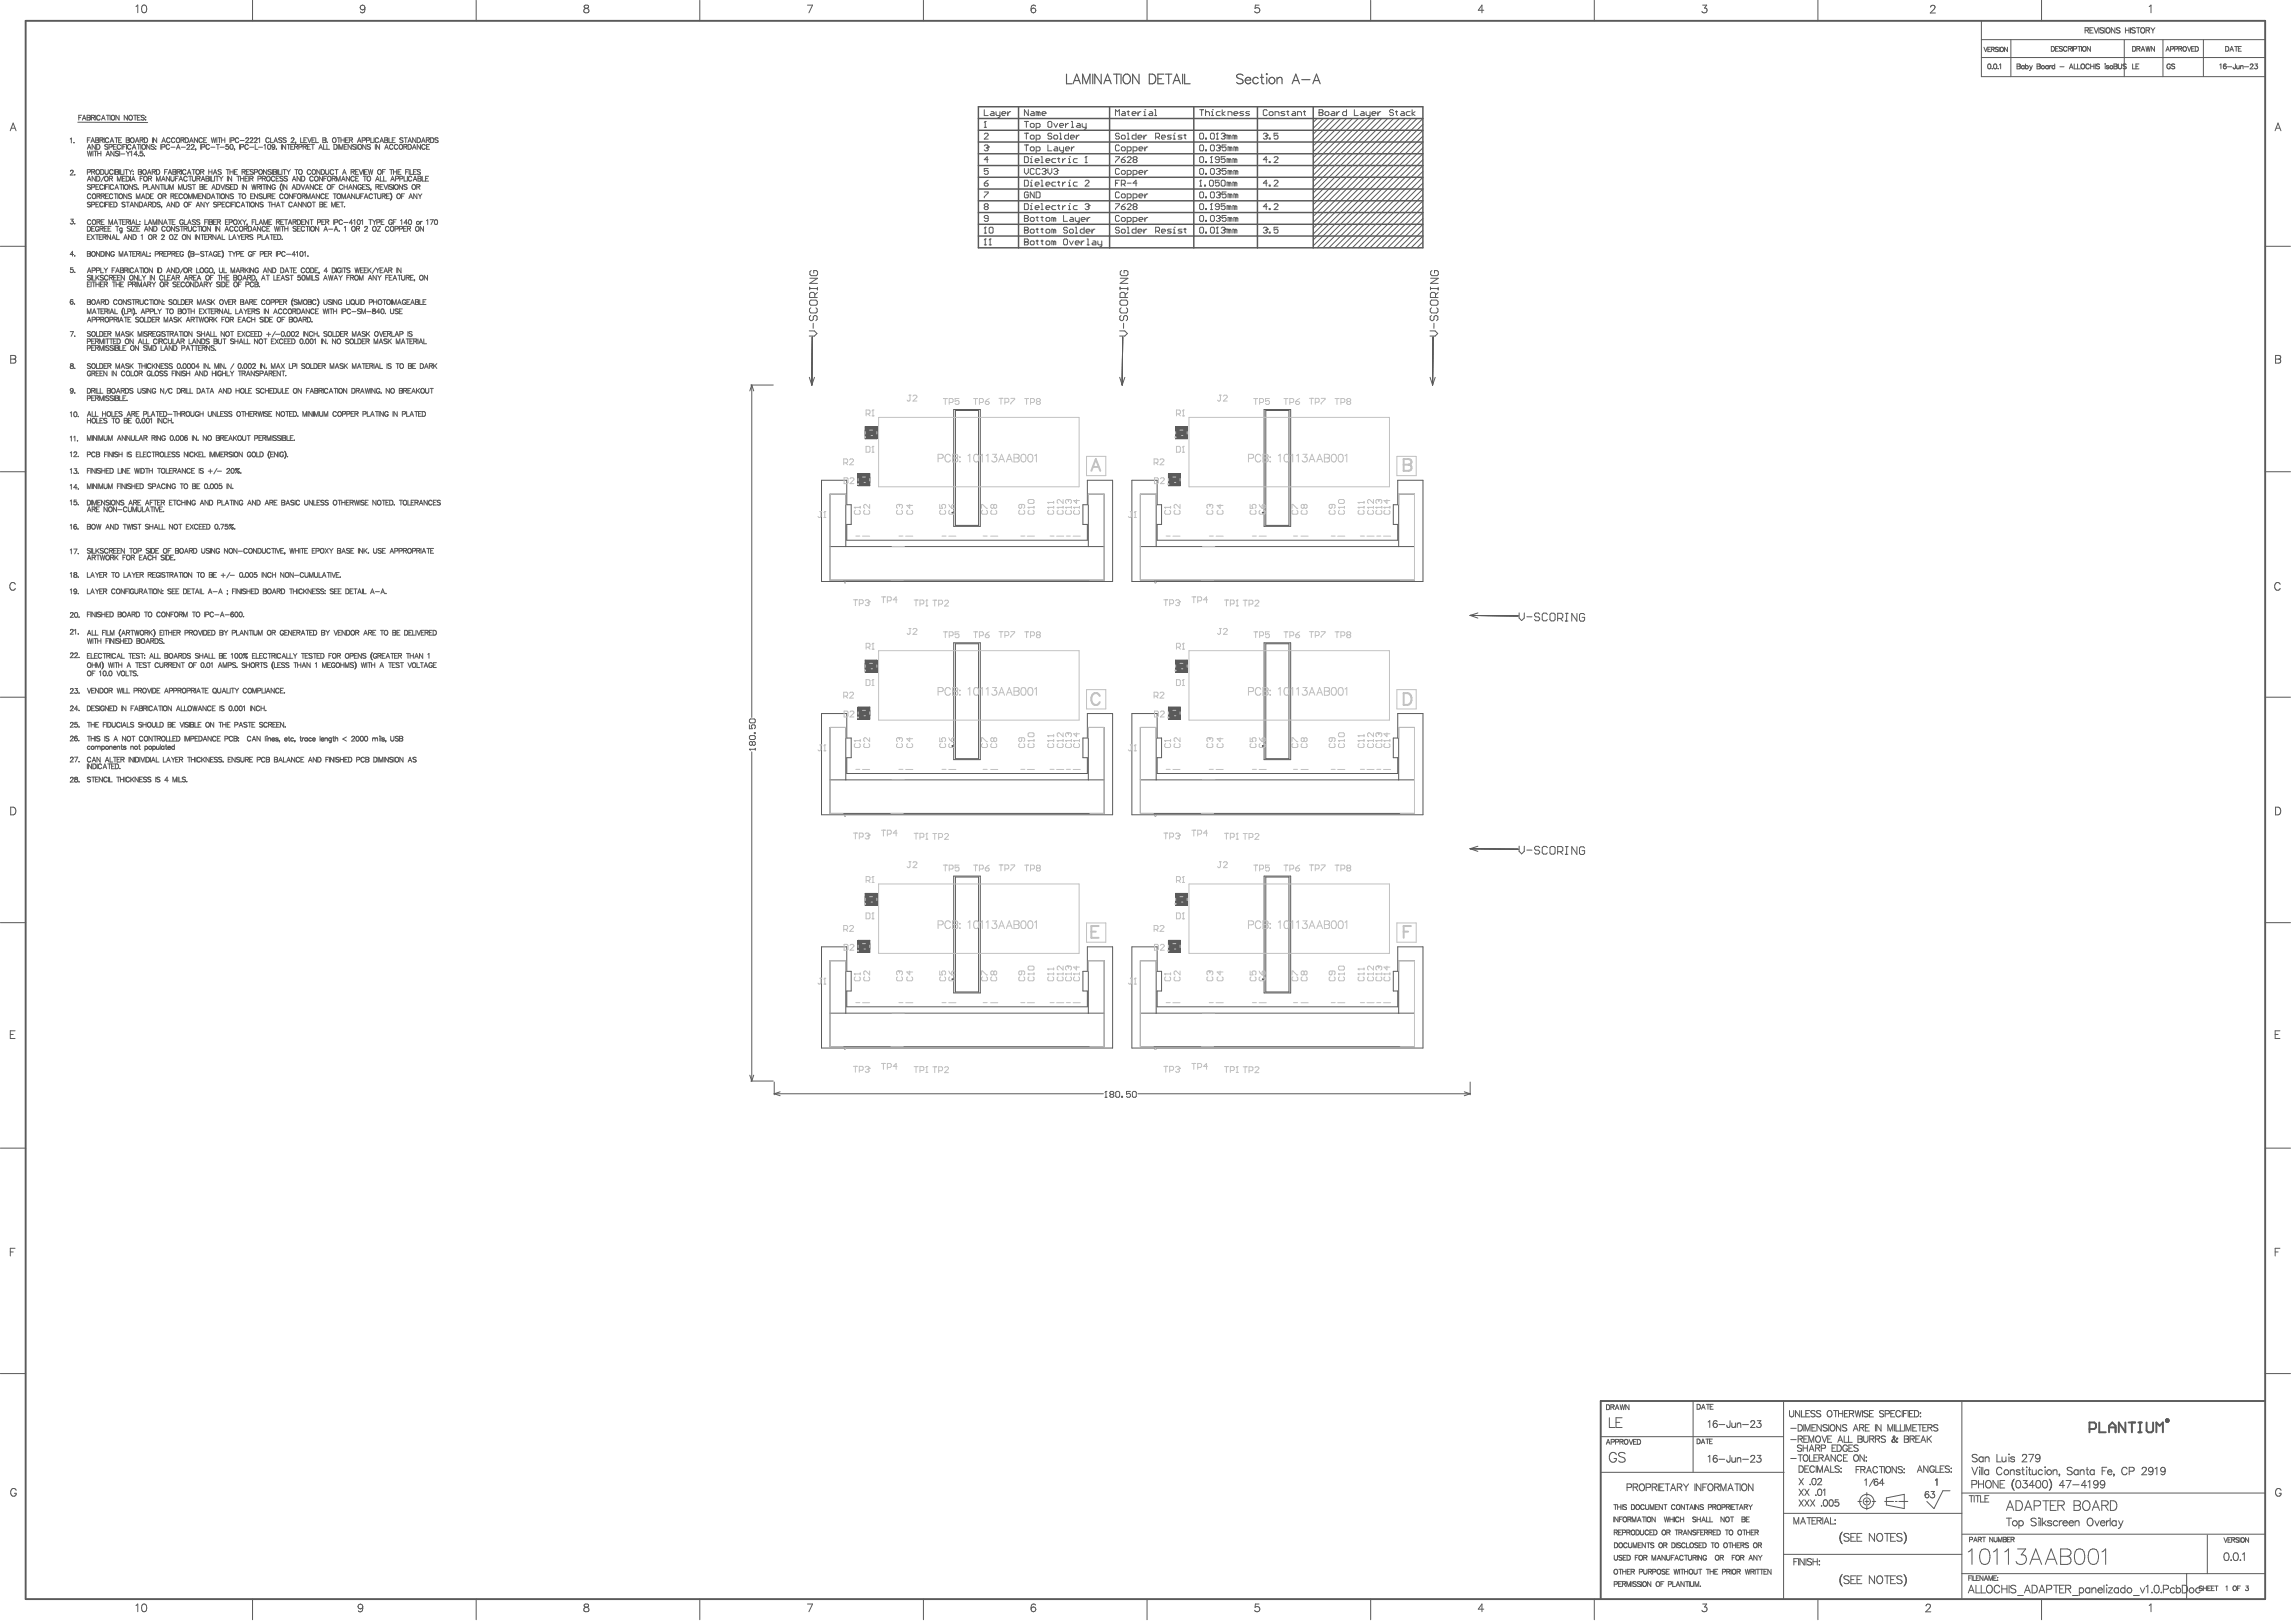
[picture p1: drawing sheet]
<svg xmlns="http://www.w3.org/2000/svg" width="1979mm" height="1401mm" viewBox="0 0 1979 1401" stroke-linecap="round" stroke-linejoin="round" font-family="sans-serif">
<g fill="none" stroke="#5a5a5a" stroke-width=".86">
<path d="M648 332h20M649 332l2 5M649 332v287M649 332l-2 5M647 647h5M649 649v284M652 646v1M647 928l2 5M648 933h20M651 928l-2 5M668 934v11M1269 934v11"/>
<path d="M668 944l5 2M668 944h285M673 942l-5 2M982 944h287M1264 942l5 2M1269 944l-5 2M1901 1369h-1h-2l1 1 2 1-1 2-2-1M1902 1369v4M1902 1370h3M1905 1369v4M1906 1370h1M1908 1369h-2v4h2"/>
<path d="M1909 1370h1M1911 1369h-2v4h2M1912 1369h3M1913 1369v4M1922 1369v4M1928 1369a1.8 1.8 0 0 1 3 2 1.8 1.8 0 0 1-3 1zM1932 1370h1M1934 1369h-2v4M1939 1369h2l-1 1a1.3 1.3 0 0 1 1 2 1.5 1.5 0 0 1-3 0"/>
</g>
<circle cx="647" cy="647" r=".3" fill="#5a5a5a"/>
<path d="M647 621l1-1h3l1 1v2l-1 1h-3l-1-1zM647 625v4h2v-2v-2h2l1 1v2l-1 1M647 636l1-1h3l1 1v1l-1 1h-3l-1-1zM651 632h1v1h-1zM647 647h1M649 641v-1l-2 1v1l1 1 1-1M649 641l1-1 2 1v1l-1 1-2-1M649 641v1M954 947h2M955 942v5" fill="none" stroke="#5a5a5a" stroke-width=".86"/>
<circle cx="955" cy="942" r=".3" fill="#5a5a5a"/>
<g fill="none" stroke="#5a5a5a" stroke-width=".86">
<path d="M1800 26h3v-2h-3v5M1802 26l1 3M1804 26h2M1807 24h-3v5h3M1808 24l2 5 1-5M1812 24v5M1816 25l-1-1-2 1v1l3 1-1 2-2-1M1817 24v5M1818 25l1-1a2.1 2.1 0 0 1 3 2 2.2 2.2 0 0 1-4 2v-1zM1826 24v5l-3-5v5M1830 25l-1-1-2 1v1l3 1-1 2-2-1M1835 26h3"/>
<path d="M1835 24v5M1838 24v5M1839 24v5M1843 25l-1-1-2 1 1 1 2 1-1 2-2-1M1844 24h3M1846 24v5M1848 25l1-1a2.1 2.1 0 0 1 3 2 2.2 2.2 0 0 1-4 2v-1zM1853 26h2v-2h-2v5M1854 26l2 3M1857 24l1 2M1858 26v3M1860 24l-2 2"/>
<path d="M1713 41l1 4 2-4M1716 43h1M1718 41h-2v4h2M1719 43l2-1v-1h-2v4M1720 43l2 2M1725 41h-1h-2l1 1 2 1v1l-1 1-2-1M1726 41v4M1727 41a1.8 1.8 0 0 1 3 2 1.7 1.7 0 0 1-3 1v-2zM1733 41v4l-3-4v4M1771 40h1a2.2 2.2 0 0 1 2 2 2.2 2.2 0 0 1-2 2h-1zM1774 42h2M1777 40h-3v4h3"/>
<path d="M1780 41l-1-1-1 1v1l2 1-1 1h-1M1784 41a1.5 1.5 0 0 0-1-1 1.5 1.5 0 0 0-2 2v1a1.5 1.5 0 0 0 2 1 1.5 1.5 0 0 0 1-1M1785 42h3v-2h-3v4M1787 42l1 2M1789 40v4M1790 42h2l1-2h-3v4M1794 40h2M1795 40v4M1797 40v4M1798 41v-1a1.9 1.9 0 0 1 3 2 1.9 1.9 0 0 1-3 2zM1805 40v4l-3-4v4M1841 40h1a2.2 2.2 0 0 1 2 2 2.2 2.2 0 0 1-2 2h-1z"/>
<path d="M1845 42h2v-2h-2v4M1846 42l1 2M1848 44l2-4 1 4M1849 43h2M1852 40l1 4 1-4 1 4 1-4M1860 40v4l-3-4v4M1870 44l1-4 2 4M1870 43h2M1874 42h2v-1l-2-1v4M1877 42h3v-1l-3-1v4M1881 42h2v-1l-2-1v4M1882 42l1 2"/>
<path d="M1885 40a1.8 1.8 0 0 1 3 2 1.8 1.8 0 0 1-3 2l-1-2zM1888 40l2 4 1-4M1892 42h1M1894 40h-2v4h2M1895 40h1a2.1 2.1 0 0 1 2 2 2.1 2.1 0 0 1-2 2h-1zM1921 40h2a2.2 2.2 0 0 1 1 2 2.2 2.2 0 0 1-1 2h-2zM1925 44l2-4 1 4M1926 43h1M1929 40h3M1930 40v4M1932 42h2M1935 40h-3v4h3"/>
<path d="M955 942l-1 1M959 944h-1l1-2h2v1v1M959 944l-1 1 1 2h2v-1v-2M959 944h2M964 942h2l1 1v3l-1 1h-2l-1-1v-3zM968 946h1v1h-1zM976 942h-4v2h2h2v2l-1 1h-2l-1-1M978 943v-1h2l1 1v3l-1 1h-2v-1zM1387 1212h1a2.3 2.3 0 0 1 2 2 2.3 2.3 0 0 1-2 2h-1zM1391 1214h2v-1l-2-1v4M1392 1214l1 2M1394 1216l2-4 2 4"/>
<path d="M1395 1215h2M1399 1212l1 4 1-4 1 4 1-4M1406 1212v4l-3-4v4M1465 1212h1a2.3 2.3 0 0 1 2 2 2.3 2.3 0 0 1-2 2h-1zM1469 1216l1-4 2 4M1469 1215h2M1473 1212h3M1474 1212v4M1476 1214h2M1479 1212h-3v4h3M1545 1217v4l1 2 2-1v-5M1554 1217v6l-4-6v6"/>
<path d="M1555 1217v6h3M1559 1220h2M1562 1217h-3v6h3M1567 1218l-1-1-3 1 1 1 3 2v1l-1 1-3-1M1572 1218l-2-1-2 1 1 1 3 2v1l-2 1-2-1M1578 1218v-1a2.6 2.6 0 0 1 4 3 2.6 2.6 0 0 1-4 2l-1-1zM1583 1217h3M1585 1217v6M1587 1220h4M1587 1217v6M1591 1217v6M1592 1220h2"/>
<path d="M1596 1217h-4v6h4M1597 1220h3v-2l-3-1v6M1598 1220l2 3M1601 1217l2 6 1-6 1 6 2-6M1608 1217v6M1613 1218l-2-1-2 1v1l4 2v1l-2 1-2-1M1614 1220h2M1617 1217h-3v6h3M1626 1218l-1-1-3 1 1 1 3 2v1l-1 1-3-1M1632 1220h2M1636 1217h-4v6h4M1641 1219a2 2 0 0 0-3-2 2 2 0 0 0-1 2v2a2 2 0 0 0 1 2 2 2 0 0 0 3-2"/>
<path d="M1642 1217v6M1643 1220h2M1647 1217h-4v6M1647 1217v6M1648 1220h2M1652 1217h-4v6h4M1653 1217h2a2.9 2.9 0 0 1 1 3 2.9 2.9 0 0 1-1 3h-2zM1658 1219v1zM1546 1233h5M1552 1229h2a3 3 0 0 1 2 3 3 3 0 0 1-2 3h-2zM1557 1229v6M1558 1235v-6l2 6 3-6v6"/>
<path d="M1561 1239h-4v6h4M1564 1232h2M1568 1229h-4v6h4M1568 1240v-1a2.6 2.6 0 0 1 4 3 2.6 2.6 0 0 1-4 2l-1-1zM1572 1229v6l-4-6v6M1573 1239l2 6 2-6M1577 1230l-1-1-2 1v1l3 2v1l-1 1-2-1M1579 1229v6M1581 1230a2.6 2.6 0 0 1 3 2 2.6 2.6 0 0 1-3 3l-1-2zM1581 1239h-3v6h3M1589 1229v6l-4-6v6M1592 1239v6h3"/>
<path d="M1594 1230l-1-1-2 1v1l3 2v1l-1 1-2-1M1596 1239v6h3M1600 1235l2-6 2 6M1601 1233h2M1604 1239l3 1 1 1-2 1 2 1-1 1-3 1zM1605 1232h3l1-2-4-1v6M1607 1232l2 3M1609 1239v4l1 2 2-1 1-5M1610 1232h2M1614 1229h-4v6h4M1619 1229v6M1624 1229v6l-4-6v6"/>
<path d="M1627 1220h4v-2l-4-1v6M1628 1240l-2-1-2 1v1l4 2v1l-2 1-2-1M1630 1235v-6l2 6 2-6v6M1636 1229v6M1637 1229v6h3M1640 1229v6h4M1644 1239l3 1 1 1-2 1 2 1-1 1-3 1zM1644 1229v6M1645 1235v-6l2 6 3-6v6M1651 1232h2M1655 1229h-4v6h4M1656 1229h3"/>
<path d="M1657 1239h-3v6h3M1657 1229v6M1658 1222v1zM1660 1232h2M1663 1229h-3v6h3M1664 1239v6M1664 1232h3l1-2-4-1v6M1666 1232l2 3M1667 1239l-3 4M1673 1230l-1-1-3 1 1 1 3 2v1l-1 1-3-1M1869 1226h1M1870 1226v1"/>
<path d="M1870 1225h.1M1870 1227h1M1870 1225h1M1870 1225h-1M1870 1225h2M1870 1227h2M1870 1226h1M1870 1224h1M1871 1226h.1M1871 1226h1M1871 1225h1M1871 1227h1"/>
<path d="M1872 1225h.1M1872 1227h-1M1872 1226h.1M1872 1226v1M1387 1246l1-4 2 4M1387 1245h2M1391 1244h2v-1l-2-1v4M1395 1244h2v-1l-2-1v4M1398 1244h3v-1l-3-1v4M1400 1244l1 2M1403 1243v-1a1.9 1.9 0 0 1 2 2 1.9 1.9 0 0 1-2 2zM1406 1242l2 4 2-4"/>
<path d="M1410 1244h2M1413 1242h-3v4h3M1413 1242h2a2.3 2.3 0 0 1 1 2 2.3 2.3 0 0 1-1 2h-2zM1465 1242h1a2.1 2.1 0 0 1 2 2 2.1 2.1 0 0 1-2 2h-1zM1469 1246l1-4 2 4M1469 1244h2M1473 1242h2M1474 1242v4M1476 1244h1M1478 1242h-2v4h2M1546 1259h5M1546 1242h5"/>
<path d="M1552 1242l3-1 1-1-4-1v6M1552 1255h4M1554 1255v6M1554 1242l2 3M1555 1248l-1-1-2 1v1l3 2v1h-1h-2M1557 1247v5M1557 1250h3M1557 1242h2M1558 1256a2.6 2.6 0 0 1 3 2 2.6 2.6 0 0 1-3 3l-1-2zM1560 1247v5M1562 1245v-6l2 6 2-6v6M1562 1252l2-5 2 5"/>
<path d="M1562 1255v6h3M1563 1251h2M1566 1258h2M1567 1250l3-1 1-2h-4v5M1569 1250l2 2M1569 1255h-3v6h3M1570 1258h3l1-2-4-1v6M1572 1258l2 3M1572 1250h3l1-3h-4v5M1576 1259h3M1578 1242h2M1582 1250h2"/>
<path d="M1584 1255v6l-3-6v6M1585 1247h-3v5h3M1586 1247h2a3 3 0 0 1 2 3 3 3 0 0 1-2 2h-2zM1586 1245l3-6 2 6M1587 1243h3M1590 1257a2 2 0 0 0-2-2 2 2 0 0 0-2 3v1a2 2 0 0 0 2 2 2 2 0 0 0 2-1M1591 1258h3M1595 1248a2 2 0 0 0-3-1 2 2 0 0 0-1 2v1a2 2 0 0 0 2 2 2 2 0 0 0 2-2h-2M1595 1255h-4v6h4M1596 1250h2M1599 1247h-3v5h3M1601 1256a2.6 2.6 0 0 1 3 2 2.6 2.6 0 0 1-3 3l-1-2z"/>
<path d="M1604 1242h2M1604 1248l-1-1-3 1 1 1 3 2v1h-1h-3M1609 1255v6l-3-6v6M1611 1257h.1M1614 1242l3-1v-1l-3-1v6M1616 1242l2 3M1619 1242l3-1v-1l-3-1v6M1621 1242l2 3M1634 1240l1-1h1v2l-3 2v1l1 1M1634 1240l2 4 2 1M1634 1242l-1 1 1 2M1634 1240l4 5"/>
<path d="M1638 1241l-2 3-2 1M1638 1244v1M1644 1242h2M1649 1242l3-1v-1l-3-1v6M1651 1242l2 3M1654 1242h2M1658 1245l2-6 2 6M1659 1243h3M1665 1241l2 4M1707 1256a2.4 2.4 0 0 0-3-1 2.4 2.4 0 0 0-1 2l3 2 1 2a2.8 2.8 0 0 1-4 0M1712 1258a2.1 2.1 0 0 0-3 0 2.1 2.1 0 0 0 0 3 2.1 2.1 0 0 0 3 0M1712 1257v4"/>
<path d="M1714 1258l1-1h2v4M1714 1257v4M1724 1255v6h4M1728 1257l1 4h1l2-1M1732 1257v4M1734 1255h1zM1734 1257v4M1739 1258a2 2 0 0 0-3 0l3 2v1a2 2 0 0 1-3 0M1746 1257l1-2h2l1 1-1 2-3 3h4M1751 1255h5l-3 6M1761 1257a3 3 0 0 1-2 4h-2M1553 1265h2a3 3 0 0 1 2 3 3 3 0 0 1-2 3h-2z"/>
<path d="M1553 1276l4 5M1557 1276l-4 5M1558 1268h2M1561 1265h-3v6h3M1565 1276h1a2.9 2.9 0 0 1 2 3 2.9 2.9 0 0 1-2 2 4 4 0 0 1-1-5zM1566 1266a2 2 0 0 0-2-1 2 2 0 0 0-2 2v1a2 2 0 0 0 2 3 2 2 0 0 0 2-2M1568 1265v6M1569 1271v-6l2 6 2-6v6M1569 1277l1-1h1l1 1v2l-3 2h4M1575 1271l2-6 2 6M1575 1261l2-6 2 6M1576 1269h2"/>
<path d="M1580 1265v6h3M1588 1266l-2-1-2 1 1 1 3 2v1l-2 1-2-1M1589 1267h1zM1589 1270h1zM1602 1268h2M1606 1265h-4v6M1606 1268h4v-2l-4-1v6M1608 1268l2 3M1610 1277l1-1v6M1611 1260h.1M1611 1271l2-6 3 6M1612 1269h3"/>
<path d="M1617 1276l-3 7M1621 1267a2 2 0 0 0-3-2 2 2 0 0 0-1 3v1a2 2 0 0 0 1 2 2 2 0 0 0 3-1M1621 1277l-2-1a2.8 2.8 0 0 0-1 4M1622 1265h4M1624 1265v6M1626 1280h-4l3-4v6M1627 1265v6M1628 1266h1a2.6 2.6 0 0 1 3 2 2.6 2.6 0 0 1-3 3l-1-2zM1637 1265v6l-4-6v6M1642 1266l-1-1-2 1v2l3 1v1l-1 1-2-1M1643 1268h1zM1643 1271h1z"/>
<path d="M1655 1271l2-6 2 6M1656 1269h3M1664 1265v6l-3-6v6M1670 1266a2 2 0 0 0-3-1 2 2 0 0 0-1 2v1a2 2 0 0 0 2 3 2 2 0 0 0 2-3h-2M1671 1277l1-1v6M1671 1265v6h3M1675 1268h2M1678 1265h-3v6h3M1683 1266l-1-1-3 1 1 1 3 1v2l-1 1-3-1M1685 1267h.1M1684 1270v1zM1702 1266l3 7 2-7"/>
<path d="M1708 1278v6M1709 1266h.1M1709 1268v5M1710 1266v7M1712 1266v7M1712 1278v6M1715 1278a2.4 2.4 0 0 1 2 0 2.4 2.4 0 0 1 2 2v2a2.5 2.5 0 0 1-2 2 2.5 2.5 0 0 1-3-2zM1717 1269a2.1 2.1 0 0 0-3 0 2.1 2.1 0 0 0 0 3 2.1 2.1 0 0 0 3 0M1717 1268v5M1725 1278v6l-5-6v6M1728 1268a2.4 2.4 0 0 0-3-2 2.4 2.4 0 0 0-1 3v1a2.4 2.4 0 0 0 1 3 2.4 2.4 0 0 0 3-2M1731 1278h-4v6h4"/>
<path d="M1735 1270l2-2 1 1 1 4M1735 1268v5M1738 1277l-1 4v2l1 3M1738 1277l-1 4 1 5M1739 1276l-1 1M1741 1278a2.1 2.1 0 0 1 3 1v1a2.8 2.8 0 0 1-2 4 4 4 0 0 1-1-6zM1744 1269a2 2 0 0 0-4 0l4 2v1a2 2 0 0 1-4 0M1745 1268h2M1746 1266v5v1l2 1M1747 1278h3l-2 2a2.2 2.2 0 0 1 2 3 2.2 2.2 0 0 1-4 0M1749 1266h1zM1750 1268v5"/>
<path d="M1751 1268h2M1752 1266v5v1l1 1M1754 1268l1 4 1 1 2-2M1758 1268v5M1758 1278a2.1 2.1 0 0 1 3 1l1 1a2.8 2.8 0 0 1-3 4 4 4 0 0 1-1-6zM1763 1269a2.1 2.1 0 0 0-3 0 2.1 2.1 0 0 0 0 3 2.1 2.1 0 0 0 3 0M1764 1278a2.1 2.1 0 0 1 3 1v1a2.8 2.8 0 0 1-2 4 4 4 0 0 1-1-6zM1765 1266h1zM1765 1268v5M1769 1276l1 1M1770 1277l1 4-1 5M1770 1277l1 4v2l-1 3"/>
<path d="M1772 1270l2-2 1 1 1 4M1772 1268v5M1778 1272v1zM1778 1272l-1 2M1784 1278h4l-3 6M1789 1267a2.4 2.4 0 0 0-3-1 2.4 2.4 0 0 0-1 2v1l3 1 1 2a2.8 2.8 0 0 1-4 0M1794 1269a2.1 2.1 0 0 0-3 0 2.1 2.1 0 0 0 0 3 2.1 2.1 0 0 0 3 0M1794 1268v5M1796 1270l1-2 2 1v4M1796 1268v5M1801 1268h2M1802 1266v5v1l1 1"/>
<path d="M1802 1279l2-1v6M1808 1269a2.1 2.1 0 0 0-3 0 2.1 2.1 0 0 0 0 3 2.1 2.1 0 0 0 3 0M1808 1268v5M1811 1280a3 3 0 0 1-2 4l-1-1M1815 1269h2M1817 1280a3 3 0 0 1-2 4l-2-1M1819 1266h-4v7M1819 1270v1a2 2 0 0 0 2 2 2 2 0 0 0 2-1M1820 1269l2-1 1 2h-4zM1825 1272v1zM1825 1272l-1 2M1836 1268a2.4 2.4 0 0 0-2-2 2.4 2.4 0 0 0-2 3v1a2.4 2.4 0 0 0 2 3 2.4 2.4 0 0 0 2-2"/>
<path d="M1838 1270h3a1.7 1.7 0 0 0 1-2 1.7 1.7 0 0 0-1-2h-3v7M1849 1268l1-2h2l1 1-1 3-3 3h4M1859 1268a3 3 0 0 1-3 5l-1-1M1860 1267l2-1v7M1869 1268a3 3 0 0 1-2 5l-2-1M1393 1298h3M1394 1298v5M1396 1298v5M1399 1298v5M1400 1298v5M1404 1299l-1-1-2 1 1 1 2 1v1l-1 1-2-1M1405 1284l3-1 1-1-1-1-3-1v6"/>
<path d="M1408 1298h2a2.3 2.3 0 0 1 1 3 2.3 2.3 0 0 1-1 2h-2zM1410 1283h3l1-1v-1l-4-1v6M1412 1283l2 3M1413 1299a1.9 1.9 0 0 1 2 2 1.9 1.9 0 0 1-2 1zM1416 1281a2.8 2.8 0 0 1 4 2 2.8 2.8 0 0 1-4 3l-1-2zM1419 1299a1.6 1.6 0 0 0-1-1 1.6 1.6 0 0 0-2 2v1a1.6 1.6 0 0 0 2 2 1.6 1.6 0 0 0 1-1M1421 1298v3l1 2 1-1v-4M1421 1284l3-1 1-1v-1l-4-1v6M1426 1283h4v-1v-1l-4-1v6M1428 1283l2 3M1432 1280v6M1432 1298h-3v5h3"/>
<path d="M1433 1283h2M1435 1298v5l-3-5v5M1436 1298h3M1436 1280h-3v6h3M1437 1280h4M1438 1298v5M1439 1280v6M1442 1286l2-6 3 6M1443 1284h3M1446 1299a1.6 1.6 0 0 0-2-1 1.6 1.6 0 0 0-1 2v1a1.6 1.6 0 0 0 1 2 1.6 1.6 0 0 0 2-1M1447 1299h1a1.9 1.9 0 0 1 2 2 1.9 1.9 0 0 1-3 1zM1448 1283h3l1-1v-1l-4-1v6"/>
<path d="M1450 1283l2 3M1453 1280l2 3M1454 1298v5l-3-5v5M1455 1298h3M1455 1283v3M1457 1298v5M1458 1280l-3 3M1463 1298v5M1463 1280v6M1467 1298v5l-3-5v5M1468 1280v6l-4-6v6M1470 1283h2"/>
<path d="M1470 1299l-1-1-1 1v1l2 1-1 2-1-1M1474 1280h-4v6M1475 1281a2.8 2.8 0 0 1 4 2 2.8 2.8 0 0 1-4 3l-1-2zM1480 1283h4v-1v-1l-4-1v6M1482 1283l2 3M1483 1299a1.9 1.9 0 0 1 3 2 1.9 1.9 0 0 1-3 1zM1485 1286v-6l3 6 2-6v6M1492 1286l2-6 2 6M1492 1284h3M1494 1298v5M1498 1298h-3v5h3M1498 1280h3"/>
<path d="M1498 1298h3M1500 1280v6M1500 1298v5M1502 1280v6M1504 1281h1a2.8 2.8 0 0 1 3 2 2.8 2.8 0 0 1-3 3l-2-2zM1510 1298l1 2M1513 1298l-2 2M1513 1280v6l-4-6v6M1553 1294l4 6M1553 1285l4 6M1557 1294l-4 6M1557 1285l-4 6"/>
<path d="M1558 1294l4 6M1558 1285l4 6M1562 1294l-4 6M1562 1285l-4 6M1562 1281h1zM1563 1294l4 6M1567 1294l-4 6M1567 1290h1zM1570 1285h1a2.9 2.9 0 0 1 2 3 2.9 2.9 0 0 1-2 3 4 4 0 0 1-1-6zM1572 1299v1zM1574 1286l1-1v6M1575 1294h1a2.9 2.9 0 0 1 2 3 2.9 2.9 0 0 1-2 3 4 4 0 0 1-1-6z"/>
<path d="M1580 1294a2.9 2.9 0 0 1 3 3 2.9 2.9 0 0 1-3 3 4 4 0 0 1 0-6zM1587 1294h-3v3a2 2 0 0 1 3 0 2 2 0 0 1 0 2 2 2 0 0 1-3 0M1604 1296h3M1610 1296h3M1612 1288v3M1612 1294v3M1612 1300v3M1616 1296h3M1627 1296h8M1628 1293l16-4v13l-16-3zM1636 1296h2M1639 1296h8"/>
<path d="M1665 1288l-2-1a2.8 2.8 0 0 0-1 4M1667 1287h3l-2 2a1.8 1.8 0 0 1 2 3 2 2 0 0 1-4 0M1683 1286h-6l-7 16-7-6M1700 1291h4M1702 1291v5M1702 1281h3a1.7 1.7 0 0 0 2-2 1.7 1.7 0 0 0-2-1h-3v6M1704 1291v5M1705 1291h4M1707 1291v5M1708 1281h4M1710 1291v5h3M1714 1293h2"/>
<path d="M1717 1291h-3v5h3M1727 1281h2M1738 1286h1M1756 1282h-4l3-4v6M1770 1286h-1M1782 1282h-4l3-4v6M1789 1281h6M1801 1282h-4l3-4v6M1393 1309v4M1396 1300h3M1397 1309v4l-3-4v4M1398 1311h2"/>
<path d="M1401 1309h-3v4M1401 1310l1-1a1.9 1.9 0 0 1 2 2 1.9 1.9 0 0 1-3 2zM1405 1311h3v-2h-3v4M1407 1311l1 2M1409 1313v-4l2 4 1-4v4M1413 1313l2-4 2 4M1414 1312h2M1418 1309h2M1419 1309v4M1421 1309v4M1422 1310l1-1a1.9 1.9 0 0 1 2 2 1.9 1.9 0 0 1-3 2zM1425 1303v-5l1 5 2-5v5"/>
<path d="M1429 1309v4l-3-4v4M1429 1300h2M1437 1309l1 4 1-4 1 4 1-4M1442 1311h2M1442 1309v4M1444 1309v4M1446 1309v4M1449 1310a1.6 1.6 0 0 0-1-1 1.6 1.6 0 0 0-2 2v1a1.6 1.6 0 0 0 2 1 1.6 1.6 0 0 0 1-1M1451 1309v4M1451 1311h2M1453 1309v4M1459 1303l1-5 2 5"/>
<path d="M1459 1301h2M1464 1310l-1-1-2 1 1 1 2 1-1 1h-2M1465 1309v4M1465 1311h3M1468 1309v4M1469 1313l2-4 1 4M1470 1312h2M1473 1309v4h3M1475 1301l2-1v-1l-2-1v5M1476 1309v4h2M1479 1300h2v-1l-2-1v5M1480 1300l1 3"/>
<path d="M1486 1301l3-1v-1l-3-1v5M1488 1309v4l-2-4v4M1490 1310v-1a1.9 1.9 0 0 1 3 2 1.9 1.9 0 0 1-3 2zM1490 1300h3v-1l-3-1v5M1492 1300l1 3M1494 1309h3M1495 1300h2M1495 1309v4M1502 1303l1-5 2 5M1502 1301h2M1504 1309h2v2l1 1-1 1h-2zM1504 1311h2"/>
<path d="M1506 1300h2v-1l-2-1v5M1507 1300l2 3M1508 1311h1M1510 1309h-2v4h2M1511 1300v3M1549 1315v-5l2 5 2-5v5M1554 1315l2-5 3 5M1555 1313h3M1560 1310h4M1562 1310v5M1564 1312h2M1568 1310h-4v5h4"/>
<path d="M1569 1312h3v-2h-3v5M1570 1312l2 3M1573 1310v5M1575 1315l2-5 2 5M1575 1313h3M1580 1310v5h3M1584 1311h.1M1584 1315h.1M1393 1322h3v-1l-3-1v5M1394 1331h1a2.3 2.3 0 0 1 2 2 2.3 2.3 0 0 1-2 3h-1zM1395 1322l1 3M1397 1322h2"/>
<path d="M1398 1332a1.9 1.9 0 0 1 3 2 1.9 1.9 0 0 1-3 1l-1-2zM1400 1320h-3v5h3M1401 1323l2-1v-1l-2-1v5M1404 1322h3v-1l-3-1v5M1405 1332a1.6 1.6 0 0 0-2-1 1.6 1.6 0 0 0-1 2v1a1.6 1.6 0 0 0 1 2 1.6 1.6 0 0 0 2-1M1406 1322l1 3M1406 1331v3l1 2 1-1 1-4M1409 1321v-1a1.9 1.9 0 0 1 2 3 1.9 1.9 0 0 1-2 1zM1410 1336v-5l1 5 2-5v5M1412 1320h2a2.3 2.3 0 0 1 1 2 2.3 2.3 0 0 1-1 3h-2zM1414 1333h2M1416 1320v3l1 2 2-1v-4"/>
<path d="M1417 1331h-3v5h3M1420 1331v5l-2-5v5M1422 1331h2M1423 1331v5M1423 1321a1.6 1.6 0 0 0-2-1 1.6 1.6 0 0 0-1 2v1a1.6 1.6 0 0 0 1 2 1.6 1.6 0 0 0 2-1M1424 1322h2M1427 1320h-3v5h3M1428 1320h1a2.3 2.3 0 0 1 1 2 2.3 2.3 0 0 1-1 3h-1zM1428 1332l-1-1-2 1v1l3 1-1 2-2-1M1432 1332h1a1.9 1.9 0 0 1 2 2 1.9 1.9 0 0 1-3 1zM1435 1321v-1a2.1 2.1 0 0 1 3 3 1.9 1.9 0 0 1-3 1zM1436 1333h3v-1l-3-1v5"/>
<path d="M1438 1333l1 3M1439 1322h2v-1l-2-1v5M1440 1322l2 3M1443 1331h2a2.3 2.3 0 0 1 1 2 2.3 2.3 0 0 1-1 3h-2zM1446 1320h3M1447 1331v5M1447 1320v5M1449 1322h3v-1l-3-1v5M1451 1322l1 3M1451 1332l-1-1-2 1v1l3 1-1 2-2-1M1453 1325l2-5 1 5M1454 1323h2"/>
<path d="M1455 1332a1.6 1.6 0 0 0-2-1 1.6 1.6 0 0 0-1 2v1a1.6 1.6 0 0 0 1 2 1.6 1.6 0 0 0 2-1M1456 1331v5h2M1459 1332h1a1.9 1.9 0 0 1 2 2 1.9 1.9 0 0 1-3 1zM1460 1320v5l-3-5v5M1464 1321l-1-1-2 1 1 1 2 1-1 2-2-1M1465 1322h2M1466 1332l-1-1-2 1v1l3 1-1 2-2-1M1467 1333h1M1468 1320h-3v5M1468 1322h2M1469 1331h-2v5h2M1470 1331h1a2.3 2.3 0 0 1 2 2 2.3 2.3 0 0 1-2 3h-1z"/>
<path d="M1471 1320h-3v5h3M1471 1322h3v-1l-3-1v5M1473 1322l1 3M1475 1322h3v-1l-3-1v5M1477 1322l1 3M1477 1331h3M1479 1331v5M1479 1322h2M1481 1332a1.9 1.9 0 0 1 3 2 1.9 1.9 0 0 1-3 1zM1482 1320h-3v5h3M1482 1320h2a2.3 2.3 0 0 1 1 2 2.3 2.3 0 0 1-1 3h-2zM1488 1332h1a1.9 1.9 0 0 1 2 2 1.9 1.9 0 0 1-3 1z"/>
<path d="M1489 1320h3M1491 1320v5M1492 1331h3M1493 1321v-1a2.1 2.1 0 0 1 3 3 1.9 1.9 0 0 1-3 1zM1494 1331v5M1495 1333h3M1495 1331v5M1498 1331v5M1499 1333h2M1501 1321v-1a2.1 2.1 0 0 1 3 3 1.9 1.9 0 0 1-3 1zM1502 1331h-3v5h3M1503 1333h2v-1l-2-1v5"/>
<path d="M1504 1333l2 3M1504 1320h3M1506 1320v5M1508 1322h3M1508 1320v5M1509 1332l-1-1-1 1v1l2 1-1 2-1-1M1511 1320v5M1512 1322h1M1514 1332a1.9 1.9 0 0 1 3 2 1.9 1.9 0 0 1-3 1zM1514 1320h-2v5h2M1515 1322h2l1-1-3-1v5M1516 1322l2 3"/>
<path d="M1518 1333h2v-1l-2-1v5M1519 1333l2 3M1590 1323l-2 3 1 3 1 3M1590 1323l-1 3 1 6M1590 1332h.1M1590 1322v1M1596 1324a2.5 2.5 0 0 0-2-1 2.5 2.5 0 0 0-2 2v1l4 1v2a3 3 0 0 1-4 0M1598 1326h2M1602 1323h-4v7h4M1603 1326h3M1607 1323h-4v7h4M1618 1323v7l-4-7v7"/>
<path d="M1621 1324a2.5 2.5 0 0 1 3-1 2.5 2.5 0 0 1 1 3v1a2.6 2.6 0 0 1-2 3 2.6 2.6 0 0 1-3-3zM1627 1323h4M1629 1323v7M1632 1326h3M1636 1323h-4v7h4M1642 1324a2.5 2.5 0 0 0-3-1 2.5 2.5 0 0 0-2 2l1 1 3 1 1 2a3 3 0 0 1-5 0M1643 1322l1 1M1644 1323a7 7 0 0 1 0 9M1644 1323l1 1M1644 1332h-1M1645 1324v2v4M1645 1331l-1 1"/>
<path d="M1700 1329l2-1 1-1h-3v4M1704 1331l1-4 2 4M1704 1329h2M1708 1328h2v-1h-2v4M1709 1328l1 3M1711 1327h3M1713 1327v4M1720 1327v4l-2-4v4M1721 1327v2l2 2 1-1v-3M1725 1331v-4l2 4 1-4v4M1729 1327h3v1h-1l1 1v1l-3 1zM1729 1328h2"/>
<path d="M1733 1328h1M1735 1327h-2v4h2M1736 1328h2l1-1h-3v4M1737 1328l2 3M1920 1327l1 4 2-4M1923 1329h2M1926 1327h-3v4h3M1926 1329h3v-2h-3v4M1928 1329l1 2M1933 1327h-1h-2v1l3 1v1l-1 1-2-1M1934 1327v4M1935 1327a1.8 1.8 0 0 1 3 2 1.8 1.8 0 0 1-3 1z"/>
<path d="M1941 1327v4l-3-4v4M1393 1342v3l2 1h1v-4M1394 1355v-1a1.9 1.9 0 0 1 3 2 1.9 1.9 0 0 1-3 2zM1397 1354h3M1399 1354v4M1400 1343l-1-1-2 1 1 1 2 1-1 1h-2M1401 1354v4M1401 1356h3M1401 1344h2M1404 1354v4M1404 1342h-3v4h3M1405 1342h1a2.3 2.3 0 0 1 1 2 2.3 2.3 0 0 1-1 2h-1z"/>
<path d="M1405 1356h1M1407 1354h-2v4h2M1408 1356h2l1-1-3-1v4M1409 1356l2 2M1412 1344h1M1414 1342h-2v4M1415 1343l1-1a1.9 1.9 0 0 1 2 2 1.9 1.9 0 0 1-3 2zM1415 1356h3v-1l-3-1v4M1419 1354v3l1 1h2v-4M1419 1344h2l1-1-3-1v4M1420 1344l2 2M1423 1356h2l1-1-3-1v4"/>
<path d="M1424 1356l2 2M1426 1346v-4l2 4 1-4v4M1427 1356h2v-1l-2-1v4M1430 1346l2-4 2 4M1431 1355v-1a1.9 1.9 0 0 1 3 2 1.9 1.9 0 0 1-3 2zM1431 1345h2M1437 1355l-1-1-1 1v1l2 1-1 1h-1M1437 1342v4l-2-4v4M1438 1356h2M1439 1342v3l1 1h1v-4M1441 1354h-3v4h3M1443 1344h1"/>
<path d="M1445 1354l1 4 1-4 1 4 1-4M1445 1342h-2v4M1446 1346l1-4 2 4M1446 1345h2M1450 1354v4M1451 1354h3M1452 1354v4M1453 1343a1.6 1.6 0 0 0-2-1 1.6 1.6 0 0 0-1 2v1a1.6 1.6 0 0 0 1 1 1.6 1.6 0 0 0 2-1M1454 1354v4M1454 1356h3M1454 1342h3M1456 1342v4"/>
<path d="M1457 1354v4M1457 1342v3l2 1h1v-4M1459 1355v-1a1.9 1.9 0 0 1 2 2 1.9 1.9 0 0 1-2 2zM1461 1344h3v-1l-3-1v4M1462 1354v3l2 1h1v-4M1463 1344l1 2M1465 1342v4M1466 1354h3M1468 1354v4M1469 1342v4l-3-4v4M1473 1354h3M1473 1343a1.6 1.6 0 0 0-2-1 1.6 1.6 0 0 0-1 2v1a1.5 1.5 0 0 0 2 1 1.5 1.5 0 0 0 1-1h-1"/>
<path d="M1474 1354v4M1476 1354v4M1476 1356h3M1479 1354v4M1480 1356h2M1481 1343l1-1a1.9 1.9 0 0 1 2 2 1.9 1.9 0 0 1-3 2zM1483 1354h-3v4h3M1485 1344h2l1-1-3-1v4M1486 1344l2 2M1487 1356h2v-1l-2-1v4M1491 1356h2v-1l-2-1v4M1492 1356l1 2"/>
<path d="M1494 1354v4M1495 1344h2M1496 1355v-1a1.9 1.9 0 0 1 3 2 1.9 1.9 0 0 1-3 2zM1498 1342h-3v4M1499 1343v-1a1.9 1.9 0 0 1 3 2 1.9 1.9 0 0 1-3 2zM1499 1356h3v-1l-3-1v4M1501 1356l1 2M1503 1344h2v-1l-2-1v4M1504 1344l1 2M1507 1354l1 4 1-4 1 4 1-4M1510 1346l1-4 2 4M1510 1345h2"/>
<path d="M1511 1356h3v-1l-3-1v4M1513 1356l1 2M1515 1354v4M1516 1354h3M1517 1342v4l-3-4v4M1518 1354v4M1518 1342l2 2M1519 1354h3M1520 1344v2M1521 1354v4M1521 1342l-1 2M1523 1356h1"/>
<path d="M1525 1354h-2v4h2M1529 1354v4l-3-4v4M1549 1348h2M1552 1345h-3v6M1553 1345v6M1557 1345v6l-3-6v6M1559 1345v6M1564 1346l-1-1-3 1 1 1 3 2v1l-1 1-3-1M1565 1348h4M1565 1345v6M1569 1345v6M1570 1347h1z"/>
<path d="M1570 1350h1zM1590 1359l-1 2a7 7 0 0 0 1 7M1590 1359l-1 4v4M1590 1359h.1M1602 1360h-4v7h4M1607 1360h-4v7h4M1618 1360v7l-4-7v7M1627 1360h4M1629 1360v7M1636 1360h-4v7h4M1643 1359h1M1644 1359l1 2a7 7 0 0 1-1 7"/>
<path d="M1644 1359l1 4v4M1702 1360h-2v4M1702 1360v4M1703 1360v4h3M1709 1360h-3v4h3M1712 1360v4l-3-4v4M1724 1360h-3v4h3M1393 1367h3v-2h-3v4M1397 1367h2M1400 1365h-3v4h3M1401 1367h2v-2h-2v4M1402 1367l1 2"/>
<path d="M1404 1369v-4l2 4 2-4v4M1409 1365v4M1412 1365h-1h-1v1l2 2-1 1-1-1M1416 1365h-1h-2l1 1 2 2-1 1-2-1M1417 1365v4M1418 1365h1a1.9 1.9 0 0 1 2 2 1.9 1.9 0 0 1-3 1zM1425 1365v4l-3-4v4M1430 1365a1.9 1.9 0 0 1 3 2 1.9 1.9 0 0 1-3 1zM1434 1367h1M1436 1365h-2v4M1440 1367h3v-2h-3v4M1444 1365v4h2"/>
<path d="M1447 1369l1-4 2 4M1447 1368h2M1454 1365v4l-3-4v4M1455 1365h3M1456 1365v4M1458 1365v4M1459 1365v3l1 1 2-1v-3M1463 1369v-4l2 4 1-4v4M1468 1369h.1M1589 1367l1 1M1590 1368v1M1596 1361a2.5 2.5 0 0 0-2-1 2.5 2.5 0 0 0-2 1v1l4 2v2a3 3 0 0 1-4 0"/>
<path d="M1598 1363h2M1603 1363h3M1621 1361a2.5 2.5 0 0 1 3-1 2.5 2.5 0 0 1 1 2v2a2.6 2.6 0 0 1-2 3 2.6 2.6 0 0 1-3-3zM1632 1363h3M1642 1361a2.5 2.5 0 0 0-3-1 2.5 2.5 0 0 0-2 1l1 1 3 2 1 2a3 3 0 0 1-5 0M1644 1368l-1 1M1645 1367l-1 1M1700 1362h1M1706 1362h2M1713 1364l1-4 2 4M1714 1362h1M1717 1364v-4l1 4 2-4v4"/>
<path d="M1721 1362h2M1724 1364h.1M1724 1361h.1"/>
<circle cx="1759" cy="1257" r="2"/>
<circle cx="1732" cy="1270" r="2.1"/>
<circle cx="1769" cy="1270" r="2.1"/>
<circle cx="1809" cy="1280" r="2"/>
<circle cx="1815" cy="1280" r="2"/>
<circle cx="1857" cy="1268" r="2"/>
<circle cx="1867" cy="1268" r="2"/>
<circle cx="1612" cy="1296" r="3"/>
<circle cx="1612" cy="1296" r="6"/>
<circle cx="1620" cy="1280" r="1.7"/>
<circle cx="1664" cy="1291" r="1.7"/>
</g>
<path d="M1804 1233h4l1-1v-3l-1-1h-4v8M1812 1228v8h6M1821 1236v-6l2-2 3 2v6M1821 1232h5M1835 1228v8l-6-8v8M1838 1228h5M1840 1228v8M1846 1228h3M1846 1236h3M1847 1228v8M1853 1228v7l1 1h3l2-1v-7M1861 1236v-8l3 2 3-2v8" fill="none" stroke="#5a5a5a" stroke-width="1.7"/>
<g fill="#5a5a5a">
<path d="M747 771h10v11h-10z"/>
<path d="M740 811h11v11h-11z"/>
<path d="M1015 771h10v11h-10z"/>
<path d="M1008 811h11v11h-11z"/>
<path d="M747 569h10v11h-10z"/>
<path d="M740 610h11v11h-11z"/>
<path d="M1015 569h10v11h-10z"/>
<path d="M1008 610h11v11h-11z"/>
<path d="M747 368h10v11h-10z"/>
<path d="M740 409h11v10h-11z"/>
<path d="M1015 368h10v11h-10z"/>
<path d="M1008 409h11v10h-11z"/>
</g>
<g fill="none" stroke="#5a5a5a" stroke-width=".86">
<path d="M117 6l2-2v7M123 5a2.2 2.2 0 0 1 3 1l1 1a2.9 2.9 0 0 1-3 4 4 4 0 0 1-1-6zM218 0v18M315 7a3 3 0 0 1-2 4l-2-1M411 0v18M505 5a1.3 1.3 0 0 0 0 2h1a1.9 1.9 0 0 1 2 2 1.9 1.9 0 0 1-1 2h-1a1.9 1.9 0 0 1-2-2 1.9 1.9 0 0 1 2-2h1a1.3 1.3 0 0 0 1-2zM604 0v18M697 4h4l-3 7M797 0v18M894 5a2 2 0 0 0-3 0l-1 4M990 0v18M1087 4h-3l-1 3a2.3 2.3 0 0 1 4 0 2.3 2.3 0 0 1 0 4 2.3 2.3 0 0 1-4-1"/>
<path d="M1183 0v18M1281 9h-5l3-5v7M1376 0v18M1470 4h3l-2 3a2.2 2.2 0 0 1 2 4 2.2 2.2 0 0 1-4-1M1569 0v18M1667 6l1-1h1l1 1-1 2-3 3h5M1710 18v48h245M1762 0v18M1855 6l2-2v7M1710 34h245M1736 34v32M1834 34v32"/>
<path d="M1867 34v32M1902 34v32M1710 50h245M1716 55a1.9 1.9 0 0 1 3 2 1.9 1.9 0 0 1-3 2v-1zM1720 59h.1M1722 55a1.9 1.9 0 0 1 2 2 1.9 1.9 0 0 1-2 2l-1-1zM1725 59h.1M1726 56l1-1v4M1741 55l3 1v1h-1l1 1v1h-3zM1741 57h2M1747 57a1.3 1.3 0 0 0-2 0 1.3 1.3 0 0 0 0 2 1.3 1.3 0 0 0 2 0M1747 57v2"/>
<path d="M1749 57a1.3 1.3 0 0 1 2 0 1.3 1.3 0 0 1 0 2 1.3 1.3 0 0 1-2 0M1749 55v4M1752 57l1 2M1753 59l-1 2M1754 57l-1 2M1758 55l3 1v1h-1l1 1v1h-3zM1758 57h2M1768 57a1.3 1.3 0 0 0-2 0 1.3 1.3 0 0 0 0 2 1.3 1.3 0 0 0 2 0M1768 57v2M1769 57v2M1771 57h-1l-1 1M1774 57a1.3 1.3 0 0 0-2 0 1.3 1.3 0 0 0 0 2 1.3 1.3 0 0 0 2 0"/>
<path d="M1774 55v4M1778 58h4M1786 59l2-4 2 4M1787 58h2M1791 55v4h2M1793 55v4h3M1797 56v-1a1.9 1.9 0 0 1 3 2 1.9 1.9 0 0 1-3 2zM1804 56a1.6 1.6 0 0 0-2-1 1.6 1.6 0 0 0-1 2v1a1.6 1.6 0 0 0 1 1 1.6 1.6 0 0 0 2-1M1805 57h3M1805 55v4M1808 55v4M1809 55v4"/>
<path d="M1812 56l-1-1-1 1v1l2 1-1 1h-1M1817 55h.1M1817 57v2M1820 57h-2v1l2 1h-2M1825 55l3 1v1h-1l1 1-1 1h-2zM1825 57h2M1829 55v3l1 1h1v-4M1835 56l-1-1-1 1v1l2 1-1 1h-1M1841 55v4h2M1844 57h1M1846 55h-2v4h2M1874 56a1.6 1.6 0 0 0-2-1 1.6 1.6 0 0 0-1 2v1a1.5 1.5 0 0 0 1 1 1.5 1.5 0 0 0 2-1h-1"/>
<path d="M1877 56l-1-1-1 1v1l2 1-1 1h-1M1916 56l1-1v4M1922 56l-2-1-1 3M1923 58h3M1930 55v4h-2v-1M1931 57v2h1h1M1933 57v2M1934 57h1h1v2M1934 57v2M1937 58h4M1943 56l1-1 1 1-3 3h3M1943 56h.1"/>
<path d="M1947 55h2l-1 2a1.4 1.4 0 0 1 1 2 1.5 1.5 0 0 1-3 0M9 113l2-7 3 7M10 111h3M850 110h1M851 105v5M1137 102l-3 4M1142 102l-8 9M1147 102l-13 14M1152 102l-18 19M1157 102l-23 24M1162 102l-28 29M1167 102l-33 34"/>
<path d="M1173 102l-39 39M1178 102l-44 44M1183 102l-49 49M1188 102l-54 54M1193 102l-59 59M1198 102l-64 64M1203 102l-69 70M1208 102l-74 75M1213 102l-79 80M1218 102l-84 85M1223 102l-89 90M1228 117l-94 95"/>
<path d="M1228 107l-94 95M1228 102l-94 95M1228 112l-94 95M1964 113l2-7 3 7M1965 111h3M1228 138l-76 76M1228 128l-86 86M1228 123l-91 91M1228 133l-81 81M1228 158l-55 56M1228 148l-66 66M1228 153l-61 61"/>
<path d="M1228 143l-71 71M1228 178l-35 36M1228 168l-45 46M1228 173l-40 41M1228 163l-50 51M1228 199l-15 15M1228 188l-25 26M1228 194l-20 20M1228 183l-30 31M0 213h22M1228 209l-5 5M1228 204l-10 10"/>
<path d="M1955 213h22M701 291v41M969 291v41M1237 291v41M9 307h3h1l1 2-2 1a1.7 1.7 0 0 1 2 2 1.7 1.7 0 0 1-2 1h-3zM9 310h3M1964 307h3h1l1 2-2 1a1.7 1.7 0 0 1 2 2 1.7 1.7 0 0 1-2 1h-3zM1964 310h3M699 326l2 6M703 326l-2 6M967 326l2 6M971 326l-2 6"/>
<path d="M1235 326l2 6M1239 326l-2 6M823 353h23v101h-23zM825 354h20v99h-20zM1091 353h23v101h-23zM1093 354h20v99h-20zM747 368h10v11h-10zM747 371h10v5h-10M748 376v2h3v-2M748 371v-2h2v2M754 371v-2h2v2M754 376v2h2v-2"/>
<path d="M1015 368h10v11h-10zM1016 376v2h3v-2M1016 371v-2h1v2M1022 371v-2h2v2M1022 376v2h2v-2M1025 371h-10v5h10M0 407h22M709 414h22v22h4v17h-4v13h208v-13h-4v-17h4v-22h21v88h-251zM741 409h10v10h-10zM742 416v2h3v-2M742 412v-2h1v2M748 412v-2h2v2"/>
<path d="M748 416v2h2v-2M751 412h-10v4h10M977 414h22v22h4v17h-4v13h208v-13h-4v-17h4v-22h21v88h-251zM1009 409h10v10h-10zM1009 412h10v4h-10M1010 416v2h3v-2M1010 412v-2h1v2M1016 412v-2h2v2M1016 416v2h2v-2M1955 407h22M716 472h237M730 472v-46h-14v75h237v-75h-14v46"/>
<path d="M984 472h237M998 472v-46h-14v75h237v-75h-14v46M13 504a2.4 2.4 0 0 0-3-1 2.4 2.4 0 0 0-2 2v2a2.4 2.4 0 0 0 2 2 2.4 2.4 0 0 0 3-1M1968 504a2.4 2.4 0 0 0-2-1 2.4 2.4 0 0 0-2 2v2a2.4 2.4 0 0 0 2 2 2.4 2.4 0 0 0 2-1M1269 531l7 2M1269 531h42M1276 529l-7 2M823 555h23v101h-23zM825 556h20v99h-20zM1091 555h23v101h-23zM1093 556h20v99h-20zM747 570h10v10h-10z"/>
<path d="M747 572h10v5h-10M748 577v2h3v-2M748 572v-1h2v1M754 572v-1h2v1M754 577v2h2v-2M1015 570h10v10h-10zM1016 577v2h3v-2M1016 572v-1h1v1M1022 572v-1h2v1M1022 577v2h2v-2M1025 572h-10v5h10M0 602h22"/>
<path d="M709 616h22v21h4v17h-4v13h208v-13h-4v-17h4v-21h21v87h-251zM741 610h10v10h-10zM742 618v1h3v-1M742 613v-2h1v2M748 613v-2h2v2M748 618v1h2v-1M751 613h-10v5h10M977 616h22v21h4v17h-4v13h208v-13h-4v-17h4v-21h21v87h-251zM1009 610h10v10h-10zM1009 613h10v5h-10M1010 618v1h3v-1M1010 613v-2h1v2"/>
<path d="M1016 613v-2h2v2M1016 618v1h2v-1M1955 602h22M716 673h237M730 673v-45h-14v74h237v-74h-14v45M984 673h237M998 673v-45h-14v74h237v-74h-14v45M9 697h2a4 4 0 0 1 3 3 4 4 0 0 1-3 3h-2zM1964 697h3a4 4 0 0 1 2 3 4 4 0 0 1-2 3h-3zM1269 732l7 3M1269 732l42 1M1276 730l-7 2"/>
<path d="M823 756h23v101h-23zM825 757h20v99h-20zM1091 756h23v101h-23zM1093 757h20v99h-20zM747 771h10v10h-10zM747 774h10v4h-10M748 778v2h3v-2M748 774v-2h2v2M754 774v-2h2v2M754 778v2h2v-2M1015 771h10v10h-10zM1016 778v2h3v-2"/>
<path d="M1016 774v-2h1v2M1022 778v2h2v-2M1022 774v-2h2v2M1025 774h-10v4h10M0 796h22M1955 796h22M709 817h22v21h4v17h-4v14h208v-14h-4v-17h4v-21h21v87h-251zM741 811h10v11h-10zM742 819v2h3v-2M742 814v-2h1v2M748 814v-2h2v2M748 819v2h2v-2"/>
<path d="M751 814h-10v5h10M977 817h22v21h4v17h-4v14h208v-14h-4v-17h4v-21h21v87h-251zM1009 811h10v11h-10zM1009 814h10v5h-10M1010 819v2h3v-2M1010 814v-2h1v2M1016 819v2h2v-2M1016 814v-2h2v2M716 874h237M730 874v-45h-14v74h237v-74h-14v45M984 874h237M998 874v-45h-14v74h237v-74h-14v45"/>
<path d="M9 893h2M13 890h-4v6h4M1964 893h3M1968 890h-4v6h4M0 991h22M1955 991h22M13 1077h-4v7M1968 1077h-4v7M9 1080h2M1964 1080h3M0 1185h22M1955 1185h22"/>
<path d="M1462 1209v61M1540 1209v171M1694 1209v171M1382 1240h158M1389 1223v9h5M1395 1227h3M1400 1223h-5v9h5M1475 1227l1-1v6M1482 1227v-1a1.9 1.9 0 0 0-3 1v3M1484 1229h5M1493 1226v5l-1 1h-1v-2M1495 1228v4h2l1-1"/>
<path d="M1498 1228v4M1500 1228v4M1500 1229l1-1h1l1 4M1504 1229h5M1511 1227l2-1h1l1 1-1 2-3 3h4M1517 1226h3l-2 2a2 2 0 0 1 2 3 2 2 0 0 1-4 0M1395 1255a3 3 0 0 0-3-2 3 3 0 0 0-3 4 4 4 0 0 0 1 4 4 4 0 0 0 4 0l1-1v-1h-2M1403 1255a3 3 0 0 0-3-2 3 3 0 0 0-3 2l1 2 3 1a2.1 2.1 0 0 1 2 1 2.1 2.1 0 0 1-1 2 4 4 0 0 1-5 0M1475 1257l1-1v6M1482 1257v-1a1.9 1.9 0 0 0-3 1v3M1484 1259h5M1493 1256v5l-1 1h-1v-2"/>
<path d="M1495 1258v4h2l1-1M1498 1258v4M1500 1259l1-1h1l1 4M1500 1258v4M1504 1259h5M1511 1257l2-1h1l1 1-1 2-3 3h4M1517 1256h3l-2 2a2 2 0 0 1 2 3 2 2 0 0 1-4 0M1382 1271h158M14 1286a2.4 2.4 0 0 0-3-2 2.4 2.4 0 0 0-2 3v2a2.4 2.4 0 0 0 3 2 2.4 2.4 0 0 0 2-2h-2M1694 1288h261M1740 1295h3a4 4 0 0 1 3 4 4 4 0 0 1-3 4h-3zM1756 1299h4a2.2 2.2 0 0 0 2-2 2.2 2.2 0 0 0-2-2h-4v8"/>
<path d="M1763 1295h6M1766 1295v8M1770 1299h3M1775 1295h-5v8h5M1776 1299h5l1-2v-1l-2-1h-4v8M1779 1299l3 4M1790 1295h4l2 1v2l-2 1a2.2 2.2 0 0 1 2 2 2.2 2.2 0 0 1-2 2h-4zM1790 1299h4M1799 1296a3 3 0 0 1 3-1 3 3 0 0 1 2 3 4 4 0 0 1-1 4 4 4 0 0 1-4 1 5 5 0 0 1 0-7zM1814 1299h5l1-2v-1l-2-1h-4v8M1817 1299l3 4M1822 1295h3a4 4 0 0 1 2 4 4 4 0 0 1-2 4h-3z"/>
<path d="M1969 1286a2.4 2.4 0 0 0-3-2 2.4 2.4 0 0 0-2 3v2a2.4 2.4 0 0 0 3 2 2.4 2.4 0 0 0 2-2h-1M1540 1306h154M1732 1303l3-8 3 8M1732 1310h4M1733 1301h4M1734 1310v7M1743 1313a2.1 2.1 0 0 1 3 0 2.1 2.1 0 0 1 0 3 2.1 2.1 0 0 1-3 0M1743 1312v7M1748 1303l3-8 3 8M1749 1301h4M1758 1311a2.5 2.5 0 0 0-3-1 2.5 2.5 0 0 0-2 2l1 1 3 1 1 2a2.9 2.9 0 0 1-5 0M1760 1310h.1"/>
<path d="M1760 1312v5M1762 1310v7M1763 1310v7M1764 1314l3 3M1766 1312l-3 3M1771 1313a2 2 0 0 0-3 0l3 2v1a2 2 0 0 1-3 0M1776 1313a2.1 2.1 0 0 0-3 0 2.1 2.1 0 0 0 0 3 2.1 2.1 0 0 0 3 0M1778 1312v5M1780 1312a2.1 2.1 0 0 0-2 2M1781 1314v1a2 2 0 0 0 1 2 2 2 0 0 0 3-1M1781 1313a1.8 1.8 0 0 1 2-1 1.8 1.8 0 0 1 2 2h-4zM1786 1314v1a2 2 0 0 0 2 2 2 2 0 0 0 2-1"/>
<path d="M1786 1313a1.8 1.8 0 0 1 3-1 1.8 1.8 0 0 1 1 2h-4zM1791 1314l2-2 1 1 1 4M1791 1312v5M1803 1310a3 3 0 0 1 4 3 3 3 0 0 1-4 3l-1-2v-1zM1806 1303l3-8 3 8M1807 1301h4M1808 1312l2 5 2-5M1813 1314v1a2 2 0 0 0 2 2 2 2 0 0 0 2-1M1814 1313h2l1 1h-4zM1818 1312v5M1821 1312a2.1 2.1 0 0 0-3 2M1822 1310v7"/>
<path d="M1827 1313a2.1 2.1 0 0 0-3 0 2.1 2.1 0 0 0 0 3 2.1 2.1 0 0 0 3 0M1827 1312v5M1829 1312l2 5M1831 1317l-1 2h-1M1833 1312l-2 5M1694 1324h262M1699 1339l3-2v13M1711 1337a4 4 0 0 1 6 2 11 11 0 0 1-1 10 4 4 0 0 1-6-2 11 11 0 0 1 1-10zM1721 1339l3-2v13M1731 1339l3-2v13M1742 1337h7l-4 5a4 4 0 0 1 4 5 4 4 0 0 1-5 3l-2-1-2-2M1779 1337h6h1a3 3 0 0 1 0 5l-1 1a4 4 0 0 1 3 3 4 4 0 0 1-3 4h-6z"/>
<path d="M1793 1337a4 4 0 0 1 6 2 11 11 0 0 1-1 10 4 4 0 0 1-7-2 11 11 0 0 1 2-10zM1805 1337a4 4 0 0 1 6 2 11 11 0 0 1-1 10 4 4 0 0 1-7-2 11 11 0 0 1 2-10zM1815 1339l3-2v13M1905 1325v33M1540 1341h154M1693 1358h262M1752 1350l5-13 5 13M1754 1346h7M1766 1350l5-13 5 13M1767 1346h7M1779 1343h6M1888 1358v21"/>
<path d="M1921 1340a2.2 2.2 0 0 1 3 1v2a2.9 2.9 0 0 1-2 4 4 4 0 0 1-1-7zM1926 1346h.1M1929 1340a2.2 2.2 0 0 1 3 1v2a2.9 2.9 0 0 1-2 4 4 4 0 0 1-1-7zM1934 1346h.1M1936 1341l1-1v7M218 1380v18M411 1380v18M604 1380v18M797 1380v18M990 1380v18M1183 1380v18M1376 1380v18"/>
<path d="M1569 1380v18M1699 1375l3-7 2 7M1700 1372h3M1706 1368v7h4M1710 1368v7h4M1715 1369a2.5 2.5 0 0 1 3-1 2.5 2.5 0 0 1 2 2v2a2.5 2.5 0 0 1-3 3 2.5 2.5 0 0 1-2-3zM1726 1370a2.4 2.4 0 0 0-3-2 2.4 2.4 0 0 0-2 2v2a2.4 2.4 0 0 0 2 3 2.4 2.4 0 0 0 3-2M1728 1368v7M1728 1371h5M1733 1368v7M1734 1368v7M1740 1369a2.5 2.5 0 0 0-2-1 2.5 2.5 0 0 0-2 2l4 2v2a2.9 2.9 0 0 1-4 0"/>
<path d="M1742 1377h5M1748 1375l2-7 3 7M1749 1372h3M1754 1368h2a4 4 0 0 1 3 3 4 4 0 0 1-3 4h-2zM1760 1375l3-7 2 7M1761 1372h3M1762 1380v18M1767 1371h3a1.7 1.7 0 0 0 1-1 1.7 1.7 0 0 0-1-2h-3v7M1773 1368h4M1775 1368v7M1778 1371h2M1782 1368h-4v7h4"/>
<path d="M1783 1371h4l1-1-1-1-1-1h-3v7M1785 1371l3 4M1789 1377h5M1795 1371a2.1 2.1 0 0 1 3 0 2.1 2.1 0 0 1 0 3 2.1 2.1 0 0 1-3 0M1795 1370v7M1804 1371a2.1 2.1 0 0 0-3 0 2.1 2.1 0 0 0 0 3 2.1 2.1 0 0 0 3 0M1804 1370v5M1806 1371l1-1h2v5M1806 1370v5M1811 1372v1a2 2 0 0 0 2 2 2 2 0 0 0 2-1M1811 1371a1.8 1.8 0 0 1 2-1 1.8 1.8 0 0 1 2 2h-4zM1816 1368v7"/>
<path d="M1818 1368h1zM1819 1370v5M1820 1370h4l-4 5h4M1829 1371a2.1 2.1 0 0 0-3 0 2.1 2.1 0 0 0 0 3 2.1 2.1 0 0 0 3 0M1829 1370v5M1834 1371a2.1 2.1 0 0 0-3 0 2.1 2.1 0 0 0 0 3 2.1 2.1 0 0 0 3 0M1834 1368v7M1842 1377h5M1848 1370l2 5 1-5M1853 1369l1-1v7M1858 1374v1zM1860 1368a2.2 2.2 0 0 1 4 1v2a2.9 2.9 0 0 1-3 4 4 4 0 0 1-1-7z"/>
<path d="M1865 1374h1zM1868 1371h2a1.7 1.7 0 0 0 2-1 1.7 1.7 0 0 0-2-2h-2v7M1877 1371a2.1 2.1 0 0 0-3 0 2.1 2.1 0 0 0 0 3 2.1 2.1 0 0 0 3 0M1879 1371a2.1 2.1 0 0 1 3 0 2.1 2.1 0 0 1 0 3 2.1 2.1 0 0 1-3 0M1879 1368v7M1884 1368h2a4 4 0 0 1 2 3 4 4 0 0 1-2 4h-2zM1899 1371a2.1 2.1 0 0 0-3 0 2.1 2.1 0 0 0 0 3 2.1 2.1 0 0 0 3 0M117 1385l2-1v7M123 1384a2.2 2.2 0 0 1 3 1l1 2a2.9 2.9 0 0 1-3 4 4 4 0 0 1-1-7zM313 1386a3 3 0 0 1-2 5l-2-1M505 1384a1.5 1.5 0 0 0 0 3h1a1.9 1.9 0 0 1 2 2 1.9 1.9 0 0 1-1 2h-1a1.9 1.9 0 0 1-2-2 1.9 1.9 0 0 1 2-2h1a1.6 1.6 0 0 0 1-3zM697 1384h4l-3 7"/>
<path d="M894 1385a2 2 0 0 0-3-1l-1 5M1087 1384h-3l-1 3a2.3 2.3 0 0 1 4 0 2.3 2.3 0 0 1 0 3 2.3 2.3 0 0 1-4 0M1281 1389h-5l3-5v7M1470 1384h3l-2 3a2.2 2.2 0 0 1 2 3 2.2 2.2 0 0 1-4 0M1663 1386l1-2 2 1v1v2l-4 3h5M1855 1385l2-1v7"/>
<circle cx="313" cy="6" r="2.1"/>
<circle cx="892" cy="9" r="2.1"/>
<circle cx="1764" cy="58" r="1.4"/>
<circle cx="1823" cy="58" r="1.4"/>
<circle cx="1921" cy="58" r="1.3"/>
<circle cx="748" cy="375" r=".4"/>
<circle cx="1016" cy="375" r=".4"/>
<circle cx="742" cy="415" r=".4"/>
<circle cx="1010" cy="415" r=".4"/>
<circle cx="822" cy="442" r=".3"/>
<circle cx="1090" cy="442" r=".3"/>
<circle cx="729" cy="503" r=".3"/>
<circle cx="997" cy="503" r=".3"/>
<circle cx="748" cy="576" r=".4"/>
<circle cx="1016" cy="576" r=".4"/>
<circle cx="742" cy="617" r=".4"/>
<circle cx="1010" cy="617" r=".4"/>
<circle cx="822" cy="644" r=".3"/>
<circle cx="1090" cy="644" r=".3"/>
<circle cx="729" cy="704" r=".3"/>
<circle cx="997" cy="704" r=".3"/>
<circle cx="748" cy="778" r=".4"/>
<circle cx="1016" cy="778" r=".4"/>
<circle cx="742" cy="818" r=".4"/>
<circle cx="1010" cy="818" r=".4"/>
<circle cx="822" cy="845" r=".3"/>
<circle cx="1090" cy="845" r=".3"/>
<circle cx="729" cy="905" r=".3"/>
<circle cx="997" cy="905" r=".3"/>
<circle cx="1481" cy="1230" r="1.8"/>
<circle cx="1481" cy="1260" r="1.8"/>
<circle cx="1739" cy="1314" r="2.2"/>
<circle cx="1838" cy="1372" r="2.2"/>
<circle cx="1892" cy="1372" r="2.2"/>
<circle cx="311" cy="1386" r="2.1"/>
<circle cx="892" cy="1389" r="2.1"/>
</g>
<path d="M22 18h1933v1362h-1933zM1955 1209h-573v171" fill="none" stroke="#5a5a5a" stroke-width="1.6"/>
<g fill="none" stroke="#5a5a5a" stroke-width="1.3">
<path d="M845 92h383v122h-383zM879 92v122M958 92v122M1031 92v122M1085 92v122M1134 92v122M845 112h383M845 102h383M845 133h383M845 123h383M845 153h383M845 143h383"/>
<path d="M845 173h383M845 163h383M845 194h383M845 183h383M845 204h383"/>
</g>
<circle cx="851" cy="105" r=".4" fill="#5a5a5a"/>
<g fill="none" stroke="#5a5a5a" stroke-width=".86">
<path d="M888 95v5l-4-5v5M890 96h2l1 1v3h-3l-1-1 1-1h3M896 97l-2-1v4M896 97v3M896 97l1-1 1 1v3M900 98h3l-1-2h-2v1v2v1h2M851 105l-1 1M963 135h3v1l-3 3v1M968 138h3v1v1h-2l-1-1zM971 135l-3 3M973 136l1-1h2v1v1l-3 3h3M979 138l-1-1 1-2h2l1 1-1 2"/>
<path d="M979 138l-1 1 1 1h2l1-1-1-1M979 138h2M963 158h2M966 156h-3v5M968 159h3v-1v-2h-3v5M970 159l1 2M973 158h3M982 158h-4l3-2v5M888 167l-1-1h-2l-1 1v3l1 1h2l1-1v-2h-2M893 166v5l-4-5v5M894 166h3l1 1v3l-1 1h-3zM963 176h3v1l-3 3v1"/>
<path d="M968 178h3v2v1h-2l-1-1zM971 176l-3 2M973 177l1-1h2v1l-3 4h3M979 178l-1-1 1-1h2l1 1-1 1M979 178l-1 1 1 2h2l1-1-1-2M979 178h2M850 211h1M851 206v5M700 233l-1 2v2l1 1h5l1-1v-2l-1-2h-3v3M968 233l-1 2v2l1 1h5l1-1v-2l-1-2h-3v3M1236 233l-1 2v2l1 1h5l1-1v-2l-1-2h-3v3M699 249h7"/>
<path d="M699 248v2M699 240h7l-7 5h7M703 257v-4l-1-1h-2l-1 1v4h7M706 252l-3 3M706 248v2M967 249h7M967 248v2M967 240h7l-7 5h7M971 257v-4l-1-1h-2l-1 1v4h6M974 252l-3 3M974 248v2M1235 249h7"/>
<path d="M1235 248v2M1235 240h7l-7 5h7M1239 257v-4l-1-1h-2l-1 1v4h6M1241 252l-2 3M1242 248l-1 2M699 260l1-1h4l2 1v2l-2 1h-4l-1-1zM700 272l-1 1v3l1 1h1l1-1v-3l1-1h1l1 1v3l-1 1M700 266l-1 1v2l1 1h4l1-1v-2l-1-1M702 279v4M967 260l1-1h4l1 1v2l-1 1h-4l-1-1zM968 272l-1 1v3l1 1h1l1-1v-3l1-1h1l1 1v3l-1 1M968 266l-1 1v2l1 1h4l1-1v-2l-1-1"/>
<path d="M970 279v4M1235 260l1-1h4l1 1v2l-1 1h-4l-1-1zM1236 272l-1 1v3l1 1h1l1-1v-3l1-1h1l1 1v3l-1 1M1236 266l-1 1v2l1 1h4l1-1v-2l-1-1M1238 279v4M699 286h4l2 2-2 2h-4M967 286h4l2 2-2 2h-4M1234 286h5l2 2-2 2h-5"/>
</g>
<circle cx="851" cy="206" r=".4" fill="#5a5a5a"/>
<path d="M851 206l-1 1M854 211h2M855 206v5" fill="none" stroke="#5a5a5a" stroke-width=".86"/>
<circle cx="855" cy="206" r=".4" fill="#5a5a5a"/>
<path d="M851 196v5M850 201h1M855 206l-1 1" fill="none" stroke="#5a5a5a" stroke-width=".86"/>
<circle cx="851" cy="196" r=".4" fill="#5a5a5a"/>
<path d="M850 126l1-1h1l1 2M850 158h2l1 2-1 1h-1l-1-1zM853 145h-3v3l2-1 1 1v2h-1h-1h-1M853 156l-3 2M851 178l-1-1 1-1h1l1 1-1 1M851 178l-1 1 1 2h1l1-1-1-2M851 178h1M851 196l-1 1M853 188h-2h-1l1-2h1l1 1v3l-1 1h-1l-1-1M854 197l1-1h1l1 1v3l-1 1h-1l-1-1z" fill="none" stroke="#5a5a5a" stroke-width=".86"/>
<circle cx="853" cy="127" r=".4" fill="#5a5a5a"/>
<path d="M850 116l1-1h1l1 1v1l-3 3h3M851 128h1M852 128h1l-1 2h-1l-1-1M853 127l-1 1M884 206v5h3l1-1-1-1h-3" fill="none" stroke="#5a5a5a" stroke-width=".86"/>
<circle cx="884" cy="209" r=".4" fill="#5a5a5a"/>
<g fill="none" stroke="#5a5a5a" stroke-width=".86">
<path d="M884 196v5h3l1-1-1-1h-3M884 206h3l1 1-1 2h-3M889 209l1-1h2l1 1v1l-1 1h-2l-1-1zM894 208h2M895 207v3l1 1M899 208h1M900 207v3v1M903 209l1-1h1l1 1v1l-1 1h-1l-1-1zM910 209l-2-1v3M910 209v2M910 209l1-1v1v2M918 207l1-1h2l1 1v3l-1 1h-2l-1-1z"/>
<path d="M923 208l2 3 2-3M928 210h4l-1-2h-2l-1 1v1l1 1h2M933 208v3M936 208h-1l-2 2M938 206h1v5M938 211h2M943 208h2l1 1v2h-3v-1h3M948 208v2l1 1h2M951 208v4l-2 1"/>
</g>
<circle cx="884" cy="199" r=".4" fill="#5a5a5a"/>
<g fill="none" stroke="#5a5a5a" stroke-width=".86">
<path d="M884 196h3l1 1-1 2h-3M884 186v5h3l1-1-1-2h-3M889 199l1-1h2l1 1v1l-1 1h-2l-1-1zM894 198h2M895 197v3l1 1M899 198h1M900 197v3v1M903 199l1-1h1l1 1v1l-1 1h-1l-1-1zM910 199l-2-1v3M910 199v2M910 199l1-1v1v2M922 197l-1-1h-2l-1 2 1 1h2l1 1-1 1h-2l-1-1"/>
<path d="M923 199l1-1h2l1 1v1l-1 1h-2l-1-1zM928 196h1v5M936 196v5h-3l-1-1v-1l1-1h3M938 199h3l-1-1h-2v1v1v1h2M943 198v3M945 198h-1l-1 1M928 201h2"/>
</g>
<circle cx="884" cy="188" r=".4" fill="#5a5a5a"/>
<g fill="none" stroke="#5a5a5a" stroke-width=".86">
<path d="M884 176h3l1 1v3l-1 1h-3zM889 177h1v4M884 186h3l1 1-1 1h-3M889 188h1h2h1v2l-1 1h-2l-1-1zM889 181h2M894 188h2M895 187v3l1 1M899 188h1M900 187v3v1M903 188h1h1h1v2l-1 1h-1l-1-1zM910 188h-2v3M910 188v3"/>
<path d="M910 188h1v3M918 186v5h4M924 188h2h1v3h-3l-1-1 1-1h3M928 188v2l1 1h3M932 188v4l-2 1M933 189h4l-1-1h-2h-1v2l1 1h2M938 188v3M941 188h-1l-2 1"/>
</g>
<circle cx="890" cy="176" r=".4" fill="#5a5a5a"/>
<path d="M894 179h3l-1-2h-2v1v2v1h2M899 176h1v5M903 179h3l-1-2h-1l-1 1v2l1 1h1M911 177h-2l-1 1v2l1 1h2M913 177h2M914 177v3l1 1M917 177v4M920 177h-1l-2 2M922 177h1v4M899 181h1M922 181h2" fill="none" stroke="#5a5a5a" stroke-width=".86"/>
<circle cx="923" cy="176" r=".4" fill="#5a5a5a"/>
<path d="M930 177h-3v1v2v1h3M937 177l1-1h1l1 1" fill="none" stroke="#5a5a5a" stroke-width=".86"/>
<circle cx="940" cy="177" r=".4" fill="#5a5a5a"/>
<path d="M884 156h3h1v4l-1 1h-3zM889 157h1v4M889 161h2M938 178h1M939 178l1 1-1 2h-1l-1-1M940 177l-1 1" fill="none" stroke="#5a5a5a" stroke-width=".86"/>
<circle cx="890" cy="156" r=".4" fill="#5a5a5a"/>
<path d="M894 159h3l-1-2h-2v1v2v1h2M899 156h1v5M903 159h3l-1-2h-1l-1 1v2l1 1h1M911 157h-2l-1 1v2l1 1h2M913 157h2M914 156v4l1 1M917 157v4M920 157h-1l-2 2M922 157h1v4M899 161h1M922 161h2" fill="none" stroke="#5a5a5a" stroke-width=".86"/>
<circle cx="923" cy="156" r=".4" fill="#5a5a5a"/>
<path d="M884 145v4l2 1 2-1v-4M893 146l-1-1h-2l-1 1v4h1h2h1M898 146l-1-1h-2l-1 1v4h1h2h1M900 146v-1h2l1 2M930 157h-3v1v2v1h3M937 156h1h1h1v1l-3 4h3" fill="none" stroke="#5a5a5a" stroke-width=".86"/>
<circle cx="903" cy="147" r=".4" fill="#5a5a5a"/>
<path d="M901 148h1M902 148l1 1-1 1h-2M903 147l-1 1M905 145v4l1 1 2-1v-4M910 146l1-1h1l1 2" fill="none" stroke="#5a5a5a" stroke-width=".86"/>
<circle cx="913" cy="147" r=".4" fill="#5a5a5a"/>
<g fill="none" stroke="#5a5a5a" stroke-width=".86">
<path d="M884 115h4M884 105h4M886 105v5M886 115v5M889 107l1-1h2l1 1v2l-1 1h-2l-1-1zM889 117h1h2h1v2l-1 1h-2l-1-1zM894 110h3l1-1v-2l-1-1h-3v6M905 106v-1h2l1 1v3l-1 1h-2v-1zM908 116l-1-1h-2v2h2l1 2-1 1h-2v-1M910 106l1 4 2-4M911 117h1h1v2l-1 1h-1l-1-1v-2zM915 108h3l-1-2h-1l-1 1v2l1 1h1"/>
<path d="M915 115h1v5M920 106v4M922 115v5h-2l-1-1v-2h1h2M922 106l-2 2M924 118h3v-1h-2h-1v2l1 1h2M925 105h1v5M925 110h2M929 117v3M930 106h2v1v3h-2l-1-1 1-1h2M932 117h-1l-2 1M934 106v3l1 1h3M938 106v5l-2 1"/>
<path d="M884 125h4M886 125v5M889 128l1-1h2l1 1v1l-1 1h-2l-1-1zM894 130h3l1-1v-1l-1-1h-3v5M894 120h3l1-1v-2h-1h-3v5M905 125v5h3M911 127h1l1 1v2h-2l-1-1 1-1h2M915 127v2l1 1h2M915 120h1M918 127v4l-2 1M920 128h3l-1-1h-1l-1 1v1l1 1h1M925 127v3"/>
<path d="M927 127l-2 1M911 148h1M912 148l1 1-1 1h-1h-1M913 147l-1 1M1036 197v-1h2l1 1v3l-1 1h-2v-1zM1046 196h1l1 1v3l-1 1h-1l-1-1v-3zM1051 196v5M1041 200h1v1h-1zM1050 201h2"/>
</g>
<circle cx="1051" cy="196" r=".4" fill="#5a5a5a"/>
<path d="M1051 196l-1 1M1054 197l1-1h2l1 2" fill="none" stroke="#5a5a5a" stroke-width=".86"/>
<circle cx="1058" cy="198" r=".4" fill="#5a5a5a"/>
<g fill="none" stroke="#5a5a5a" stroke-width=".86">
<path d="M1036 187v-1h2l1 1v3l-1 1h-2v-1zM1041 190h1v1h-1zM1046 186h1l1 1v3l-1 1h-1l-1-1v-3zM1050 187l1-1h2v2M1056 199h1M1057 199h1l-1 2h-2l-1-1M1058 198l-1 1M1061 199l-2-1v3M1061 199v2M1061 199l1-1 1 1v2M1066 199l-2-1v3M1066 199v2"/>
<path d="M1066 199l1-1 1 1v2"/>
</g>
<circle cx="1053" cy="188" r=".4" fill="#5a5a5a"/>
<g fill="none" stroke="#5a5a5a" stroke-width=".86">
<path d="M1036 177v-1h2l1 1v3l-1 1h-2v-1zM1046 176v5M1041 180h1v1h-1zM1045 181h2M1052 188h1M1053 188v1v2h-2l-1-1M1053 188h.1M1058 186h-3v2h2h1v2v1h-2l-1-1M1062 188h-2v3M1062 188v3M1062 188h1h1v3M1067 188h-2v3"/>
<path d="M1067 188v3M1067 188h1h1v3"/>
</g>
<circle cx="1046" cy="176" r=".4" fill="#5a5a5a"/>
<path d="M1036 156v5M1036 161h1M1046 176l-1 1M1053 178h-3l-1-1 1-1h2l1 1v3l-1 1h-2l-1-1M1058 176h-4v2l3-1 1 1v2l-1 1h-2l-1-1M1061 178l-2-1v4M1061 178v3M1061 178l1-1 1 1v3M1066 178l-2-1v4M1066 178v3M1066 178l1-1 1 1v3" fill="none" stroke="#5a5a5a" stroke-width=".86"/>
<circle cx="1036" cy="156" r=".4" fill="#5a5a5a"/>
<g fill="none" stroke="#5a5a5a" stroke-width=".86">
<path d="M1036 146v-1h2l1 1v4h-1h-2zM1036 156h.1M1040 160h1v1h-1zM1041 150h1h-1zM1044 156h1h2v4v1h-2l-1-1zM1046 145h1l1 1v4h-1h-1h-1v-4zM1050 146l1-1h2v2M1053 156h-4v2l2-1 2 1v2l-1 1h-2l-1-1M1054 156h1h2h1v4l-1 1h-2l-1-1zM1061 158l-2-1v4M1061 158v3M1061 158l1-1 1 1v3"/>
<path d="M1066 158l-2-1v4M1066 158v3M1066 158l1-1 1 1v3"/>
</g>
<circle cx="1053" cy="147" r=".4" fill="#5a5a5a"/>
<g fill="none" stroke="#5a5a5a" stroke-width=".86">
<path d="M1036 126v-1h2l1 1v3l-1 1h-2v-1zM1041 129h1v1h-1zM1046 125h1l1 1v3l-1 1h-1l-1-1v-3zM1050 126l1-1h2v2M1052 148h1M1053 148v1v1h-2h-1M1053 147v1M1058 145h-3v3l2-1 1 1v2h-2h-1M1062 148l-2-1v3M1062 148v2M1062 148l1-1 1 1v2M1067 148l-2-1v3"/>
<path d="M1067 148v2M1067 148l1-1 1 1v2"/>
</g>
<circle cx="1053" cy="127" r=".4" fill="#5a5a5a"/>
<g fill="none" stroke="#5a5a5a" stroke-width=".86">
<path d="M1036 116v-1h2l1 1v3l-1 1h-2v-1zM1041 119h1v1h-1zM1046 115h1l1 1v3l-1 1h-1l-1-1v-3zM1051 115v5M1050 120h2M1052 128h1M1053 128v2h-2l-1-1M1053 127v1M1058 125h-3v3l2-1 1 1v1v1h-2l-1-1M1062 128l-2-1v3M1062 128v2M1062 128l1-1 1 1v2"/>
<path d="M1067 128l-2-1v3M1067 128v2M1067 128l1-1 1 1v2"/>
</g>
<circle cx="1051" cy="115" r=".4" fill="#5a5a5a"/>
<path d="M1051 115l-1 1M1054 116l1-1h2l1 2" fill="none" stroke="#5a5a5a" stroke-width=".86"/>
<circle cx="1058" cy="117" r=".4" fill="#5a5a5a"/>
<g fill="none" stroke="#5a5a5a" stroke-width=".86">
<path d="M1036 95h3M1037 95v5M1041 95v5M1041 97l1-1h1l1 1v3M1046 96h1v4M1046 100h1M1056 117h1M1057 117l1 1-1 2h-2l-1-1M1058 117h-1M1061 117h-2v3M1061 117v3M1061 117h1h1v3"/>
<path d="M1066 117h-2v3M1066 117v3M1066 117h1h1v3"/>
</g>
<circle cx="1047" cy="95" r=".4" fill="#5a5a5a"/>
<path d="M1053 96h-2l-1 1v2l1 1h2M1055 95v5M1058 96l-3 2 3 2M1060 100v-4h3l1 1v3M1065 98h4l-1-2h-2l-1 1v2l1 1h2M1074 96h-3l-1 1 4 2-1 1h-3M1079 96h-3l-1 1 1 1h2l1 1-1 1h-3M1091 197v-1h2l1 2" fill="none" stroke="#5a5a5a" stroke-width=".86"/>
<circle cx="1094" cy="198" r=".4" fill="#5a5a5a"/>
<path d="M1091 116v-1h2l1 2M1094 158h-3l2-2v5M1096 160v1zM1100 156h1h1h1v1l-3 4h3M1094 178h-3l2-2v5M1100 177l1-1h1l1 1-3 4h3M1092 199h1M1093 199h1l-1 2h-2v-1M1094 198l-1 1M1096 180v1zM1103 196h-3v3l2-1 1 1v1l-1 1h-1l-1-1M1096 200v1z" fill="none" stroke="#5a5a5a" stroke-width=".86"/>
<circle cx="1094" cy="117" r=".4" fill="#5a5a5a"/>
<g fill="none" stroke="#5a5a5a" stroke-width=".86">
<path d="M1094 96l-1-1h-2v1v3v1h2l1-1M1096 97v-1h2l1 1v2l-1 1h-2v-1zM1101 100v-4h2l1 1v3M1109 96h-2l-1 1 1 1h1l1 1-1 1h-2M1111 96h2M1112 96v3l1 1M1116 96h2v1v3h-2l-1-1 1-1h2M1120 100v-4h3l1 1v3M1125 96h2M1126 96v3l1 1M1092 117h1M1093 117l1 1-1 2h-2v-1"/>
<path d="M1094 117h-1M1096 119v1zM1103 115h-3v2h2h1v2l-1 1h-1l-1-1M853 138h-3l2-3v5M884 135h3l1 1v3l-1 1h-3zM889 137h1v3M889 140h2M850 166h3v1l-3 3v1M1311 529v4l3 3 2-3v-4M1318 532h4M1329 530l-1-1h-2l-1 1v1l1 1h2l1 1v2l-1 1h-2l-1-1M1336 530l-1-1h-3l-1 1v5l1 1h3l1-1"/>
<path d="M1338 530l1-1h2l1 1v5l-1 1h-2l-1-1zM1345 534h3l1-1v-3l-1-1h-3v7M1347 534l2 2M1351 536h2M1351 529h3h-2v7M1361 529v7l-4-7v7M1368 531l-1-2h-2l-1 1-1 5 2 1h2l1-1v-2h-2"/>
</g>
<circle cx="890" cy="135" r=".4" fill="#5a5a5a"/>
<path d="M894 139h3l-1-2h-2v1v1v1h2M899 135h1v5M903 139h3l-1-2h-1l-1 1v1l1 1h1M911 137h-2l-1 1v1l1 1h2M913 137h2M914 136v3l1 1M917 137v3M920 137h-1l-2 2M922 137h1v3M899 140h1M922 140h2" fill="none" stroke="#5a5a5a" stroke-width=".86"/>
<circle cx="923" cy="135" r=".4" fill="#5a5a5a"/>
<path d="M930 137h-3v1v1v1h3M938 135v5M937 140h1" fill="none" stroke="#5a5a5a" stroke-width=".86"/>
<circle cx="938" cy="135" r=".4" fill="#5a5a5a"/>
<path d="M938 135l-1 1M1036 167v-1h2l1 1v3l-1 1h-2v-1zM1041 170h1v1h-1zM1046 166h1l1 1v3l-1 1h-1l-1-1v-3zM1050 167l1-1h2v1" fill="none" stroke="#5a5a5a" stroke-width=".86"/>
<circle cx="1053" cy="167" r=".4" fill="#5a5a5a"/>
<g fill="none" stroke="#5a5a5a" stroke-width=".86">
<path d="M1036 136v-1h2l1 1v3l-1 1h-2v-1zM1041 139h1v1h-1zM1046 135v5M1045 140h2M1052 168h1M1053 168v1v2h-2l-1-1M1053 167v1M1058 166h-3v2l2-1 1 1v2v1h-2l-1-1M1062 168l-2-1v4M1062 168v3M1062 168l1-1 1 1v3M1067 168l-2-1v4"/>
<path d="M1067 168v3M1067 168l1-1 1 1v3"/>
</g>
<circle cx="1046" cy="135" r=".4" fill="#5a5a5a"/>
<g fill="none" stroke="#5a5a5a" stroke-width=".86">
<path d="M850 95v5h3M856 96h1l1 1v3h-2l-1-1 1-1h2M860 96v3l1 1h2M863 96v5h-1M865 98h3l-1-2h-1l-1 1v2l1 1h1M870 96v4M872 96l-2 2M1046 135l-1 1M1053 138h-3l-1-1 1-2h2l1 1v3l-1 1h-2l-1-1M1058 135h-4v3l2-1 2 1v1l-1 1h-2l-1-1M1061 138l-2-1v3M1061 138v2"/>
<path d="M1061 138l1-1 1 1v2M1066 138l-2-1v3M1066 138v2M1066 138l1-1 1 1v2M1094 138h-3l2-3v5M1096 139v1zM1100 136l1-1h1l1 1v1l-3 3h3M966 197l-1-1h-1l-1 1 1 2h1h1l-1 2h-1l-1-1M969 198h2v1v1v1h-2l-1-1v-1zM973 196h1v5M981 196v5h-3l-1-1v-1l1-1h3M982 199h4l-1-1h-2l-1 1v1l1 1h2"/>
<path d="M987 198v3M990 198h-1l-2 1M998 199h2h1v-2l-1-1h-2v5M999 199l2 2M1003 199h3l-1-1h-2v1v1v1h2M1011 198h-2l-1 1h1h1l1 1-1 1h-2M1013 198h1v3M973 201h2M1013 201h1M1311 730v5l3 2 2-2v-5M1318 734h4M1329 731l-1-1h-2l-1 1v2l1 1h2l1 1v1l-1 1h-2l-1-1"/>
<path d="M1336 732l-1-2h-3l-1 1v5l1 1h3l1-1M1338 732l1-2h2l1 2v4l-1 1h-2l-1-1zM1345 735h3l1-1v-2l-1-1-3-1v7M1347 735l2 2M1351 737h2M1351 731h3h-2v6M1361 731v6l-4-6v6M1368 732l-1-1h-2l-1 1-1 4 2 1h2l1-1v-2h-2"/>
</g>
<circle cx="1014" cy="196" r=".4" fill="#5a5a5a"/>
<g fill="none" stroke="#5a5a5a" stroke-width=".86">
<path d="M966 116l-1-1h-1l-1 1 1 1h1l1 1-1 2h-1l-1-1M969 117h2v2v1h-2l-1-1v-2zM973 115h1v5M981 115v5h-3l-1-1v-2h1h3M982 118h4l-1-1h-2h-1v2l1 1h2M987 117v3M990 117h-1l-2 1M998 118h2l1-1v-1l-1-1h-2v5M999 118l2 2M1003 118h3l-1-1h-2v2v1h2M1011 117h-2h-1l1 1h1l1 1-1 1h-2M1013 117h1v3"/>
<path d="M966 126l-1-1h-1l-1 1v3l1 1h1l1-1M969 127h2v1v1v1h-2l-1-1v-1zM973 130h3v-1v-1v-1h-3v5M973 120h2M978 130h3l1-1v-1l-1-1h-3v5M983 128h4l-1-1h-2l-1 1v1l1 1h2M988 127v3M991 127h-1l-2 1M1013 120h1M966 146l-1-1h-1l-1 1v4h1h1h1M969 147h2v1v2h-2h-1v-2zM973 150h3v-2v-1h-3v5"/>
<path d="M978 150h3h1v-2l-1-1h-3v5M983 149h4l-1-2h-2l-1 1v2h1h2M988 147v3M991 147h-1l-2 2M966 187l-1-1h-1l-1 1v3l1 1h1l1-1M969 188h2v2v1h-2l-1-1v-2zM973 191h3v-1v-2h-3v5M978 191h3l1-1v-2h-1h-3v5M983 189h4l-1-1h-2h-1v2l1 1h2M988 188v3M991 188h-1l-2 1M1020 198h-2l-1 1 3 1v1h-3"/>
<path d="M1022 198h2M1023 197v3l1 1"/>
</g>
<circle cx="1014" cy="115" r=".4" fill="#5a5a5a"/>
<path d="M963 100v-5l2 1 1-1v5M969 96h2v1v3h-2l-1-1 1-1h2M973 96h2M974 96v3l1 1M977 98h4l-1-2h-2l-1 1v2l1 1h2M982 96v4M985 96h-1l-2 2M987 96h1v4M987 100h2M1020 117h-2h-1l3 2v1h-3M1022 117h2M1023 116v3l1 1" fill="none" stroke="#5a5a5a" stroke-width=".86"/>
<circle cx="988" cy="95" r=".4" fill="#5a5a5a"/>
<path d="M993 96h1l1 1v3h-2l-1-1 1-1h2M997 100h1M997 95h1v5M1139 95v5h2l1-1-1-2h-2" fill="none" stroke="#5a5a5a" stroke-width=".86"/>
<circle cx="1139" cy="97" r=".4" fill="#5a5a5a"/>
<g fill="none" stroke="#5a5a5a" stroke-width=".86">
<path d="M71 99h-3v5M75 99l3 1v1h-1l1 1v1l-3 1zM83 99v5M92 99h3M93 99v5M95 99v5M103 99v5l-3-5v5M110 99v5l-3-5v5M115 99h3M117 99v5M121 99h-2v5h2M1139 95h2l1 1-1 1h-2"/>
<path d="M1144 97l1-1h1l1 1v2l-1 1h-1l-1-1zM1150 96h1l1 1v3h-2l-1-1 1-1h2M1154 96v4M1156 96l-2 2M1162 95v5h-2l-1-1v-2l1-1h2M1169 95v5h4M1175 96h2l1 1v3h-3l-1-1 1-1h3M1179 96v3l1 1h3M1183 96v5h-2M1184 98h4l-1-2h-2l-1 1v2l1 1h2M1189 96v4M1192 96h-1l-2 2"/>
<path d="M1203 96l-1-1h-2v1v1h2l1 1-1 2h-2v-1M1205 96h1M1205 96v3l1 1M1210 96h1l1 1v3h-2l-1-1 1-1h2M1217 96h-2l-1 1v2l1 1h2M1219 95v5M1222 96l-3 2 3 2M61 120l1-1v4M67 105l60 1M68 101h2M71 104l2-5 1 5M72 102h2"/>
<path d="M75 101h2M78 119h-3v4M79 101h2v-1l-2-1v5M80 101l2 3M83 119h2v1l-1 1 1 1v1h-2zM86 100a1.5 1.5 0 0 0-1-1 1.5 1.5 0 0 0-2 2v1a1.5 1.5 0 0 0 2 2 1.5 1.5 0 0 0 1-1M88 104l1-5 2 5M88 102h2M90 119v4M94 120a1.5 1.5 0 0 0-2-1 1.5 1.5 0 0 0-1 1v1a1.5 1.5 0 0 0 1 2 1.5 1.5 0 0 0 2-1M96 100h1a1.9 1.9 0 0 1 2 2 1.9 1.9 0 0 1-3 1zM99 119h3"/>
<path d="M101 119v4M105 119h-3v4h3M109 119h3v1l-1 1 1 1-1 1h-2zM113 119a1.9 1.9 0 0 1 3 2 1.9 1.9 0 0 1-3 1zM119 101h1M125 100l-1-1-2 1v1l3 1-1 2-2-1M125 119h1a2.2 2.2 0 0 1 1 2 2.2 2.2 0 0 1-1 2h-1zM126 101h.1M126 103h.1M132 119v4M135 119v4l-3-4v4M147 120a1.5 1.5 0 0 0-2-1 1.5 1.5 0 0 0-1 1v1a1.5 1.5 0 0 0 1 2 1.5 1.5 0 0 0 2-1"/>
<path d="M151 120a1.5 1.5 0 0 0-2-1 1.5 1.5 0 0 0-1 1v1a1.5 1.5 0 0 0 1 2 1.5 1.5 0 0 0 2-1M152 119h1a1.9 1.9 0 0 1 2 2 1.9 1.9 0 0 1-3 1zM160 119h1a2.2 2.2 0 0 1 2 2 2.2 2.2 0 0 1-2 2h-1zM171 119v4l-3-4v4M175 120a1.5 1.5 0 0 0-2-1 1.5 1.5 0 0 0-1 1v1a1.5 1.5 0 0 0 1 2 1.5 1.5 0 0 0 2-1M178 119h-2v4h2M182 119l1 4 1-4 1 4 1-4M187 119v4M188 119h3M189 119v4M191 119v4M194 119v4"/>
<path d="M199 119v4M206 120a1.5 1.5 0 0 0-2-1 1.5 1.5 0 0 0-1 1v1a1.5 1.5 0 0 0 1 2 1.5 1.5 0 0 0 2-1M212 120h.1M212 120l2-1 1 1-3 3h3M216 120l2-1v1l-2 3h2M216 120h.1M220 120l1-1 1 1-3 3h3M220 120h.1M223 120l1-1v4M232 120a1.5 1.5 0 0 0-1-1 1.5 1.5 0 0 0-2 1v1a1.5 1.5 0 0 0 2 2 1.5 1.5 0 0 0 1-1M234 119v4h2M243 119h-1h-1v1l2 2-1 1-1-1"/>
<path d="M247 119h-1h-2l1 1 2 1v1l-1 1-2-1M251 120l2-1 1 1-3 3h3M251 120h.1M260 119v4h2M265 119h-3v4h3M266 119l1 4 2-4M272 119h-3v4h3M273 119v4h2M279 119h2v1l-1 1 1 1v1h-2zM291 119h3M292 119v4M294 119v4"/>
<path d="M297 119v4M301 119h-3v4h3M320 119v4h2M323 119v4M327 120a1.5 1.5 0 0 0-2-1 1.5 1.5 0 0 0-1 1v1a1.5 1.5 0 0 0 1 2 1.5 1.5 0 0 0 2-1M332 119h3v1l-1 1 1 1-1 1h-2zM336 119v4h2M341 119h-2v4h2M348 119h-1h-2l1 1 2 2-1 1-2-1M349 119h3M350 119v4M359 119v4l-3-4v4"/>
<path d="M360 119h2a2.2 2.2 0 0 1 1 2 2.2 2.2 0 0 1-1 2h-2zM372 119h1a2.2 2.2 0 0 1 2 2 2.2 2.2 0 0 1-2 2h-1zM378 119h-1h-2l1 1 2 2-1 1-2-1M64 123h.1M75 121h2M75 129l2-4 2 4M75 130l1 5 1-5 1 5 1-5M76 127h2M78 123l2-4 2 4M79 122h2M80 130v5M81 130h3"/>
<path d="M82 125v4l-2-4v4M82 130v5M83 121h1M83 125h2a2.2 2.2 0 0 1 1 2 2.2 2.2 0 0 1-1 2h-2zM84 130v5M84 132h3M86 121h3v-2h-3v4M87 130v5M88 121l1 2M92 135l1-5 2 5M92 133h2M93 125h-1h-2l1 1 2 2-1 1-2-1"/>
<path d="M94 127h3v-2h-3v4M95 123l2-4 1 4M96 122h2M98 127h1M98 130v5l-2-5v5M100 125h-2v4h2M102 131l-1-1-1 1v1l2 1-1 2-1-1M102 121h2M103 130v5M104 126a1.5 1.5 0 0 0-2-1 1.5 1.5 0 0 0-1 1v1a1.5 1.5 0 0 0 1 2 1.5 1.5 0 0 0 2-1M104 133h4M105 125v4"/>
<path d="M106 127h2M109 125h-3v4M109 121h2M109 130l2 2M109 125v4M111 132v3M112 130l-1 2M113 131l1-1v5M113 126a1.5 1.5 0 0 0-2-1 1.5 1.5 0 0 0-1 1v1a1.5 1.5 0 0 0 1 2 1.5 1.5 0 0 0 2-1M114 129l2-4 1 4M115 127h2M117 123l1-4 2 4"/>
<path d="M117 122h2M118 125h3M119 133h-3l2-3v5M120 134h.1M120 125v4M121 121h2l1-2h-3v4M122 125v4M122 121l2 2M123 125a1.9 1.9 0 0 1 3 2 1.9 1.9 0 0 1-3 1zM123 130h-2v2a1.5 1.5 0 0 1 2 0 1.5 1.5 0 0 1 0 2 1.5 1.5 0 0 1-2 0M125 134h.1M129 125v4l-2-4v4"/>
<path d="M133 125h-1h-1v1l2 2-1 1-1-1M134 128h.1M134 126h.1M139 125v4M140 127h2v-2h-2v4M140 123l1-4 2 4M140 122h2M146 126a1.5 1.5 0 0 0-1-1 1.5 1.5 0 0 0-2 1v1a1.5 1.5 0 0 0 2 2 1.5 1.5 0 0 0 1-1M148 127h3M152 129l2-4 1 4M153 127h2M156 121h3v-2h-3v4"/>
<path d="M156 127h4M158 121l1 2M161 126l1-1h2l-3 4h3M164 123l1-4 2 4M164 122h2M165 126l1-1h2l-3 4h3M169 129h.1M169 129v1M173 125v4M174 127h2l1-2h-3v4M176 121h1M181 126a1.5 1.5 0 0 0-2-1 1.5 1.5 0 0 0-1 1v1a1.5 1.5 0 0 0 1 2 1.5 1.5 0 0 0 2-1"/>
<path d="M182 127h4M187 125h3M188 125v4M190 127h4M191 121h3M197 125h-2v1a1.5 1.5 0 0 1 2 0 1.5 1.5 0 0 1 0 3 1.5 1.5 0 0 1-2-1M199 125a1.9 1.9 0 0 1 2 2 1.9 1.9 0 0 1-2 2v-2zM199 121h3v-2h-3v4M203 129h.1M203 129l-1 1M207 125v4M207 121h4"/>
<path d="M208 127h2v-2h-2v4M214 126a1.5 1.5 0 0 0-1-1 1.5 1.5 0 0 0-2 1v1a1.5 1.5 0 0 0 2 2 1.5 1.5 0 0 0 1-1M216 127h3M220 125v4h3M223 127h4M228 125h1v4M232 125a1.9 1.9 0 0 1 2 2 1.9 1.9 0 0 1-2 2l-1-2zM236 123l2-4 2 4M237 122h2M237 126v3l-2-1M239 128h.1M243 125v4"/>
<path d="M247 125v4l-3-4v4M248 125h3M249 125v4M251 127h2M254 125h-3v4h3M254 127l3-1v-1h-3v4M255 123h.1M255 123v1M256 127l1 2M258 127h2l1-2h-3v4M262 127l2-1v-1h-2v4M262 121h2"/>
<path d="M263 127l1 2M265 127h2M268 125h-3v4h3M269 125h2M269 121h2M270 125v4M275 129l2-4 1 4M276 127h2M279 121h1M279 125v4h3M282 125v4h3M283 123h.1"/>
<path d="M288 125h2a2.2 2.2 0 0 1 1 2 2.2 2.2 0 0 1-1 2h-2zM292 125v4M293 129v-4l1 4 2-4v4M294 121h3M297 127h2M298 121h2M300 125h-3v4h3M302 121h2v-2h-2v4M303 121l1 2M303 125v4l-3-4v4M307 125h-1h-2l1 1 2 2-1 1-2-1M308 125v4"/>
<path d="M309 123l1-4 2 4M309 122h2M309 125h1a1.9 1.9 0 0 1 2 2 1.9 1.9 0 0 1-3 1zM313 121h2v-2h-2v4M316 125v4l-3-4v4M316 121h3v-2h-3v4M320 125h-1h-2v1l3 2-1 1-2-1M324 125v4M328 125v4l-3-4v4M328 123l2-4 1 4M329 122h2M332 121h2"/>
<path d="M332 129l2-4 1 4M333 127h2M339 121h1M339 126a1.5 1.5 0 0 0-2-1 1.5 1.5 0 0 0-1 1v1a1.5 1.5 0 0 0 1 2 1.5 1.5 0 0 0 2-1M343 126a1.5 1.5 0 0 0-1-1 1.5 1.5 0 0 0-2 1v1a1.5 1.5 0 0 0 2 2 1.5 1.5 0 0 0 1-1M345 125a1.9 1.9 0 0 1 3 2 1.9 1.9 0 0 1-3 1zM349 127l2-1v-1h-2v4M350 127l1 2M352 123l2-4 1 4M352 125h2a2.2 2.2 0 0 1 1 2 2.2 2.2 0 0 1-1 2h-2zM353 122h2M356 129l2-4 1 4"/>
<path d="M357 127h2M363 125v4l-3-4v4M364 123l1-4 2 4M364 122h2M367 126a1.5 1.5 0 0 0-2-1 1.5 1.5 0 0 0-1 1v1a1.5 1.5 0 0 0 1 2 1.5 1.5 0 0 0 2-1M368 121h2l1-2h-3v4M368 127h2M369 121l2 2M371 125h-3v4h3M61 148l1-1 1 1-2 3h2M65 151h.1M75 149l3-1v-1l-3-1v4"/>
<path d="M75 156l2-4 2 4M76 155h2M78 160l-1-1-2 1 1 1 2 1-1 1h-2M79 148h2l1-1-3-1v4M80 148l2 2M82 152v4l-2-4v4M83 147h1a1.9 1.9 0 0 1 2 2 1.9 1.9 0 0 1-3 1zM83 152h2a2.2 2.2 0 0 1 1 2 2.2 2.2 0 0 1-1 2h-2zM85 159h-2v4h2M87 146h1a2.2 2.2 0 0 1 2 2 2.2 2.2 0 0 1-2 2h-1zM90 152l-3 5M90 159v4"/>
<path d="M91 153v-1a1.9 1.9 0 0 1 2 2 1.9 1.9 0 0 1-2 2zM91 146v3l1 1h1v-4M94 159h-3v4M94 159v4M94 154h3v-1l-3-1v4M96 154l1 2M98 147a1.5 1.5 0 0 0-2-1 1.5 1.5 0 0 0-1 2v1a1.5 1.5 0 0 0 1 2 1.5 1.5 0 0 0 2-1M99 146v4M100 146l2 1v1h-1l1 1v1h-2zM100 148h1M101 156v-4l2 4 2-4v4M103 146v4"/>
<path d="M103 159h3M104 146v4h3M105 159v4M106 154h1M107 159v4M107 146v4M108 146h3M108 152h-2v4h2M109 152h1a2.2 2.2 0 0 1 2 2 2.2 2.2 0 0 1-2 2h-1zM109 146v4M111 146l2 2M113 152v4"/>
<path d="M113 148v2M114 156l1-4 2 4M114 155h2M114 146l-1 2M114 159v4l-2-4v4M115 148h.1M115 150h.1M118 160l-1-1-2 1 1 1 2 1-1 1h-2M119 146l3 1v1h-1l1 1v1h-3zM119 148h2M121 154h2M124 147a1.9 1.9 0 0 1 2 2 1.9 1.9 0 0 1-2 1z"/>
<path d="M124 152h-3v4M127 150l2-4 1 4M127 159v4h3M128 149h2M128 154h3v-1l-3-1v4M130 154l1 2M131 148h3v-1l-3-1v4M133 148l1 2M135 146h1a2.2 2.2 0 0 1 2 2 2.2 2.2 0 0 1-2 2h-1zM135 156v-4l2 4 1-4v4M137 159v4l-3-4v4M138 159h3"/>
<path d="M139 156l2-4 2 4M140 159v4M140 155h2M142 159v4M142 148h2M143 159v3l1 1h1v-4M145 146h-3v4M145 150l2-4 1 4M146 149h2M146 152v4l-2-4v4M148 152v3l1 1h1v-4M149 146l3 1v1h-1l1 1v1h-3z"/>
<path d="M149 148h2M151 154h2M153 148h2l1-1-3-1v4M154 152h-3v4M154 148l2 2M154 156l2-4 2 4M155 155h2M157 146v4M158 159v3l2 1h1v-4M161 147a1.5 1.5 0 0 0-2-1 1.5 1.5 0 0 0-1 2v1a1.5 1.5 0 0 0 1 2 1.5 1.5 0 0 0 2-1M162 153a1.5 1.5 0 0 0-2-1 1.5 1.5 0 0 0-1 2v1a1.5 1.5 0 0 0 1 1 1.5 1.5 0 0 0 2-1M162 150l1-4 2 4"/>
<path d="M162 149h2M163 152h3M164 152v4M165 160l-1-1-2 1 1 1 2 1-1 1h-2M166 146h3M166 152v3l1 1h2v-4M166 159h3M167 146v4M167 159v4M170 147a1.9 1.9 0 0 1 2 2 1.9 1.9 0 0 1-3 1v-2zM170 154h2l1-1-3-1v4M171 154l2 2"/>
<path d="M173 159l2 1-1 1 1 1v1h-2zM173 148h3v-1l-3-1v4M174 156l1-4 2 4M174 155h2M175 148l1 2M178 152l2 1v1l1 1-1 1h-2zM178 154h2M179 159h-3v4h3M180 148h3M180 146v4M182 152v4M182 152v4h3"/>
<path d="M183 146v4M184 150l2-4 1 4M185 149h2M185 152v4M186 152h3M187 159h1a2.2 2.2 0 0 1 2 2 2.2 2.2 0 0 1-2 2h-1zM187 152v4M189 152l2 2M191 159l1 4 2-4M191 154v2M191 147l-1-1-2 1 1 1 2 1v1h-1h-2M193 152l-2 2"/>
<path d="M194 159v4M195 146h3M196 152v4M197 146v4M198 160l-2-1-1 1v1M199 146v4M199 148h2M200 152v4l-3-4v4M201 146v4M202 159h-3v4h3M202 159h2a2.2 2.2 0 0 1 1 2 2.2 2.2 0 0 1-1 2h-2zM202 148h2"/>
<path d="M204 152h3M205 146h-3v4h3M206 152v4M208 152v4M208 154h2M209 148h2l1-1-3-1v4M209 159v4M210 148l2 2M210 152v4M212 154h1M213 148h1M213 159v4l-3-4v4"/>
<path d="M214 152h-2v4h2M215 152v4M215 146h-2v4h2M216 154h2v-1l-2-1v4M217 154l1 2M217 159l1 4 1-4 1 4 1-4M219 147l-1-1-2 1v1l3 1-1 1h-2M220 149l2-1v-1l-2-1v4M223 154h2v-1l-2-1v4M226 159v4M226 154h3v-1l-3-1v4M227 159h2"/>
<path d="M228 154l1 2M228 159v4M230 159v4M230 146v4l-3-4v4M231 152a1.9 1.9 0 0 1 2 2 1.9 1.9 0 0 1-3 2v-2zM234 159v4l-3-4v4M234 147l-1-1-2 1 1 1 2 1-1 1h-2M235 146v4M236 146l3 1v1h-1l1 1-1 1h-2zM236 148h2M237 153a1.5 1.5 0 0 0-2-1 1.5 1.5 0 0 0-1 2v1a1.5 1.5 0 0 0 1 1 1.5 1.5 0 0 0 2-1M238 154h2"/>
<path d="M240 146v4M241 146v4h2M241 152h-3v4h3M242 160v2l1 2M243 159l-1 2 1 3M243 159h-1M243 159h.1M243 146v4M244 159v4M244 146h3M244 153l-1-1-1 1v1l2 1v1h-1h-1M246 146v4"/>
<path d="M248 146l1 2M248 159v4l-3-4v4M248 153l-1-1-2 1 1 1 2 1-1 1h-2M249 148v2M251 146l-2 2M252 156l2-4 1 4M253 155h2M255 146h2M256 146v4M256 159h2a2.2 2.2 0 0 1 1 2 2.2 2.2 0 0 1-1 2h-2zM259 147a1.9 1.9 0 0 1 2 2 1.9 1.9 0 0 1-3 1v-2zM259 152v4l-3-4v4"/>
<path d="M260 159l2 4 1-4M260 152h2a2.2 2.2 0 0 1 1 2 2.2 2.2 0 0 1-1 2h-2zM268 147a1.5 1.5 0 0 0-2-1 1.5 1.5 0 0 0-1 2v1a1.5 1.5 0 0 0 1 2 1.5 1.5 0 0 0 2-1M270 153a1.5 1.5 0 0 0-1-1 1.5 1.5 0 0 0-2 2v1a1.5 1.5 0 0 0 2 1 1.5 1.5 0 0 0 1-1M271 159v4l-3-4v4M272 153v-1a1.9 1.9 0 0 1 3 2 1.9 1.9 0 0 1-3 2zM276 146v4l-3-4v4M277 146h2a2.2 2.2 0 0 1 1 2 2.2 2.2 0 0 1-1 2h-2zM278 152v4l-2-4v4M278 159h-2v4h2M280 154h1M281 146v3l1 1h2v-4"/>
<path d="M282 152h-2v4M283 153v-1a1.9 1.9 0 0 1 3 2 1.9 1.9 0 0 1-3 2zM287 154h2v-1l-2-1v4M288 147a1.5 1.5 0 0 0-2-1 1.5 1.5 0 0 0-1 2v1a1.5 1.5 0 0 0 1 2 1.5 1.5 0 0 0 2-1M288 154l2 2M289 159h-2v4M289 146h3M290 156v-4l2 4 2-4v4M291 146v4M295 156l1-4 2 4M295 155h2M296 150l1-4 2 4"/>
<path d="M296 149h2M297 159v4M300 159v4M302 152v4l-3-4v4M303 148h2l1-1-3-1v4M304 148l2 2M306 153a1.5 1.5 0 0 0-2-1 1.5 1.5 0 0 0-1 2v1a1.5 1.5 0 0 0 1 1 1.5 1.5 0 0 0 2-1M307 148h1M307 154h2M308 159v4l-3-4v4M309 146h-2v4h2M310 152h-3v4h3"/>
<path d="M310 146l2 4 1-4M314 152h2M314 146v4M315 148h1M315 152v4M315 159h-2v4h2M317 146h-2v4h2M318 146l1 4 1-4 1 4 1-4M319 160l-1-1-2 1 1 1 2 1-1 1h-2M324 156l2-4 1 4M325 155h2M327 147a1.9 1.9 0 0 1 2 2 1.9 1.9 0 0 1-3 1v-2z"/>
<path d="M328 152v4h3M330 148h2M331 159h-3v4h3M331 152v4h3M331 159l2 4 2-4M333 146h-3v4M335 159v4M336 146h3M337 156l2-4 1 4M338 146v4M338 155h2M339 160l-1-1-2 1v1l3 1-1 1h-2"/>
<path d="M340 148h2M340 146v4M340 159v4M341 154h3v-1l-3-1v4M342 146v4M344 148h1M345 154h3v-1l-3-1v4M346 146h-2v4h2M347 159v4l-2-4v4M349 152v4h2M350 148h2M351 160l-1-1-1 1v1l2 1v1h-1h-1"/>
<path d="M352 152v4M353 146h-3v4M353 146v4M354 146v4h2M356 153a1.5 1.5 0 0 0-2-1 1.5 1.5 0 0 0-1 2v1a1.5 1.5 0 0 0 1 1 1.5 1.5 0 0 0 2-1M356 159a1.9 1.9 0 0 1 3 2 1.9 1.9 0 0 1-3 2v-2zM357 156l1-4 2 4M357 148h1M357 155h2M359 146h-2v4h2M361 152l2 1h1l-1 1 1 1-1 1h-2zM361 154h2"/>
<path d="M363 147l-1-1-2 1 1 1 2 1v1h-1h-2M365 152v4h2M367 154h2M370 152h-3v4h3M78 175l-1-1-2 1 1 1 2 1-1 2-2-1M78 168a1.5 1.5 0 0 0-1-1 1.5 1.5 0 0 0-2 2v1a1.5 1.5 0 0 0 2 1 1.5 1.5 0 0 0 1-1M79 161h2l1-1-3-1v4M80 168v-1a1.9 1.9 0 0 1 3 2 1.9 1.9 0 0 1-3 2zM81 176l-2 1M82 176l-1-1-2-1v5M82 176h-1M83 161h1"/>
<path d="M83 176h1M84 169h2v-1l-2-1v4M85 169l1 2M85 174h-2v5h2M87 169h3v-1l-3-1v4M89 169l1 2M89 175a1.5 1.5 0 0 0-2-1 1.5 1.5 0 0 0-1 2v1a1.5 1.5 0 0 0 1 2 1.5 1.5 0 0 0 2-1M89 160a1.5 1.5 0 0 0-2-1 1.5 1.5 0 0 0-1 2v1a1.5 1.5 0 0 0 1 1 1.5 1.5 0 0 0 2-1M90 174v5M91 161h2M91 169h2M91 176h2"/>
<path d="M94 167h-3v4h3M94 174h-3v5M94 174v5M95 176h2M97 168a1.5 1.5 0 0 0-1-1 1.5 1.5 0 0 0-2 2v1a1.5 1.5 0 0 0 2 1 1.5 1.5 0 0 0 1-1M98 174h-3v5h3M98 160a1.5 1.5 0 0 0-2-1 1.5 1.5 0 0 0-1 2v1a1.5 1.5 0 0 0 1 1 1.5 1.5 0 0 0 2-1M98 174h2a2.2 2.2 0 0 1 1 3 2.2 2.2 0 0 1-1 2h-2zM98 167h3M99 163l2-4 1 4M100 162h2M100 167v4"/>
<path d="M102 167v4M103 168v-1a1.9 1.9 0 0 1 3 2 1.9 1.9 0 0 1-3 2zM108 175l-1-1-2 1 1 1 2 1-1 2-2-1M109 174h3M110 167v4l-3-4v4M110 174v5M112 179l2-5 1 5M113 177h2M113 168l-1-1-1 1v1l2 1-1 1h-1M118 171v-4l1 4 2-4v4M119 174v5l-3-5v5M119 163h.1"/>
<path d="M120 174h2a2.2 2.2 0 0 1 1 3 2.2 2.2 0 0 1-1 2h-2zM122 171l2-4 1 4M123 170h2M124 161h2v-1l-2-1v4M124 179l2-5 1 5M125 177h2M126 167h2a2.2 2.2 0 0 1 1 2 2.2 2.2 0 0 1-1 2h-2zM128 176h3v-1l-3-1v5M130 176l1 3M130 169h1M130 163l2-4 1 4M131 162h2"/>
<path d="M132 174h1a2.2 2.2 0 0 1 2 3 2.2 2.2 0 0 1-2 2h-1zM132 167h-2v4h2M137 168v-1a1.9 1.9 0 0 1 3 2 1.9 1.9 0 0 1-3 2zM138 175l-1-1-1 1v1l2 1-1 2-1-1M140 178h.1M140 178l-1 1M141 169h2v-1l-2-1v4M142 169l1 2M144 179l1-5 2 5M144 177h2M146 163v-4l2 4 2-4v4M148 169h2v-1l-2-1v4"/>
<path d="M149 169l1 2M151 174v5l-3-5v5M151 169h2M152 174h1a2.2 2.2 0 0 1 2 3 2.2 2.2 0 0 1-2 2h-1zM154 167h-3v4h3M154 163v-4l2 4 1-4v4M157 168a1.5 1.5 0 0 0-1-1 1.5 1.5 0 0 0-2 2v1a1.5 1.5 0 0 0 2 1 1.5 1.5 0 0 0 1-1M159 168v-1a1.9 1.9 0 0 1 3 2 1.9 1.9 0 0 1-3 2zM159 175h1a1.9 1.9 0 0 1 2 2 1.9 1.9 0 0 1-3 1zM163 171v-4l1 4 2-4v4M163 176h2M166 174h-3v5"/>
<path d="M167 171v-4l2 4 1-4v4M169 179l2-5 1 5M170 177h2M171 169h2M173 161h1M174 167h-3v4h3M176 174v5l-3-5v5M176 161h2M177 174l2 2M178 167v4l-3-4v4M179 167h1a2.2 2.2 0 0 1 2 2 2.2 2.2 0 0 1-2 2h-1zM179 176v3"/>
<path d="M181 174l-2 2M182 171l2-4 2 4M183 163l1-4 2 4M183 170h2M183 162h2M187 167h2M187 175l-1-1-2 1 1 1 2 1-1 2-2-1M188 167v4M188 177l2-1 1-1-3-1v5M190 167v4M191 168v-1a1.9 1.9 0 0 1 3 2 1.9 1.9 0 0 1-3 2zM192 176h1"/>
<path d="M194 174h-2v5h2M195 161h1M196 161l2 1v1h-1h-2M198 167v4l-3-4v4M198 175a1.5 1.5 0 0 0-2-1 1.5 1.5 0 0 0-1 2v1a1.5 1.5 0 0 0 1 2 1.5 1.5 0 0 0 2-1M199 161h2M199 174v5M200 176h2M201 168v-1l-2 1v1l2 1v1h-2M203 174h-3v5M203 174v5M206 167h2"/>
<path d="M207 175a1.5 1.5 0 0 0-2-1 1.5 1.5 0 0 0-1 2v1a1.5 1.5 0 0 0 1 2 1.5 1.5 0 0 0 2-1M207 167v4M208 179l2-5 1 5M209 177h2M209 168l1-1a1.9 1.9 0 0 1 2 2 1.9 1.9 0 0 1-3 2zM212 174h3M214 174v5M216 174v5M216 169h2M217 175a1.9 1.9 0 0 1 3 2 1.9 1.9 0 0 1-3 1zM219 167h-3v4h3M222 161h2l1-1-3-1v4"/>
<path d="M222 167v4l-2-4v4M223 174v5l-2-5v5M223 161l2 2M226 168l-1-1-1 1v1l2 1-1 1h-1M227 175l-1-1-2 1 1 1 2 1-1 2-2-1M227 167v3l1 1h2v-4M231 169h3v-1l-3-1v4M231 174h3M233 169l1 2M233 174v5M235 174v5M235 176h2"/>
<path d="M235 169h1M237 174v5M237 167h-2v4h2M238 160a1.5 1.5 0 0 0-2-1 1.5 1.5 0 0 0-1 2v1a1.5 1.5 0 0 0 1 1 1.5 1.5 0 0 0 2-1h-1M239 179l1-5 2 5M239 177h2M243 174h3M243 164v1M244 174v5M244 168a1.5 1.5 0 0 0-1-1 1.5 1.5 0 0 0-2 2v1a1.5 1.5 0 0 0 2 1 1.5 1.5 0 0 0 1-1M246 168v-1a1.9 1.9 0 0 1 3 2 1.9 1.9 0 0 1-3 2zM252 163l2-4 1 4"/>
<path d="M252 175a1.5 1.5 0 0 0-2-1 1.5 1.5 0 0 0-1 2v1a1.5 1.5 0 0 0 1 2 1.5 1.5 0 0 0 2-1M252 167v4l-2-4v4M253 162h2M253 179l2-5 2 5M254 169h1M254 177h2M256 167h-2v4M257 168v-1a1.9 1.9 0 0 1 3 2 1.9 1.9 0 0 1-3 2zM260 174v5l-2-5v5M261 169h2v-1l-2-1v4M262 169l2 2M264 163l1-4 2 4"/>
<path d="M264 174v5l-3-5v5M264 162h2M265 171v-4l1 4 2-4v4M266 175a1.9 1.9 0 0 1 3 2 1.9 1.9 0 0 1-3 1zM269 171l1-4 2 4M269 170h2M270 174h2M271 174v5M275 160a1.5 1.5 0 0 0-2-1 1.5 1.5 0 0 0-1 2v1a1.5 1.5 0 0 0 1 1 1.5 1.5 0 0 0 2-1M276 167v4l-3-4v4M276 161h1M276 174l3 1v1h-1l1 1-1 1-2 1z"/>
<path d="M276 176h2M280 176h1M280 168a1.5 1.5 0 0 0-2-1 1.5 1.5 0 0 0-1 2v1a1.5 1.5 0 0 0 1 1 1.5 1.5 0 0 0 2-1M281 169h2M282 174h-2v5h2M284 167h-3v4h3M286 179v-5l2 5 1-5v5M287 161h1M288 167h2M289 167v4M291 176h1M291 168l1-1a1.9 1.9 0 0 1 2 2 1.9 1.9 0 0 1-3 2z"/>
<path d="M293 174h-2v5h2M294 174h3M295 171v-4l2 4 1-4v4M295 174v5M296 160a1.5 1.5 0 0 0-2-1 1.5 1.5 0 0 0-1 2v1a1.5 1.5 0 0 0 1 1 1.5 1.5 0 0 0 2-1M297 161h3M297 178h.1M299 171l2-4 2 4M300 170h2M301 163l1-4 2 4M302 162h1M306 167v4l-2-4v4"/>
<path d="M307 167v3l2 1h1v-4M311 169h2M312 160a1.5 1.5 0 0 0-2-1 1.5 1.5 0 0 0-1 2v1a1.5 1.5 0 0 0 1 1 1.5 1.5 0 0 0 2-1h-1M313 161h1M314 167h-3v4M314 171l2-4 2 4M315 170h2M320 163h.1M320 163v1M322 168a1.5 1.5 0 0 0-2-1 1.5 1.5 0 0 0-1 2v1a1.5 1.5 0 0 0 1 1 1.5 1.5 0 0 0 2-1M323 167h2M324 167v4"/>
<path d="M324 161h3v-1l-3-1v4M326 161l1 2M326 167v3l1 1h2v-4M328 161h2M330 169h2v-1l-2-1v4M331 169l2 2M334 169h1M336 167h-2v4h2M337 166v1M337 167l1 2v3M337 167l1 2-1 3M337 172v1"/>
<path d="M338 172h-1M343 168v-1a1.9 1.9 0 0 1 3 2 1.9 1.9 0 0 1-3 2zM347 169h1M349 167h-2v4M353 171l2-4 1 4M354 170h2M360 161h2v-1l-2-1v4M360 167v4l-3-4v4M361 167l2 2M361 161l2 2M363 169v2M364 167l-1 2"/>
<path d="M966 167l-1-1h-1l-1 1v3l1 1h1l1-1M969 167h2v1v2v1h-2l-1-1v-2zM973 171h3v-1v-2v-1h-3v5M978 171h3l1-1v-2l-1-1h-3v5M983 169h4l-1-2h-2l-1 1v2l1 1h2M988 167v4M991 167h-1l-2 2M61 189h2l-1 2a1.4 1.4 0 0 1 1 2 1.4 1.4 0 0 1-2-1M65 193h.1M75 195h2a2.2 2.2 0 0 1 1 2 2.2 2.2 0 0 1-1 3h-2zM78 191a1.5 1.5 0 0 0-1-1 1.5 1.5 0 0 0-2 1v1a1.5 1.5 0 0 0 2 2 1.5 1.5 0 0 0 1-1M79 197h2"/>
<path d="M80 190a1.9 1.9 0 0 1 3 2 1.9 1.9 0 0 1-3 1v-2zM82 195h-3v5h3M84 192l2-1v-1h-2v4M85 192l1 2M85 196a1.5 1.5 0 0 0-1-1 1.5 1.5 0 0 0-2 2v1a1.5 1.5 0 0 0 2 2 1.5 1.5 0 0 0 1-2h-1M86 197h3v-1l-3-1v5M87 192h2M88 197l1 3M90 190h-3v4h3M90 197h2M93 195h-3v5h3M93 197h2"/>
<path d="M94 194v-4l2 4 1-4v4M96 195h-3v5h3M98 194l2-4 1 4M99 192h2M100 195h3M101 195v5M102 190h3M104 190v4M105 197v4h-1M105 197a1.3 1.3 0 0 0-2 0 1.3 1.3 0 0 0 0 2 1.3 1.3 0 0 0 2 0M106 192h1M108 190h-2v4h2"/>
<path d="M109 192l2-1 1-1h-3v4M110 192l2 2M113 196l-1-1-2 1v1l3 1-1 2-2-1M113 190v4M114 195v5M114 194l1-4 2 4M114 192h2M114 195h3l-3 5h3M118 190v4h2M118 197h2M121 191h.1M121 193h.1"/>
<path d="M121 195h-3v5h3M125 200l1-5 2 5M125 190v4h2M125 198h2M128 194l1-4 2 4M129 192h1M132 195v5l-3-5v5M132 194v-4l2 4 1-4v4M133 195h1a2.2 2.2 0 0 1 2 2 2.2 2.2 0 0 1-2 3h-1zM136 190v4M140 190v4l-3-4v4M141 194l2-4 1 4"/>
<path d="M142 192h2M143 196a1.5 1.5 0 0 0-2-1 1.5 1.5 0 0 0-1 2v1a1.5 1.5 0 0 0 1 2 1.5 1.5 0 0 0 2-1M144 196h1a1.9 1.9 0 0 1 2 2 1.9 1.9 0 0 1-3 1zM145 190h3M147 190v4M149 192h1M151 195v5l-3-5v5M151 190h-2v4h2M155 196l-1-1-2 1v1l2 1 1 1-1 1-2-1M156 195h2M157 195v5M158 191a1.5 1.5 0 0 0-2-1 1.5 1.5 0 0 0-1 1v1a1.5 1.5 0 0 0 2 2 1.5 1.5 0 0 0 1-2h-1"/>
<path d="M159 197h2v-1l-2-1v5M159 190v4h2M160 197l2 3M162 194l1-4 2 4M162 192h2M163 195v3l1 2 1-1v-4M169 190h-1h-2v1l3 1v1l-1 1-2-1M169 196a1.5 1.5 0 0 0-1-1 1.5 1.5 0 0 0-2 2v1a1.5 1.5 0 0 0 2 2 1.5 1.5 0 0 0 1-1M171 195h2M172 195v5M172 192h.1M172 192v2l-2-1"/>
<path d="M173 190h-1h-2v1l2 1M174 195v5M177 192h1M179 190h-2v4M180 190v4M181 190h2v1l-1 1h1v2h-2zM181 192h1M182 195v5l-3-5v5M184 192h2M186 195v5M187 190h-3v4h3M188 192l2-1v-1h-2v4"/>
<path d="M189 192l1 2M190 195v5l-3-5v5M194 200l2-5 1 5M195 192h1M195 198h2M197 190h-2v4h2M198 192h2v-2h-2v4M201 196a1.5 1.5 0 0 0-1-1 1.5 1.5 0 0 0-2 2v1a1.5 1.5 0 0 0 2 2 1.5 1.5 0 0 0 1-1M205 196a1.5 1.5 0 0 0-1-1 1.5 1.5 0 0 0-2 2v1a1.5 1.5 0 0 0 2 2 1.5 1.5 0 0 0 1-1M206 190l2 4M207 196a1.9 1.9 0 0 1 3 2 1.9 1.9 0 0 1-3 1zM208 190l-2 4"/>
<path d="M209 190l2 2M211 197h2v-1l-2-1v5M211 192v2M212 197l1 3M213 190l-2 2M214 194h.1M214 194l-1 1M214 195h2a2.2 2.2 0 0 1 1 2 2.2 2.2 0 0 1-1 3h-2zM218 192h1M218 200l2-5 1 5M219 198h2M220 190h-2v4"/>
<path d="M221 190v4h2M224 194l1-4 2 4M224 192h2M225 195v5l-3-5v5M228 194v-4l1 4 2-4v4M229 196a1.5 1.5 0 0 0-2-1 1.5 1.5 0 0 0-1 2v1a1.5 1.5 0 0 0 1 2 1.5 1.5 0 0 0 2-1M230 197h2M232 192h2M233 195h-3v5h3M235 190h-3v4h3M237 195l1 5 1-5 1 5 1-5M239 192l2-1v-1h-2v4"/>
<path d="M240 192l1 2M242 195v5M242 192h2M243 195h2M244 195v5M245 190h-3v4h3M246 190h2M246 195v5M246 197h3M247 190v4M249 195v5M249 194l1-4 2 4"/>
<path d="M249 192h2M253 192l2-1 1-1h-3v4M254 192l2 2M256 196l-1-1-2 1v1l3 1-1 2-2-1M257 190h1a2.2 2.2 0 0 1 2 2 2.2 2.2 0 0 1-2 2h-1zM257 197h1M259 195h-2v5h2M260 192h2M263 196a1.5 1.5 0 0 0-2-1 1.5 1.5 0 0 0-1 2v1a1.5 1.5 0 0 0 1 2 1.5 1.5 0 0 0 2-1M263 190h-3v4h3M264 195h3M265 195v5"/>
<path d="M266 190v4l-2-4v4M267 195v5M268 190h2M269 190v4M269 196a1.9 1.9 0 0 1 2 2 1.9 1.9 0 0 1-2 1l-1-2zM274 192h2l1-2h-3v4M275 195v5l-3-5v5M278 192h1M280 200l1-5 2 5M280 198h2M280 190h-2v4h2M281 192l2-1 1-1h-3v4"/>
<path d="M282 192l2 2M284 198h3M288 190v4M288 200l2-5 2 5M289 192h2l1-2h-3v4M289 198h2M293 199h.1M296 191a1.5 1.5 0 0 0-2-1 1.5 1.5 0 0 0-1 1v1a1.5 1.5 0 0 0 1 2 1.5 1.5 0 0 0 2-1M297 192h3M297 196l1-1v5M305 192h-3l2-2v4M305 190h1v4"/>
<path d="M308 197h2v-1l-2-1v5M309 190a1.9 1.9 0 0 1 2 2 1.9 1.9 0 0 1-2 2l-1-2zM309 197l1 3M312 190h1v4M315 196l1-1 1 1-2 4h2M318 190h3M320 190v4M322 190l1 2M322 196a1.9 1.9 0 0 1 3 2 1.9 1.9 0 0 1-3 1zM323 192v2M325 190l-2 2M325 192h3v-2h-3v4"/>
<path d="M326 195h3l-3 5h3M329 192h2M332 190h-3v4h3M336 196a1.5 1.5 0 0 0-2-1 1.5 1.5 0 0 0-1 2v1a1.5 1.5 0 0 0 1 2 1.5 1.5 0 0 0 2-1M338 196a1.9 1.9 0 0 1 2 2 1.9 1.9 0 0 1-3 1v-2zM339 191a1.5 1.5 0 0 0-2-1 1.5 1.5 0 0 0-1 1v1a1.5 1.5 0 0 0 1 2 1.5 1.5 0 0 0 2-2h-1M339 192h2M341 198l2-1 1-1-3-1v5M342 190h-3v4M345 198l2-1v-1l-2-1v5M346 190h1v4M348 197h2"/>
<path d="M351 195h-3v5h3M352 197h2v-1l-2-1v5M352 192h-3l2-2v4M353 197l1 3M353 190a1.9 1.9 0 0 1 2 2 1.9 1.9 0 0 1-2 2v-2zM359 196a1.9 1.9 0 0 1 3 2 1.9 1.9 0 0 1-3 1v-2zM363 191v3M365 191h-1l-1 1M366 195v5l-3-5v5M368 190h1v4M371 190h3l-2 4M376 190a1.9 1.9 0 0 1 2 2 1.9 1.9 0 0 1-2 2l-1-2z"/>
<path d="M64 220h-3l2-3v4M75 217h3v2h-1l1 1v1h-3zM75 219h2M75 205h2M78 203h-3v4h3M79 203l2 4M80 218v-1a1.9 1.9 0 0 1 2 2 1.9 1.9 0 0 1-2 2zM81 203l-2 4M82 203h3M84 203v4M86 205h1M86 217v4l-3-4v4"/>
<path d="M87 217h2a2.2 2.2 0 0 1 1 2 2.2 2.2 0 0 1-1 2h-2zM88 203h-2v4h2M89 205l2-1v-1h-2v4M90 205l2 2M91 217v4M95 217v4l-3-4v4M95 203v4l-2-4v4M97 207l1-4 2 4M97 205h2M99 218a1.5 1.5 0 0 0-2-1 1.5 1.5 0 0 0-1 2v1a1.5 1.5 0 0 0 1 1 1.5 1.5 0 0 0 2-1h-1M101 203v4h2M107 207l1-4 2 4"/>
<path d="M107 205h2M108 220h2M111 217h3M113 217v4M114 203v4l-3-4v4M115 219h1M115 203h1a2.2 2.2 0 0 1 2 2 2.2 2.2 0 0 1-2 2h-1zM117 217h-2v4h2M118 219h2v-2h-2v4M119 219l2 2M122 217v4M122 203h1v4"/>
<path d="M123 220h2M127 217v4h2M129 203a1.9 1.9 0 0 1 2 2 1.9 1.9 0 0 1-2 1zM130 218h.1M132 205l3-1v-1h-3v4M134 205l1 2M134 219h2l1-2h-3v4M138 219h2v-2h-2v4M139 219l1 2M139 204l1-1h2l-3 4h3M141 219h2M144 217h-3v4h3"/>
<path d="M145 219h2v-2h-2v4M147 203a1.9 1.9 0 0 1 2 2 1.9 1.9 0 0 1-2 1zM148 219h3v-2h-3v4M150 219l1 2M150 203h3l-3 4h3M152 219h2M155 217h-3v4h3M158 203a1.9 1.9 0 0 1 3 2 1.9 1.9 0 0 1-3 1zM158 218a1.5 1.5 0 0 0-1-1 1.5 1.5 0 0 0-2 2v1a1.5 1.5 0 0 0 2 1 1.5 1.5 0 0 0 1-1h-1M164 217l-1 2v2M164 217l-1 2 1 3M164 216v1"/>
<path d="M164 203v4l-3-4v4M165 217h2l1 1-1 1 1 1-1 1h-2zM165 219h2M168 219h4M169 203v4M172 203v4l-2-4v4M173 203h3M175 203v4M176 218l-1-1-2 1 1 1 2 1-1 1h-2M177 205h1M177 217h3M178 217v4"/>
<path d="M179 203h-2v4h2M180 205l2-1 1-1h-3v4M181 220h2M181 205l2 2M186 203v4l-2-4v4M187 218a1.5 1.5 0 0 0-1-1 1.5 1.5 0 0 0-2 2v1a1.5 1.5 0 0 0 2 1 1.5 1.5 0 0 0 1-1h-1M188 207l1-4 2 4M188 205h2M188 219h2M191 217h-3v4h3M192 216v1M192 203v4h2"/>
<path d="M192 217l1 2-1 3M192 217h.1M192 217v4M197 217h3M198 203v4h2M199 217v4M200 217l2 2M201 207l1-4 2 4M201 205h2M202 219v2M204 217l-2 2M204 219h3v-2h-3v4"/>
<path d="M205 203l1 2M206 205v2M208 219h1M208 203l-2 2M209 205h1M210 217h-2v4h2M211 203h-2v4h2M212 205l2-1v-1h-2v4M213 205l2 2M217 218a1.5 1.5 0 0 0-1-1 1.5 1.5 0 0 0-2 2v1a1.5 1.5 0 0 0 2 1 1.5 1.5 0 0 0 1-1h-1M218 203h-1h-1v1l2 2-1 1-1-1M218 219h2"/>
<path d="M221 217h-3v4M222 205h3v-2h-3v4M225 219h2v-2h-2v4M226 203v4h3M228 219h2M229 207l2-4 1 4M230 205h2M231 217h-3v4h3M232 219h2v-2h-2v4M233 219l1 2M233 203h3M235 203v4"/>
<path d="M236 205h2M239 217v4M239 203h-3v4h3M239 219h3v-2h-3v4M240 203h1a2.2 2.2 0 0 1 2 2 2.2 2.2 0 0 1-2 2h-1zM243 207h.1M246 218a1.5 1.5 0 0 0-2-1 1.5 1.5 0 0 0-1 2v1a1.5 1.5 0 0 0 1 1 1.5 1.5 0 0 0 2-1M247 219h4M255 220h-3l2-3v4M256 218l1-1v4M259 217a1.9 1.9 0 0 1 3 2 1.9 1.9 0 0 1-3 2v-2zM263 218l1-1v4"/>
<path d="M63 231h-2v2a1.5 1.5 0 0 1 2 0 1.5 1.5 0 0 1 0 2 1.5 1.5 0 0 1-2-1M65 235h.1M65 221h.1M75 235l2-4 2 4M76 234h2M78 238h-1h-2l1 1 2 2-1 1-2-1M79 238v4M80 233h2v-1l-2-1v4M80 238v4h2M83 238v4M83 233h3v-1l-3-1v4M84 239l2 3"/>
<path d="M86 238l-3 2M87 231v4h2M89 238h-1h-1v1l2 2-1 1-1-1M90 231l1 2M91 233v2M93 231l-2 2M93 239a1.5 1.5 0 0 0-2-1 1.5 1.5 0 0 0-1 1v1a1.5 1.5 0 0 0 1 2 1.5 1.5 0 0 0 2-1M94 240l3-1v-1h-3v4M96 240l1 2M97 233h1M98 240h2M99 231h-2v4"/>
<path d="M100 235l1-4 2 4M100 234h2M101 238h-3v4h3M101 240h2M103 221v-4l1 4 2-4v4M104 238h-3v4h3M104 231l3 1v1h-1l1 1-1 1h-2zM104 233h2M107 221l2-4 1 4M107 238v4l-2-4v4M108 233h2v-1l-2-1v4M109 233l1 2"/>
<path d="M111 231v4M112 238h1a1.9 1.9 0 0 1 2 2 1.9 1.9 0 0 1-3 1zM115 232a1.5 1.5 0 0 0-2-1 1.5 1.5 0 0 0-1 2v1a1.5 1.5 0 0 0 1 1 1.5 1.5 0 0 0 2-1M116 235l2-4 2 4M117 234h2M119 238v4l-3-4v4M120 238v4h2M121 231h2M122 231v4M122 221l2-4 2 4M123 238l1 2M124 231v4"/>
<path d="M124 240v2M125 232v-1a1.9 1.9 0 0 1 3 2 1.9 1.9 0 0 1-3 2zM126 238l-2 2M130 221h.1M130 238v4M132 231v4l-3-4v4M133 238v4l-2-4v4M136 231v4M137 231h1a2.2 2.2 0 0 1 2 2 2.2 2.2 0 0 1-2 2h-1zM141 239a1.5 1.5 0 0 0-2-1 1.5 1.5 0 0 0-1 1v1a1.5 1.5 0 0 0 1 2 1.5 1.5 0 0 0 2-1M142 238v4h2M144 235l1-4 2 4"/>
<path d="M144 234h2M145 240h1M147 238h-2v4h2M151 231v4l-3-4v4M152 231h1a2.2 2.2 0 0 1 2 2 2.2 2.2 0 0 1-2 2h-1zM152 240l2-1 1-1h-3v4M153 240l2 2M158 231l-2 5M159 232v-1a1.9 1.9 0 0 1 3 2 1.9 1.9 0 0 1-3 2zM163 233h2v-1l-2-1v4M163 222h1M163 240l3-1v-1h-3v4"/>
<path d="M164 222v1M164 233l2 2M165 240l1 2M167 240h1M169 238h-2v4h2M170 231v4h2M173 232v-1a1.9 1.9 0 0 1 3 2 1.9 1.9 0 0 1-3 2zM178 238a1.9 1.9 0 0 1 3 2 1.9 1.9 0 0 1-3 1zM180 232a1.5 1.5 0 0 0-2-1 1.5 1.5 0 0 0-1 2v1a1.5 1.5 0 0 0 1 1 1.5 1.5 0 0 0 2-1h-1M180 221l2-4 1 4M181 232v-1a1.9 1.9 0 0 1 3 2 1.9 1.9 0 0 1-3 2zM182 240h1"/>
<path d="M184 238h-2v4M185 235h.1M185 235v1M188 238h3M189 231v3l2 1h1v-4M189 238v4M191 240h3M191 238v4M192 222v1M192 222h.1M193 231v4h3M194 238v4"/>
<path d="M195 240h2M198 238h-3v4h3M199 235v-4l2 4 2-4v4M202 238h2v1v1h1l-1 2h-2zM202 240h2M204 235l1-4 2 4M204 234h2M206 238a1.9 1.9 0 0 1 3 2 1.9 1.9 0 0 1-3 1zM208 233h2v-1l-2-1v4M209 233l2 2M212 231v4M213 233l1 2"/>
<path d="M214 240l2-1v-1h-2v4M214 231l-2 3M215 240l2 2M215 231v4M217 238h2a2.2 2.2 0 0 1 1 2 2.2 2.2 0 0 1-1 2h-2zM219 231v4l-3-4v4M223 232a1.5 1.5 0 0 0-2-1 1.5 1.5 0 0 0-1 2v1a1.5 1.5 0 0 0 2 1 1.5 1.5 0 0 0 1-1h-1M227 235l2-4 1 4M228 234h2M230 238h3M231 238v4M234 231v4l-3-4v4"/>
<path d="M235 231h2a2.2 2.2 0 0 1 1 2 2.2 2.2 0 0 1-1 2h-2zM236 238v4h3M239 240h2M242 238h-3v4h3M242 231h2a2.2 2.2 0 0 1 1 2 2.2 2.2 0 0 1-1 2h-2zM246 235l2-4 1 4M247 234h2M249 238h-1h-1v1l2 2-1 1-1-1M250 231h3M250 238h3M252 231v4M252 238v4"/>
<path d="M253 233h2M256 231h-3v4h3M259 238h-2v1a1.5 1.5 0 0 1 2 0 1.5 1.5 0 0 1 0 3 1.5 1.5 0 0 1-2-1M261 238a1.9 1.9 0 0 1 2 2 1.9 1.9 0 0 1-2 2v-2zM263 232a1.5 1.5 0 0 0-2-1 1.5 1.5 0 0 0-1 2v1a1.5 1.5 0 0 0 1 1 1.5 1.5 0 0 0 2-1M264 232l1-1a1.9 1.9 0 0 1 2 2 1.9 1.9 0 0 1-3 2zM266 221h.1M268 231h2a2.2 2.2 0 0 1 1 2 2.2 2.2 0 0 1-1 2h-2zM269 238v4M270 238v4h2M272 233h2M275 231h-3v4h3"/>
<path d="M275 238h-1h-2l1 1 2 2-1 1-2-1M276 235h.1M276 235l-1 1M283 234h-3l2-3v4M283 238l1 4 1-4 1 4 1-4M287 231h1a2.2 2.2 0 0 1 2 2 2.2 2.2 0 0 1-2 2h-1zM290 231v4M292 238l2 2M294 240v2M294 232a1.5 1.5 0 0 0-1-1 1.5 1.5 0 0 0-2 2v1a1.5 1.5 0 0 0 2 1 1.5 1.5 0 0 0 1-1h-1M295 231v4M296 238l-2 2"/>
<path d="M296 231h3M298 231v4M299 240h2M302 238h-3v4M302 232l-1-1-2 1 1 1 2 1-1 1h-2M302 240l3-1v-1h-3v4M304 240l1 2M306 231l1 4 1-4 1 4 1-4M307 238a1.9 1.9 0 0 1 2 2 1.9 1.9 0 0 1-2 1zM311 233h2M314 231h-3v4h3M314 233h2"/>
<path d="M317 231h-3v4h3M318 231v4M319 233l1 2M320 231l-2 3M324 231l-3 5M324 231l2 2M325 238v4l-3-4v4M326 238l2 2M326 233v2M328 240v2M328 231l-2 2M328 233h2"/>
<path d="M329 238l-1 2M331 231h-3v4h3M331 235l2-4 2 4M332 234h2M333 240h2M336 238h-3v4M336 233h2v-1l-2-1v4M336 240h2M337 233l1 2M339 238h-3v4h3M343 231v4M343 238h3"/>
<path d="M345 238v4M346 231v4l-3-4v4M347 238v3l1 1 1-1v-3M351 240l2-1v-1h-2v4M352 240l1 2M354 240h2M357 238h-3v4h3M369 238v4l-3-4v4M63 259h-2v2M75 259h3v1l-1 1h1v2h-3zM75 245h2M78 243h-3v5h3"/>
<path d="M79 243v5M80 259a1.9 1.9 0 0 1 2 2 1.9 1.9 0 0 1-2 1zM80 243h2M81 243v5M83 243v5M83 245h3M86 243v5M87 245h1M89 243h-2v5h2M90 245h2l1-1-3-1v5M91 259h1a2.2 2.2 0 0 1 2 2 2.2 2.2 0 0 1-2 2h-1zM91 245l2 3"/>
<path d="M97 243h3M98 243v5M100 243v5M100 245h3M101 260a1.5 1.5 0 0 0-2-1 1.5 1.5 0 0 0-1 1v1a1.5 1.5 0 0 0 1 2 1.5 1.5 0 0 0 2-1M103 259a1.9 1.9 0 0 1 2 2 1.9 1.9 0 0 1-2 1zM103 243v5M104 245h2M107 243h-3v5h3M109 259v4l-3-4v4M111 246l2-1v-1l-2-1v5M113 259h-1h-2l1 1 2 2-1 1-2-1"/>
<path d="M114 259h3M114 245h3v-1l-3-1v5M115 259v4M116 245l1 3M118 243v5M119 248v-5l2 5 1-5v5M121 259v3l1 1 2-1v-3M123 248l2-5 2 5M124 246h2M127 245h3v-1l-3-1v5M128 260a1.5 1.5 0 0 0-2-1 1.5 1.5 0 0 0-1 1v1a1.5 1.5 0 0 0 1 2 1.5 1.5 0 0 0 2-1M129 245l1 3"/>
<path d="M129 259h3M130 259v4M131 243l2 2M132 259v4M133 245v3M134 259a1.9 1.9 0 0 1 2 2 1.9 1.9 0 0 1-2 1l-1-2zM134 243l-1 2M140 259v4l-3-4v4M142 245h3v-1l-3-1v5M144 245l1 3M148 242l2-4 1 4M149 259h-1h-2v1l3 2-1 1-2-1"/>
<path d="M149 240h2M150 259a1.9 1.9 0 0 1 3 2 1.9 1.9 0 0 1-3 1zM152 244l-1-1-2 1 1 1 2 1v1l-1 1-2-1M153 245h2M154 259v4h2M156 243h-3v5h3M156 259h2a2.2 2.2 0 0 1 1 2 2.2 2.2 0 0 1-1 2h-2zM159 242l2-4 1 4M159 244a1.5 1.5 0 0 0-2-1 1.5 1.5 0 0 0-1 2v1a1.5 1.5 0 0 0 1 2 1.5 1.5 0 0 0 2-1M160 240h2M161 244a1.9 1.9 0 0 1 3 2 1.9 1.9 0 0 1-3 1l-1-2zM163 259h-3v4h3"/>
<path d="M167 243v5l-2-5v5M168 243h2a2.2 2.2 0 0 1 1 2 2.2 2.2 0 0 1-1 3h-2zM170 242l2-4 1 4M171 240h2M172 248l2-5 1 5M173 246h2M176 245h3v-1l-3-1v5M178 245l1 3M180 243l2 2M182 245v3M182 259h-1h-2v1l3 2-1 1-2-1M183 259v4"/>
<path d="M183 243l-1 2M185 259l-2 2M190 244l-1-1-2 1v1l3 1v1l-1 1-2-1M190 259a1.9 1.9 0 0 1 3 2 1.9 1.9 0 0 1-3 1v-2zM191 243v5M192 243h1a2.2 2.2 0 0 1 1 2 2.2 2.2 0 0 1-1 3h-1zM194 259l1 4 2-4M195 245h2M198 243h-3v5h3M200 259h-3v4h3M202 244h1a1.9 1.9 0 0 1 2 2 1.9 1.9 0 0 1-3 1zM206 245h1"/>
<path d="M208 259h2v1l-1 1h1v2h-2zM208 243h-2v5M210 242l1-4 2 4M210 240h2M212 246l3-1v-1l-3-1v5M219 244a1.5 1.5 0 0 0-2-1 1.5 1.5 0 0 0-1 2v1a1.5 1.5 0 0 0 1 2 1.5 1.5 0 0 0 2-1M220 243l3 1v1h-1l1 1-1 1-2 1zM220 245h2M222 242h.1M222 242l-1 1M222 259h-3v4h3M224 247h.1"/>
<path d="M226 242l1-4 2 4M226 240h2M229 260a1.5 1.5 0 0 0-2-1 1.5 1.5 0 0 0-1 1v1a1.5 1.5 0 0 0 1 2 1.5 1.5 0 0 0 2-1M231 259a1.9 1.9 0 0 1 2 2 1.9 1.9 0 0 1-3 1v-2zM243 242l1-4 2 4M243 240h2M244 259h-3v4h3M252 259v4M253 258l-1 3 1 3M253 258l-1 1M253 258h.1M257 259h-1h-2v1l3 2-1 1-2-1"/>
<path d="M263 259a1.9 1.9 0 0 1 2 2 1.9 1.9 0 0 1-3 1v-2zM264 242v-4l2 4 1-4v4M266 259h3v1l-1 1h1l-1 2h-2zM273 260a1.5 1.5 0 0 0-2-1 1.5 1.5 0 0 0-1 1v1a1.5 1.5 0 0 0 1 2 1.5 1.5 0 0 0 2-1M274 258h.1M274 258l1 3-1 3M279 242l2-4 2 4M280 259v3l1 1 1-1v-3M280 240h2M286 259h-1h-2l1 1 2 2-1 1-2-1M287 259v4M288 242l2-4 1 4"/>
<path d="M289 240h2M291 259v4l-3-4v4M295 260a1.5 1.5 0 0 0-2-1 1.5 1.5 0 0 0-1 1v1a1.5 1.5 0 0 0 1 2 1.5 1.5 0 0 0 2-2h-1M299 259v4h3M302 259v4M304 259a1.9 1.9 0 0 1 2 2 1.9 1.9 0 0 1-3 1v-2zM307 259v3l1 1 2-1v-3M310 242v-4l2 4 1-4v4M311 259v4M312 259h1a2.2 2.2 0 0 1 2 2 2.2 2.2 0 0 1-2 2h-1zM318 242l1-4 2 4M318 240h2"/>
<path d="M322 259v4M325 259v4M327 259a1.9 1.9 0 0 1 3 2 1.9 1.9 0 0 1-3 1zM331 259h2M332 259v4M338 259v4M339 242l2-4 1 4M340 240h2M350 260a1.5 1.5 0 0 0-1-1 1.5 1.5 0 0 0-2 1v1a1.5 1.5 0 0 0 2 2 1.5 1.5 0 0 0 1-2h-1M354 259h-3v4h3M358 242h.1M358 242v1"/>
<path d="M359 259h2v1l-1 1h1v2h-2zM362 259v4h3M368 259h-3v4h3M64 262h.1M75 271v-4l2 4 2-4v4M75 278l2-4 2 4M75 261h2M76 277h2M80 276h2v-2h-2v4M80 271l1-4 2 4M80 269h2M83 276h3v-2h-3v4"/>
<path d="M83 263l2-4 1 4M84 261h2M84 267h3M85 267v4M87 276h2l1-2h-3v4M87 269h2M87 261l3-1v-1h-3v4M88 276l2 2M89 261l1 2M90 267h-3v4h3M90 269l3-1v-1h-3v4M91 274a1.9 1.9 0 0 1 3 2 1.9 1.9 0 0 1-3 1z"/>
<path d="M92 269l1 2M94 267v4M95 276h2v-2h-2v4M95 271l2-4 1 4M96 269h2M98 276h3v-2h-3v4M99 267v4h3M100 276l1 2M102 274v4M103 278l2-4 1 4M104 277h2M106 271v1"/>
<path d="M106 266l-1 3 1 2M106 266l-1 3 1 3M106 272h1M107 266h-1M107 274h3M107 267v4h3M109 274v4M110 269h3v-2h-3v4M110 276h2M113 274h-3v4h3M114 267v4M115 266h.1"/>
<path d="M115 266l1 3v2M115 266l1 3-1 3M115 272h.1M116 271l-1 1M117 261l3-1v-1h-3v4M118 271h.1M119 261l1 2M120 274h-1h-2v1l3 2-1 1-2-1M121 274h1a1.9 1.9 0 0 1 2 2 1.9 1.9 0 0 1-3 1zM122 271l1-4 2 4M122 269h2M125 274v4h2"/>
<path d="M126 269h2l1-2h-3v4M128 274h1a2.2 2.2 0 0 1 2 2 2.2 2.2 0 0 1-2 2h-1zM130 269h2v-2h-2v4M131 276h2M133 267v4h3M134 274h-3v4h3M135 276h2v-2h-2v4M136 276l1 2M136 267l2 2M138 269v2M139 267l-1 2M141 260h.1"/>
<path d="M141 262h.1M142 278v-4l1 4 2-4v4M143 267h3M145 267v4M146 278l2-4 1 4M147 277h2M147 267a1.9 1.9 0 0 1 3 2 1.9 1.9 0 0 1-3 1zM153 274h-1h-2l1 1 2 2-1 1-2-1M154 267h2l1 1-1 1h1l-1 2h-2zM154 269h2M154 274v4M155 276l2 2"/>
<path d="M157 274l-3 3M158 267a1.9 1.9 0 0 1 3 2 1.9 1.9 0 0 1-3 1zM160 261h2M161 278l1-4 2 4M161 277h2M162 267h2M163 267v4M163 261l3-1v-1h-3v4M165 261l1 2M165 276h2l1-2h-3v4M165 269h3M165 267v4"/>
<path d="M166 276l2 2M168 267v4M169 274h2M170 274v4M170 263v-4l2 4 2-4v4M172 274l1 4 1-4 1 4 1-4M172 269h2M175 267h-3v4h3M175 263l1-4 2 4M175 261h2M175 267l3 4M178 267l-3 4"/>
<path d="M179 267h3M181 267v4M181 276h2v-2h-2v4M182 276l2 2M182 269h2M184 260l1 3M185 274v4M185 267h-3v4h3M186 276l1 2M186 269l2-1v-1h-2v4M187 269l1 2M187 274l-2 3"/>
<path d="M192 276h1M192 267v4l-3-4v4M193 271l2-4 1 4M194 269h2M194 274h-2v4M195 274a1.9 1.9 0 0 1 3 2 1.9 1.9 0 0 1-3 1zM197 267v4h3M197 261h2M199 276h2v-2h-2v4M200 276l1 2M201 261l2-1v-1h-2v4M202 261l1 2"/>
<path d="M204 267v4h2M206 276h1M206 271l2-4 2 4M207 269h2M208 261h1M208 274h-2v4h2M209 278l2-4 1 4M210 277h2M210 267l2 2M211 263l2-4 2 4M212 261h2M212 269v2"/>
<path d="M214 267l-2 2M214 269h2M216 261l2-1v-1h-2v4M216 275a1.5 1.5 0 0 0-2-1 1.5 1.5 0 0 0-1 1v1a1.5 1.5 0 0 0 1 2 1.5 1.5 0 0 0 2-1M217 267h-3v4h3M217 261l1 2M217 274v4M217 276h3M217 269l3-1v-1h-3v4M219 269l1 2M219 261h2M220 274v4"/>
<path d="M224 267h-1h-2l1 1 2 1v1l-1 1-2-1M227 274h-1h-2l1 1 2 2-1 1-2-1M228 267v4M228 274v4M229 274h1a2.2 2.2 0 0 1 2 2 2.2 2.2 0 0 1-2 2h-1zM232 267v4l-3-4v4M233 276h1M234 261h2l1-2h-3v4M235 274h-2v4h2M236 271l2-4 1 4M237 269h2M240 261h-2"/>
<path d="M240 260v-1h-2v4M240 260v1M241 261h2M243 268a1.5 1.5 0 0 0-1-1 1.5 1.5 0 0 0-2 1v1a1.5 1.5 0 0 0 2 2 1.5 1.5 0 0 0 1-1M243 276h2M245 261l2-1v-1h-2v4M246 274h-3v4M246 261l1 2M247 268a1.5 1.5 0 0 0-1-1 1.5 1.5 0 0 0-2 1v1a1.5 1.5 0 0 0 2 2 1.5 1.5 0 0 0 1-1M250 274h2v1l-1 1 1 1v1h-2zM250 276h1M252 263l1 1"/>
<path d="M253 264h.1M253 269l2-1v-1h-2v4M254 269l2 2M256 267h2a2.2 2.2 0 0 1 1 2 2.2 2.2 0 0 1-1 2h-2zM258 263v-4l1 4 2-4v4M258 278l1-4 2 4M258 277h2M260 271l2-4 1 4M261 269h2M262 276h2v-2h-2v4M263 276l1 2M265 274h2a2.2 2.2 0 0 1 1 2 2.2 2.2 0 0 1-1 2h-2z"/>
<path d="M266 261h2M267 267v4l-3-4v4M269 278h.1M271 268a1.5 1.5 0 0 0-2-1 1.5 1.5 0 0 0-1 1v1a1.5 1.5 0 0 0 1 2 1.5 1.5 0 0 0 2-1M272 269h2M274 264h.1M275 267h-3v4h3M279 267l1 4 1-4 1 4 1-4M284 267v4M285 267h2M286 267v4M288 267v4"/>
<path d="M288 269h3M291 267v4M295 267v4M296 269h2v-2h-2v4M303 268a1.5 1.5 0 0 0-2-1 1.5 1.5 0 0 0-1 1v1a1.5 1.5 0 0 0 1 2 1.5 1.5 0 0 0 2-1M304 269h3M305 262l1 1M311 267h-1h-1v1l2 1v1l-1 1-1-1M312 271v-4l2 4 1-4v4M317 269h3M319 261h2v-2h-2v4M322 267v1l2 1a1.4 1.4 0 0 1-1 2 1.4 1.4 0 0 1-2-2l3-1v-1z"/>
<path d="M322 261h3M328 269h-3l2-2v4M329 267a1.9 1.9 0 0 1 3 2 1.9 1.9 0 0 1-3 2v-2zM333 271h.1M337 267v3l1 1 2-1v-3M339 263v-4l1 4 2-4v4M343 263l2-4 1 4M344 267h-1h-2v1l3 2-1 1-2-1M344 261h2M345 269h1M347 267h-2v4h2M351 261h2"/>
<path d="M355 263l1-4 2 4M355 261h2M359 261h1M365 261h2M61 286h2l-2 4M65 290h.1M75 295l3-1v-1l-3-1v5M78 287l-1-1-2 1 1 1 2 1-1 1h-2M79 294h2M80 287v-1a1.9 1.9 0 0 1 2 2 1.9 1.9 0 0 1-2 2zM82 292h-3v5h3M82 298h-3v4h3"/>
<path d="M82 294h3v-1l-3-1v5M83 286v4h3M84 294l1 3M86 286h1a2.2 2.2 0 0 1 2 2 2.2 2.2 0 0 1-2 2h-1zM86 297v-5l2 5 1-5v5M90 288h1M90 292v5M90 298v4M91 292h3M92 286h-2v4h2M93 292v5M93 288h2l1-2h-3v4"/>
<path d="M94 299l-1-1-2 1 1 1 2 1-1 1h-2M94 288l2 2M95 292h2M96 292v5M98 299l-1-1-2 1v1l3 1-1 1h-2M98 294h1M99 298v4M100 298l2 1v1h-1l1 1v1h-2zM100 290v-4l2 4 1-4v4M100 292h-2v5h2M101 292h1a2.2 2.2 0 0 1 2 3 2.2 2.2 0 0 1-2 2h-1zM103 298v4h3"/>
<path d="M104 290l2-4 2 4M105 289h2M109 298h-3v4h3M111 287l-1-1-1 1v1l2 1-1 1h-1M112 286v4M113 288l2 2M115 292v5l-3-5v5M115 286l-3 3M119 290v-4l2 4 1-4v4M119 297l2-5 2 5M120 298v4l-3-4v4M120 295h2"/>
<path d="M124 286v4M124 292v5h2M126 292v5h3M127 299l-1-1-2 1v1l3 1-1 1h-2M127 287l-1-1-2 1 1 1 2 1-1 1h-2M128 288h3v-2h-3v4M130 288l1 2M132 288h1M132 298h1a2.2 2.2 0 0 1 2 2 2.2 2.2 0 0 1-2 2h-1zM134 286h-2v4h2M135 293a1.5 1.5 0 0 0-1-1 1.5 1.5 0 0 0-2 2v1a1.5 1.5 0 0 0 2 2 1.5 1.5 0 0 0 1-1M137 292v5"/>
<path d="M137 294h3v-1l-3-1v5M138 287a1.5 1.5 0 0 0-2-1 1.5 1.5 0 0 0-1 2v1a1.5 1.5 0 0 0 2 1 1.5 1.5 0 0 0 1-1h-1M139 294l1 3M139 286v4M139 298v4h2M143 287l-1-1-2 1v1l2 1 1 1h-1h-2M144 286h2M144 293a1.5 1.5 0 0 0-2-1 1.5 1.5 0 0 0-1 2v1a1.5 1.5 0 0 0 1 2 1.5 1.5 0 0 0 2-1M145 286v4M145 292v3l2 2 1-1v-4M148 288l2 2M149 298v4l-3-4v4"/>
<path d="M149 286h-2v4M149 286h.1M149 292v5h3M149 286v2h-2M150 298h1a2.2 2.2 0 0 1 2 2 2.2 2.2 0 0 1-2 2h-1zM151 290l1-4 2 4M151 289h2M152 297l2-5 1 5M153 295h2M155 286h2M156 286v4M156 294h3v-1l-3-1v5"/>
<path d="M158 294l1 3M158 286v4M160 286a1.9 1.9 0 0 1 2 2 1.9 1.9 0 0 1-3 2v-2zM163 292v5h3M165 298h3M166 286v4l-3-4v4M166 297l2-5 1 5M166 298v4M167 295h2M168 298h3M169 298v4M173 287l-1-1-2 1 1 1 2 1-1 1h-2"/>
<path d="M173 292v5l-3-5v5M174 298h-3v4h3M174 288h3M174 286v4M174 292h1a2.2 2.2 0 0 1 2 3 2.2 2.2 0 0 1-2 2h-1zM177 286v4M178 290l1-4 2 4M178 289h2M181 293l-1-1-2 1v1l2 1 1 1-1 1-2-1M181 298v4l-3-4v4M182 286v4h2M185 292l2 1 1 1h-1l1 1-1 1-2 1z"/>
<path d="M185 286v4h2M185 294h2M185 299l-1-1-2 1 1 1 2 1v1h-1h-2M188 292v3l2 2 1-1v-4M192 292h3M194 286v4l-3-4v4M194 292v5M195 287l1-1a1.9 1.9 0 0 1 2 2 1.9 1.9 0 0 1-3 2zM199 286h3M200 286v4M202 293l-1-1-2 1v1l3 1v1l-1 1-2-1M203 292v5"/>
<path d="M203 294h2M205 292v5M205 288h2M207 297l1-5 2 5M207 295h2M208 286h-3v4h3M209 286l3 4M211 292v5h2M212 286l-3 4M214 292v5h2M215 287a1.5 1.5 0 0 0-1-1 1.5 1.5 0 0 0-2 2v1a1.5 1.5 0 0 0 2 1 1.5 1.5 0 0 0 1-1M217 288h1"/>
<path d="M219 286h-2v4h2M220 288h1M222 292v5l-2-5v5M222 286h-2v4h2M223 286h2a2.2 2.2 0 0 1 1 2 2.2 2.2 0 0 1-1 2h-2zM224 293a1.9 1.9 0 0 1 3 2 1.9 1.9 0 0 1-3 1v-2zM228 292h2M229 292v5M230 288h4M232 287v3M234 294h2M237 292h-3v5h3"/>
<path d="M238 292l2 5M238 286l-3 5M238 288h4M240 292l-2 5M243 286a1.9 1.9 0 0 1 3 2 1.9 1.9 0 0 1-3 2v-2zM244 293a1.5 1.5 0 0 0-2-1 1.5 1.5 0 0 0-1 2v1a1.5 1.5 0 0 0 1 2 1.5 1.5 0 0 0 2-1M245 294h2M246 290h.1M248 292h-3v5h3M248 286a1.9 1.9 0 0 1 3 2 1.9 1.9 0 0 1-3 2v-2zM249 294h1M251 292h-2v5h2"/>
<path d="M252 292h1a2.2 2.2 0 0 1 2 3 2.2 2.2 0 0 1-2 2h-1zM252 286a1.9 1.9 0 0 1 2 2 1.9 1.9 0 0 1-2 2l-1-2zM255 287l1-1 2 1-3 3h3M259 293a1.9 1.9 0 0 1 3 2 1.9 1.9 0 0 1-3 1v-1zM262 286v4M263 297h.1M263 296v1M264 293a1.9 1.9 0 0 1 3 2 1.9 1.9 0 0 1-3 1v-1zM266 286v4l-3-4v4M268 293a1.9 1.9 0 0 1 2 2 1.9 1.9 0 0 1-2 1v-1zM270 287a1.5 1.5 0 0 0-2-1 1.5 1.5 0 0 0-1 2v1a1.5 1.5 0 0 0 1 1 1.5 1.5 0 0 0 2-1M271 286v4"/>
<path d="M271 288h3M271 293l1-1v5M274 286v4M275 290h.1M278 292v5M281 292v5l-3-5v5M282 287l-1-1-1 1v1l2 1-1 1h-1M283 296h.1M284 286a1.9 1.9 0 0 1 3 2 1.9 1.9 0 0 1-3 2l-1-2zM287 286v4h3M290 292v5l-3-5v5M290 286h2a2.2 2.2 0 0 1 1 2 2.2 2.2 0 0 1-1 2h-2z"/>
<path d="M291 293h1a1.9 1.9 0 0 1 2 2 1.9 1.9 0 0 1-3 1zM294 288h2M297 286h-3v4h3M297 288h3v-2h-3v4M299 288l1 2M301 293l-1-1-2 1 1 1 2 1-1 2-2-1M303 293a1.9 1.9 0 0 1 2 2 1.9 1.9 0 0 1-3 1v-2zM304 290v-4l2 4 1-4v4M306 292v5h3M309 290l1-4 2 4M309 292h1a2.2 2.2 0 0 1 2 3 2.2 2.2 0 0 1-2 2h-1zM309 289h2"/>
<path d="M313 294h1M315 292h-2v5h2M315 287l-1-1-1 1v1l2 1-1 1h-1M316 294h2l1-1-3-1v5M316 286v4M317 294l2 3M317 288l2 2M319 286l-3 3M323 297v-5l2 5 1-5v5M324 287v-1a1.9 1.9 0 0 1 3 2 1.9 1.9 0 0 1-3 2zM327 297l2-5 1 5M327 286l2 4 2-4"/>
<path d="M328 295h2M331 288h2M334 286h-3v4h3M334 293l-1-1-2 1 1 1 2 1-1 2-2-1M334 288h3v-2h-3v4M335 292v5M336 288l1 2M336 294l2 3M338 292l-3 3M338 286v4h3M341 290l2-4 1 4M342 289h2"/>
<path d="M342 297v-5l2 5 1-5v5M345 288h3v-2h-3v4M346 297l2-5 2 5M347 295h2M351 292h2M352 292v5M352 286v4M354 294h1M356 287l-1-1-2 1v1l3 1v1h-1h-2M356 292h-2v5h2M357 294h2l1-1-3-1v5M359 294l1 3"/>
<path d="M361 292v5M362 297l1-5 2 5M362 295h2M366 292v5h2M61 314v1l2 2a1.4 1.4 0 0 1-1 1 1.4 1.4 0 0 1-1-1l2-2v-1zM65 318h.1M75 300h3v-1l-3-1v4M78 314h-1h-2l1 1 2 2-1 1-2-1M79 300h2M80 314a1.9 1.9 0 0 1 2 2 1.9 1.9 0 0 1-2 1zM82 300h3v-1l-3-1v4M83 314v4h3"/>
<path d="M84 300l1 2M86 314h1a2.2 2.2 0 0 1 2 2 2.2 2.2 0 0 1-2 2h-1zM86 302v-4l2 4 1-4v4M90 316h1M92 314h-2v4h2M93 316h2l1-2h-3v4M94 316l2 2M100 300h1M100 318v-4l2 4 1-4v4M104 318l2-4 2 4M105 317h2M106 300h2"/>
<path d="M111 314h-1h-1v1l2 2-1 1-1-1M112 314v4M113 316l2 2M115 314l-3 3M119 314h3M121 314v4M122 314v4M122 316h3M125 314v4M126 314v4M128 302v-4l1 4 2-4v4M130 315a1.5 1.5 0 0 0-2-1 1.5 1.5 0 0 0-1 1v1a1.5 1.5 0 0 0 1 2 1.5 1.5 0 0 0 2-1"/>
<path d="M131 314v4M132 316l2 2M134 314l-3 3M138 314v4l-3-4v4M139 316h2M142 314h-3v4h3M142 302l1-4 2 4M142 301h2M145 314h-1h-2l1 1 2 2-1 1-2-1M149 314h-1h-2v1l3 2-1 1-2-1M154 314a1.9 1.9 0 0 1 2 2 1.9 1.9 0 0 1-2 2l-1-2zM157 318h.1"/>
<path d="M157 300h2v-1l-2-1v4M159 314a1.9 1.9 0 0 1 2 2 1.9 1.9 0 0 1-2 2l-1-2zM161 302l1-4 2 4M161 301h2M162 314a1.9 1.9 0 0 1 2 2 1.9 1.9 0 0 1-2 2v-2zM166 314a1.9 1.9 0 0 1 2 2 1.9 1.9 0 0 1-2 2l-1-2zM171 300h2M172 317h-3l2-3v4M175 300h2v-1l-2-1v4M176 300l1 2M176 314v4M180 314v4l-3-4v4"/>
<path d="M181 318h.1M185 318v-4l2 4 2-4v4M186 302h.1M190 314v4M193 314v4l-2-4v4M195 318h.1M202 314l-3 5M206 314a1.9 1.9 0 0 1 2 2 1.9 1.9 0 0 1-2 2l-1-2zM209 318h.1M211 314a1.9 1.9 0 0 1 2 2 1.9 1.9 0 0 1-2 2l-1-2zM215 314a1.9 1.9 0 0 1 2 2 1.9 1.9 0 0 1-2 2l-1-2zM218 315l1-1 1 1-2 3h3"/>
<path d="M225 314v4M229 314v4l-3-4v4M230 318h.1M234 318v-4l2 4 1-4v4M239 318l1-4 2 4M239 317h2M243 314l3 4M246 314l-3 4M250 314v4h2M253 316h2v-2h-2v4M256 314v4M263 314h-1h-2l1 1 2 2-1 1-2-1"/>
<path d="M265 314a1.9 1.9 0 0 1 2 2 1.9 1.9 0 0 1-3 1v-2zM268 314v4h3M271 314h1a2.2 2.2 0 0 1 2 2 2.2 2.2 0 0 1-2 2h-1zM275 316h1M277 314h-2v4h2M278 316h2l1-2h-3v4M279 316l2 2M285 318v-4l2 4 1-4v4M289 318l2-4 2 4M290 317h2M296 314h-1h-1v1l2 2-1 1-1-1M297 314v4"/>
<path d="M298 316l2 2M300 314l-3 3M304 318v-4l2 4 1-4v4M309 318l1-4 2 4M309 317h2M313 314h2M314 314v4M316 316h2M319 314h-3v4h3M319 316h3v-2h-3v4M321 316l1 2M323 314v4"/>
<path d="M324 318l1-4 2 4M324 317h2M328 314v4h2M334 314v4M338 314h-1h-2v1l2 1 1 1-1 1-2-1M342 314h3M343 314v4M346 314a1.9 1.9 0 0 1 2 2 1.9 1.9 0 0 1-2 1l-1-2zM353 314h2v1l-1 1 1 1v1h-2zM353 316h1M356 316h2M359 314h-3v4h3"/>
<path d="M363 314h1a2.2 2.2 0 0 1 2 2 2.2 2.2 0 0 1-2 2h-1zM366 318l2-4 2 4M367 317h2M371 316h2v-2h-2v4M372 316l1 2M374 314v4M375 316l2 2M377 314l-3 3M63 337v2h-2M65 339h.1M75 335h2a2.2 2.2 0 0 1 1 2 2.2 2.2 0 0 1-1 2h-2zM78 321a1.5 1.5 0 0 0-1-1 1.5 1.5 0 0 0-2 2v1a1.5 1.5 0 0 0 2 1 1.5 1.5 0 0 0 1-1h-1"/>
<path d="M79 337h2l1-1-3-1v4M80 337l2 2M81 322l1 2M82 320h-3v4M82 320v1M82 321v1h-3M83 335v4M83 322h2M84 335v4h2M86 320h-3v4h3M86 322h2M87 335v4h2"/>
<path d="M89 320h-3v4h3M92 320v4l-2-4v4M93 335l2 1-1 1 1 1v1h-2zM93 337h1M97 336v-1a1.9 1.9 0 0 1 3 2 1.9 1.9 0 0 1-3 2zM97 320v4M100 320v4l-2-4v4M100 339l2-4 2 4M101 338h2M105 337h2v-1l-2-1v4M106 337l1 2M108 321a1.5 1.5 0 0 0-2-1 1.5 1.5 0 0 0-1 2v1a1.5 1.5 0 0 0 1 1 1.5 1.5 0 0 0 2-1"/>
<path d="M108 335h2a2.2 2.2 0 0 1 1 2 2.2 2.2 0 0 1-1 2h-2zM109 321l1-1a1.9 1.9 0 0 1 2 2 1.9 1.9 0 0 1-3 2zM113 320v4h2M115 336l-1-1-2 1v1l3 1-1 1h-2M117 320a1.9 1.9 0 0 1 2 2 1.9 1.9 0 0 1-3 2v-2zM119 335v3l1 1h2v-4M120 322h2l1-1-3-1v4M121 322l2 2M126 336l-1-1-2 1v1l3 1-1 1h-2M127 335v4M130 321a1.5 1.5 0 0 0-2-1 1.5 1.5 0 0 0-1 2v1a1.5 1.5 0 0 0 2 1 1.5 1.5 0 0 0 1-1h-1M130 335v4l-3-4v4"/>
<path d="M131 320v4h2M134 321l1-1a1.9 1.9 0 0 1 2 2 1.9 1.9 0 0 1-3 2zM134 336a1.5 1.5 0 0 0-1-1 1.5 1.5 0 0 0-2 2v1a1.5 1.5 0 0 0 2 1 1.5 1.5 0 0 0 1-1h-1M141 321l-1-1-2 1v1l3 1v1h-1h-2M141 335v4l-2-4v4M144 321l-1-1-1 1v1l2 1-1 1h-1M145 335l-2 5M149 336a1.5 1.5 0 0 0-2-1 1.5 1.5 0 0 0-1 2v1a1.5 1.5 0 0 0 1 1 1.5 1.5 0 0 0 2-1M149 322h1M151 320h-2v4M152 320v4M153 335h1a2.2 2.2 0 0 1 2 2 2.2 2.2 0 0 1-2 2h-1z"/>
<path d="M155 320v4l-2-4v4M156 320v4M157 337h2v-1l-2-1v4M158 337l1 2M160 321l-1-1-2 1 1 1 2 1-1 1h-2M160 335v4M161 322h3M161 320v4M161 335v4h3M164 320v4M164 335v4h2M168 324l2-4 1 4"/>
<path d="M169 323h2M170 335h2a2.2 2.2 0 0 1 1 2 2.2 2.2 0 0 1-1 2h-2zM174 339l1-4 2 4M174 338h2M175 320v4l-3-4v4M176 320h2a2.2 2.2 0 0 1 1 2 2.2 2.2 0 0 1-1 2h-2zM178 335h3M179 335v4M181 339l2-4 1 4M182 338h2M183 320v4M183 322h3"/>
<path d="M186 320v4M187 320v4M189 339l1-4 2 4M189 338h2M191 321a1.5 1.5 0 0 0-2-1 1.5 1.5 0 0 0-1 2v1a1.5 1.5 0 0 0 2 1 1.5 1.5 0 0 0 1-1h-1M192 320v4M192 322h3M195 320v4M196 335v4l-3-4v4M196 320v4h2M197 335h1a2.2 2.2 0 0 1 2 2 2.2 2.2 0 0 1-2 2h-1zM199 320l1 2"/>
<path d="M200 322v2M202 320l-2 2M204 337h3M204 335v4M206 320h2M207 335v4M207 320v4M208 335a1.9 1.9 0 0 1 3 2 1.9 1.9 0 0 1-3 2v-2zM209 322h2l1-1-3-1v4M210 322l2 2M212 335v4h2M213 324l1-4 2 4"/>
<path d="M213 323h2M215 337h1M217 335h-2v4h2M220 320v4l-3-4v4M224 321l-1-1-2 1v1l3 1-1 1h-2M224 336l-1-1-2 1 1 1 2 1v1h-1h-2M224 322h3v-1l-3-1v4M228 336a1.5 1.5 0 0 0-2-1 1.5 1.5 0 0 0-1 2v1a1.5 1.5 0 0 0 1 1 1.5 1.5 0 0 0 2-1M228 324l2-4 1 4M229 323h2M229 335v4M229 337h3"/>
<path d="M232 335v4M232 322h3v-1l-3-1v4M233 337h2M234 322l1 2M236 335h-3v4h3M236 322h2M236 335h2a2.2 2.2 0 0 1 1 2 2.2 2.2 0 0 1-1 2h-2zM239 320h-3v4h3M240 335v3l1 1h1l1-4M242 320v4l-3-4v4M243 320h3M244 335v4h2"/>
<path d="M245 320v4M247 324h.1M247 337h1M249 335h-2v4h2M254 336v-1a1.9 1.9 0 0 1 2 2 1.9 1.9 0 0 1-2 2zM260 335v4l-3-4v4M265 337h1M267 335h-2v4M268 339l1-4 2 4M268 338h2M272 335l2 1-1 1 1 1v1h-2zM272 337h1"/>
<path d="M275 337h3v-1l-3-1v4M277 337l1 2M279 335v4M283 336a1.5 1.5 0 0 0-2-1 1.5 1.5 0 0 0-1 2v1a1.5 1.5 0 0 0 1 1 1.5 1.5 0 0 0 2-1M284 339l2-4 1 4M285 338h2M288 335h3M290 335v4M292 335v4M293 336v-1a1.9 1.9 0 0 1 3 2 1.9 1.9 0 0 1-3 2zM299 335v4l-2-4v4M304 335h1a2.2 2.2 0 0 1 2 2 2.2 2.2 0 0 1-2 2h-1z"/>
<path d="M307 337h3v-1l-3-1v4M309 337l1 2M311 339l2-4 1 4M312 338h2M315 335l1 4 1-4 1 4 1-4M320 335v4M324 335v4l-3-4v4M328 336a1.5 1.5 0 0 0-2-1 1.5 1.5 0 0 0-1 2v1a1.5 1.5 0 0 0 1 1 1.5 1.5 0 0 0 2-1h-1M329 339h.1M336 335v4l-3-4v4M338 336v-1a1.9 1.9 0 0 1 3 2 1.9 1.9 0 0 1-3 2zM345 335l2 1-1 1 1 1v1h-2z"/>
<path d="M345 337h1M348 337h3v-1l-3-1v4M350 337l1 2M352 337h2M355 335h-3v4h3M355 339l2-4 2 4M356 338h2M360 335v4M361 337l1 2M362 335l-2 3M364 335a1.9 1.9 0 0 1 2 2 1.9 1.9 0 0 1-2 2l-1-2zM367 335v3l2 1h1v-4"/>
<path d="M371 335h3M373 335v4M61 356l1-1v5M64 356a1.9 1.9 0 0 1 2 2 1.9 1.9 0 0 1-2 1v-1zM68 359h.1M75 344h3v-2h-3v4M75 359l2-4 2 4M76 358h2M79 344h2M80 355v4h2M82 342h-3v4h3M82 344l3-1v-1h-3v4"/>
<path d="M82 355v4h3M84 344l1 2M86 346v-4l2 4 1-4v4M88 355v4M88 357h3M90 342v4M91 355v4M94 342h-1h-2l1 1 2 2-1 1-2-1M97 355v4h2M98 342h-1h-2v1l3 2-1 1-2-1M99 342v4M99 357h2"/>
<path d="M100 342h2v1l-1 1h1v2h-2zM100 344h1M102 355h-3v4h3M103 342v4h3M105 356l-1-1-1 1v1l2 1-1 1h-1M106 344h2M109 342h-3v4h3M110 345h.1M110 359l1-4 2 4M110 358h2M114 357h2v-1l-2-1v4M115 357l2 2"/>
<path d="M117 357h2M120 355h-3v4h3M124 357h2l1-1-3-1v4M128 355v4h2M131 359l1-4 2 4M131 358h2M135 355h2M136 355v4M138 357h2M141 355h-3v4h3M141 355h2a2.2 2.2 0 0 1 1 2 2.2 2.2 0 0 1-1 2h-2zM145 358h3"/>
<path d="M150 355h2M151 355v4M153 355v4M153 357h3M156 355v4M157 357h2v-1l-2-1v4M158 357l2 2M161 356v-1a1.9 1.9 0 0 1 3 2 1.9 1.9 0 0 1-3 2zM165 355v3l1 1h1l1-4M172 356a1.5 1.5 0 0 0-2-1 1.5 1.5 0 0 0-1 2v1a1.5 1.5 0 0 0 1 1 1.5 1.5 0 0 0 2-1h-1M173 357h2M173 355v4"/>
<path d="M175 355v4M180 355v3l1 1h1l1-4M186 355v4l-2-4v4M188 355v4h2M190 357h2M193 355h-3v4h3M196 356l-1-1-1 1v1l2 1v1h-1h-1M200 356l-1-1-2 1 1 1 2 1-1 1h-2M209 355h2M210 355v4M212 355v4M212 357h3"/>
<path d="M215 355v4M216 357h1M218 355h-2v4h2M219 357h2l1-1-3-1v4M220 357l2 2M223 355l1 4 1-4 1 4 1-4M227 355v4M231 356l-1-1-2 1 1 1 2 1-1 1h-2M232 357h2M235 355h-3v4h3M241 355v4l-2-4v4M243 356v-1a1.9 1.9 0 0 1 3 2 1.9 1.9 0 0 1-3 2z"/>
<path d="M247 355h2M248 355v4M250 357h2M253 355h-3v4h3M253 355h2a2.2 2.2 0 0 1 1 2 2.2 2.2 0 0 1-1 2h-2zM257 359h.1M261 359v-4l2 4 2-4v4M266 355v4M269 355v4l-2-4v4M271 355v4M271 359v-4l2 4 2-4v4M276 355v3l1 1h1l1-4"/>
<path d="M280 359v-4l1 4 2-4v4M290 356a1.5 1.5 0 0 0-1-1 1.5 1.5 0 0 0-2 2v1a1.5 1.5 0 0 0 2 1 1.5 1.5 0 0 0 1-1M292 356v-1a1.9 1.9 0 0 1 3 2 1.9 1.9 0 0 1-3 2zM296 357h2v-1l-2-1v4M299 357h3v-1l-3-1v4M303 357h2M306 355h-3v4h3M306 357h3v-1l-3-1v4M308 357l1 2M313 357h3v-1l-3-1v4M317 355v4h2M320 359l1-4 2 4"/>
<path d="M320 358h2M324 355h3M325 355v4M327 355v4M331 355v4l-3-4v4M335 356a1.5 1.5 0 0 0-2-1 1.5 1.5 0 0 0-1 2v1a1.5 1.5 0 0 0 2 1 1.5 1.5 0 0 0 1-1h-1M339 355v4M343 355v4l-3-4v4M347 357h3v-1l-3-1v4M351 355v4h2M354 359l1-4 2 4M354 358h2"/>
<path d="M358 355h3M359 355v4M361 357h2M364 355h-3v4h3M365 355h1a2.2 2.2 0 0 1 1 2 2.2 2.2 0 0 1-1 2h-1zM61 377l1-1v5M64 377l1-1v5M75 361v4M75 363h3M78 361v4M80 376v4M80 361a1.9 1.9 0 0 1 3 2 1.9 1.9 0 0 1-3 1l-1-1z"/>
<path d="M83 376v4l-2-4v4M83 361v4h3M85 376v4M86 363h2M89 361h-3v4h3M90 376v3l1 1 1-1 1-3M92 362l-1-1-1 1v1l2 1-1 1-1-1M97 361h2M98 361v4M102 379h2M107 361h3v1l-1 1 1 1v1h-3zM107 363h2"/>
<path d="M108 376v4l-3-4v4M111 363h2M112 376v4l-3-4v4M113 376v3l2 1 1-1v-3M113 361h-2v4h2M117 376v4h3M118 361a1.9 1.9 0 0 1 2 2 1.9 1.9 0 0 1-2 2l-1-2zM121 379h2M121 365h.1M123 361a1.9 1.9 0 0 1 2 2 1.9 1.9 0 0 1-2 2l-1-2zM124 378h3v-2h-3v4M126 378l1 2"/>
<path d="M127 361a1.9 1.9 0 0 1 2 2 1.9 1.9 0 0 1-2 2l-1-2zM130 362l1-1v4M131 378h3v-2h-3v4M133 378l1 2M135 376v4M136 361v4M139 376v4l-3-4v4M140 361v4l-3-4v4M143 377a1.5 1.5 0 0 0-2-1 1.5 1.5 0 0 0-1 2v1a1.5 1.5 0 0 0 1 1 1.5 1.5 0 0 0 2-1h-1M144 362a1.5 1.5 0 0 0-2-1 1.5 1.5 0 0 0-1 2 1.5 1.5 0 0 0 1 2 1.5 1.5 0 0 0 2-1M145 361v4M145 363h3"/>
<path d="M147 376a1.9 1.9 0 0 1 3 2 1.9 1.9 0 0 1-3 2v-2zM148 361v4M149 365h.1M151 380h.1M152 376a1.9 1.9 0 0 1 3 2 1.9 1.9 0 0 1-3 2v-2zM156 376a1.9 1.9 0 0 1 2 2 1.9 1.9 0 0 1-2 2v-2zM162 377l-2-1-1 3M166 376v4M170 376v4l-3-4v4M171 380h.1M178 376v4l-3-4v4M180 377v-1a1.9 1.9 0 0 1 3 2 1.9 1.9 0 0 1-3 1z"/>
<path d="M187 376h2v2l1 1-1 1h-2zM187 378h2M190 378h3v-2h-3v4M192 378l1 2M194 378h2M197 376h-3v4h3M198 379h2M202 376v4M203 378l1 2M204 376l-2 3M206 377v-1a1.9 1.9 0 0 1 3 2 1.9 1.9 0 0 1-3 1zM209 376v3l2 1 1-1v-3"/>
<path d="M213 376h3M215 376v4M220 378h2v-2h-2v4M224 378h1M226 376h-2v4h2M227 378h2v-2h-2v4M228 378l2 2M235 376v4M239 377l-1-1-2 1v1l3 1-1 1-2-1M242 377l-1-1-2 1 1 1 2 1-1 1-2-1M243 376v4M244 376h3v1l-1 1 1 1-1 1h-2z"/>
<path d="M244 378h2M248 376v4h2M251 378h1M253 376h-2v4h2M254 380h.1M61 391l1-1v4M64 391l1-1 1 1-2 3h2M64 391h.1M67 380h.1M68 394h.1M75 392h3v-2h-3v4M75 380v-4l2 4 2-4v4"/>
<path d="M82 391a1.5 1.5 0 0 0-2-1 1.5 1.5 0 0 0-1 2v1a1.5 1.5 0 0 0 1 1 1.5 1.5 0 0 0 2-1M83 390h3v2h-1l1 1v1h-3zM83 392h2M85 380v-4l2 4 2-4v4M90 392h2M93 390h-3v4M93 390v4M94 380v-4l1 4 2-4v4M97 390v4l-3-4v4M98 390v4M101 380l2-4 2 4M102 391l-1-1-2 1v1l3 1v1h-1h-2"/>
<path d="M103 390v4M103 392h2M105 390v4M110 390v4M113 391l-1-1-1 1v1l2 1-1 1h-1M118 392h1M120 380l2-4 1 4M120 390h-2v4h2M121 390v4h2M124 392h1M126 390h-2v4h2M130 391a1.5 1.5 0 0 0-2-1 1.5 1.5 0 0 0-1 2v1a1.5 1.5 0 0 0 1 1 1.5 1.5 0 0 0 2-1"/>
<path d="M131 390h3M133 390v4M134 392h3v-2h-3v4M136 392l1 2M139 391v-1a1.9 1.9 0 0 1 2 2 1.9 1.9 0 0 1-2 2zM142 390v4h3M145 392h2M148 390h-3v4h3M151 391l-1-1-2 1 1 1 2 1-1 1h-2M155 391l-1-1-2 1v1l3 1-1 1h-2M162 390v4l-3-4v4M163 390v4"/>
<path d="M167 391a1.5 1.5 0 0 0-2-1 1.5 1.5 0 0 0-1 2v1a1.5 1.5 0 0 0 1 1 1.5 1.5 0 0 0 2-1M168 390v4M169 392l2 2M171 390l-3 3M172 392h1M174 390h-2v4h2M175 390v4h2M181 390v4M182 394v-4l2 4 1-4v4M186 394v-4l2 4 1-4v4M191 392h1M193 390h-2v4h2"/>
<path d="M194 392h2l1-2h-3v4M195 392l2 2M197 380l2-4 2 4M200 391l-1-1-1 1v1l2 1-1 1h-1M201 390v4M203 391v-1a1.9 1.9 0 0 1 2 2 1.9 1.9 0 0 1-2 2zM209 390v4l-3-4v4M217 391a1.5 1.5 0 0 0-2-1 1.5 1.5 0 0 0-1 2v1a1.5 1.5 0 0 0 1 1 1.5 1.5 0 0 0 2-1h-1M218 391v-1a1.9 1.9 0 0 1 3 2 1.9 1.9 0 0 1-3 2zM222 390v4h2M224 390h2a2.2 2.2 0 0 1 1 2 2.2 2.2 0 0 1-1 2h-2zM231 380v-4l1 4 2-4v4"/>
<path d="M232 395h.1M232 390l-1 2 1 3M232 395l1 1M232 390v2v2M233 389l-1 1M234 392h1M236 390h-2v4h2M240 390v4l-3-4v4M241 390v4M245 391a1.5 1.5 0 0 0-2-1 1.5 1.5 0 0 0-1 2v1a1.5 1.5 0 0 0 1 1 1.5 1.5 0 0 0 2-1h-1M246 389v1M246 390l1 2-1 3"/>
<path d="M246 390h.1M246 395v1M246 390l1 3-1 2M248 394h.1M61 405l1-1v5M61 419l1-1v4M64 404h2l-1 2a1.4 1.4 0 0 1 1 2 1.4 1.4 0 0 1-2 0M68 408h.1M75 406h2M78 404h-3v4M78 404v4M80 418v4"/>
<path d="M82 404v4l-3-4v4M83 404v4M83 418v4l-2-4v4M85 418v4M87 405l-1-1-2 1 1 1 2 1-1 1h-2M88 406h3M88 404v4M90 418v2l1 2 1-1 1-3M91 404v4M92 406h1M94 404h-2v4h2M95 404h1a2.2 2.2 0 0 1 2 2 2.2 2.2 0 0 1-2 2h-1z"/>
<path d="M101 420h2M102 404v4h2M104 418h-3v4M104 418v4M105 404v4M108 418v4l-3-4v4M108 404v4l-2-4v4M109 418v4M110 406h1M112 404h-2v4h2M113 418h-1h-2v1l3 1-1 2-2-1M114 420h3"/>
<path d="M114 418v4M116 404l1 4 1-4 1 4 1-4M117 418v4M118 420h1M120 418h-2v4h2M121 404v4M121 418h1a2.2 2.2 0 0 1 2 2 2.2 2.2 0 0 1-2 2h-1zM122 404h1a2.2 2.2 0 0 1 2 2 2.2 2.2 0 0 1-2 2h-1zM126 404h2M127 404v4M129 406h3M129 404v4"/>
<path d="M131 418h-1h-2v1l3 1-1 2-2-1M132 404v4M132 420h2v-2h-2v4M136 404h3M137 404v4M140 405v-1a1.9 1.9 0 0 1 2 2 1.9 1.9 0 0 1-2 2zM142 419a1.5 1.5 0 0 0-1-1 1.5 1.5 0 0 0-2 1v1a1.5 1.5 0 0 0 2 2 1.5 1.5 0 0 0 1-1M143 404v4h3M144 418v4M146 406h2M147 418v4l-3-4v4M149 404h-3v4h3"/>
<path d="M149 406h3v-1l-3-1v4M151 406l1 2M151 419a1.5 1.5 0 0 0-1-1 1.5 1.5 0 0 0-2 1v1a1.5 1.5 0 0 0 2 2 1.5 1.5 0 0 0 1-2h-1M153 408l2-4 1 4M154 407h2M156 418h2M157 418v4M160 404v4l-3-4v4M164 405a1.5 1.5 0 0 0-2-1 1.5 1.5 0 0 0-1 2v1a1.5 1.5 0 0 0 1 1 1.5 1.5 0 0 0 2-1M165 406h2M166 418h3v1l-1 1h1v1l-3 1zM166 420h2"/>
<path d="M168 404h-3v4h3M170 420h2M172 404v4M173 418h-3v4h3M176 405l-1-1-2 1v1l3 1-1 1h-2M177 418a1.9 1.9 0 0 1 2 2 1.9 1.9 0 0 1-2 1v-1zM180 407h3M182 405v3M182 418a1.9 1.9 0 0 1 2 2 1.9 1.9 0 0 1-2 1v-1zM186 418a1.9 1.9 0 0 1 2 2 1.9 1.9 0 0 1-2 1l-1-1zM187 404l-2 5M188 407h3"/>
<path d="M191 418h-2v1a1.5 1.5 0 0 1 2 0 1.5 1.5 0 0 1 0 2 1.5 1.5 0 0 1-2 0M196 405l1-1 1 1-2 3h2M196 418v4M200 418v4l-3-4v4M200 404a1.9 1.9 0 0 1 2 2 1.9 1.9 0 0 1-2 2l-1-1zM204 404h3l-4 4M208 408h.1M61 432h1v4M66 432h-2v1a1.5 1.5 0 0 1 2 0 1.5 1.5 0 0 1 0 2 1.5 1.5 0 0 1-2 0M67 421h-3l2-3v4M68 435h.1M68 422h.1"/>
<path d="M75 432h2a2.2 2.2 0 0 1 1 2 2.2 2.2 0 0 1-1 2h-2zM75 422v-4l2 4 2-4v4M79 432v4M80 439h2v-1l-2-1v5M80 436v-4l2 4 1-4v4M81 439l1 3M83 439h2M84 434h2M85 422v-4l2 4 2-4v4M86 437h-3v5h3M87 432h-3v4h3M90 432v4l-2-4v4"/>
<path d="M93 437v5l-3-5v5M94 422v-4l1 4 2-4v4M94 432h-1h-1v1l2 2-1 1-1-1M94 438a1.9 1.9 0 0 1 3 2 1.9 1.9 0 0 1-3 1v-2zM95 432v4M97 432a1.9 1.9 0 0 1 2 2 1.9 1.9 0 0 1-3 1v-2zM101 437v5l-3-5v5M102 440h3M103 432v4l-3-4v4M107 432h-1h-2l1 1 2 2-1 1-2-1M110 438a1.5 1.5 0 0 0-2-1 1.5 1.5 0 0 0-1 2v1a1.5 1.5 0 0 0 1 2 1.5 1.5 0 0 0 2-1M111 437v3l1 2 1-1v-4"/>
<path d="M111 436l2-4 1 4M112 434h2M115 434l3-1v-1h-3v4M117 434l1 2M119 437v3l1 2 2-1v-4M119 434h2M122 432h-3v4h3M123 437v5h2M126 436l1-4 2 4M126 434h2M130 434h1M130 437h3"/>
<path d="M131 437v5M132 432h-2v4M133 432h2M133 437v5M134 437l2 5 1-5M134 432v4M135 422l2-4 1 4M136 420h2M136 434h2M138 439h1M139 432h-3v4h3M139 434l3-1v-1h-3v4"/>
<path d="M140 437h-2v5h2M141 434l1 2M146 434h2M149 432h-3v4h3M149 432h3M151 432v4M156 433a1.5 1.5 0 0 0-2-1 1.5 1.5 0 0 0-1 1v1a1.5 1.5 0 0 0 1 2 1.5 1.5 0 0 0 2-1M157 432v4M157 434h3M160 432v4M161 432v4M164 432v4l-2-4v4"/>
<path d="M169 433a1.5 1.5 0 0 0-2-1 1.5 1.5 0 0 0-1 1v1a1.5 1.5 0 0 0 1 2 1.5 1.5 0 0 0 2-2h-1M173 436l1-4 2 4M173 434h2M180 432v4l-3-4v4M180 421h.1M181 432h1a2.2 2.2 0 0 1 2 2 2.2 2.2 0 0 1-2 2h-1zM188 434h2v-2h-2v4M192 432v4h2M194 436l2-4 2 4M195 434h2M199 432h2M200 432v4"/>
<path d="M201 421h.1M202 432v4M205 432v4l-2-4v4M210 433a1.5 1.5 0 0 0-2-1 1.5 1.5 0 0 0-1 1v1a1.5 1.5 0 0 0 1 2 1.5 1.5 0 0 0 2-2h-1M214 436l1-4 2 4M214 434h2M221 432v4l-3-4v4M222 432h1a2.2 2.2 0 0 1 2 2 2.2 2.2 0 0 1-2 2h-1zM229 436l1-4 2 4M229 434h2M233 434l2-1 1-1h-3v4M234 434l2 2"/>
<path d="M237 434h1M239 432h-2v4h2M243 432h3v1l-1 1h1v2h-3zM243 434h2M247 436l1-4 2 4M247 434h2M254 432h-1h-2v1l3 2-1 1-2-1M255 432v4M259 433a1.5 1.5 0 0 0-2-1 1.5 1.5 0 0 0-1 1v1a1.5 1.5 0 0 0 1 2 1.5 1.5 0 0 0 2-1M263 432v3l1 1 2-1v-3M270 432v4l-3-4v4M271 432v4h2"/>
<path d="M274 434h1M276 432h-2v4h2M280 432h-1h-2v1l3 2-1 1-2-1M283 432h-1h-1v1l2 2-1 1-1-1M288 432a1.9 1.9 0 0 1 3 2 1.9 1.9 0 0 1-3 1v-2zM292 432h3M293 432v4M295 434h3M295 432v4M298 432v4M299 434h2M302 432h-3v4h3"/>
<path d="M302 434l3-1v-1h-3v4M304 434l1 2M306 432l1 4 1-4 1 4 1-4M311 432v4M314 432h-1h-1v1l2 2-1 1-1-1M315 434h2M318 432h-3v4h3M325 432v4l-3-4v4M326 432h1a1.9 1.9 0 0 1 2 2 1.9 1.9 0 0 1-3 1zM330 432h3M331 432v4M333 434h2"/>
<path d="M336 432h-3v4h3M336 432h2a2.2 2.2 0 0 1 1 2 2.2 2.2 0 0 1-1 2h-2zM341 436h.1M345 432h2M346 432v4M348 432h1a1.9 1.9 0 0 1 2 2 1.9 1.9 0 0 1-3 1zM352 432v4h2M355 434h2M358 432h-3v4h3M358 434l3-1v-1h-3v4M360 434l1 2M362 436l2-4 1 4"/>
<path d="M363 434h1M369 432v4l-3-4v4M373 433a1.5 1.5 0 0 0-2-1 1.5 1.5 0 0 0-1 1v1a1.5 1.5 0 0 0 1 2 1.5 1.5 0 0 0 2-1M374 434h2M377 432h-3v4h3M380 432h-1h-2l1 1 2 2-1 1-2-1M61 453l1-1v5M64 455l1 2M65 457h.1M65 454h.1M65 454l-1 1M65 454l1 1"/>
<path d="M66 453h-2v2M66 455h.1M66 455l-1 2M67 456h.1M75 452l3 1v1h-1l1 1v1l-3 1zM75 442l2-5 2 5M75 454h2M76 440h2M80 453a1.9 1.9 0 0 1 2 2 1.9 1.9 0 0 1-2 1zM83 452l1 5 1-5 1 5 1-5M91 457l2-5 1 5M92 455h2"/>
<path d="M98 452v5l-3-5v5M99 452h2a2.2 2.2 0 0 1 1 3 2.2 2.2 0 0 1-1 2h-2zM106 452h3M108 452v5M110 452l1 5 1-5 1 5 1-5M114 452v5M115 442v-5l1 5 2-5v5M118 453l-1-1-2 1 1 1 2 1-1 2-2-1M119 452h3M120 452v5M126 442l1-5 2 5M126 440h2"/>
<path d="M128 453l-1-1-1 1v1l2 1-1 2-1-1M129 454h3M129 452v5M132 452v5M133 457l2-5 1 5M134 455h2M137 452v5h3M140 452v5h2M141 441h.1M149 452v5l-3-5v5M151 453a1.9 1.9 0 0 1 2 2 1.9 1.9 0 0 1-2 1zM154 452h3"/>
<path d="M156 452v5M161 454h1M163 452h-2v5h2M164 452l3 5M167 452l-3 5M171 453a1.5 1.5 0 0 0-2-1 1.5 1.5 0 0 0-1 2v1a1.5 1.5 0 0 0 1 2 1.5 1.5 0 0 0 2-1M172 454h2M174 452h-2v5h2M175 454h2M178 452h-3v5h3M178 452h2a2.2 2.2 0 0 1 1 3 2.2 2.2 0 0 1-1 2h-2zM186 453a1.9 1.9 0 0 1 2 2 1.9 1.9 0 0 1-2 1l-1-1z"/>
<path d="M189 456h.1M190 452h3l-2 5M197 452h-2l-1 2a1.5 1.5 0 0 1 3 0 1.5 1.5 0 0 1-1 2 1.5 1.5 0 0 1-2 0M199 452h2l-3 5M202 456h.1M61 475l1-1v4M64 474h2l-2 4M68 478h.1M78 474l-1-1-2 1 1 1 2 1-1 1h-2M79 473v4M80 473v4h2M83 473v4"/>
<path d="M83 479h3M84 475l2 2M85 479v4M86 473l-3 3M87 479l1 4v-4l1 4 1-4M89 474l-1-1-1 1v1l2 1-1 1h-1M93 474a1.5 1.5 0 0 0-2-1 1.5 1.5 0 0 0-1 2v1a1.5 1.5 0 0 0 1 1 1.5 1.5 0 0 0 2-1M94 475h3v-1l-3-1v4M96 475l1 2M98 475h2M99 479v4M101 473h-3v4h3"/>
<path d="M101 475h2M102 479l-3 3M104 473h-3v4h3M107 473v4l-2-4v4M109 479h-3v4M110 480v-1a1.9 1.9 0 0 1 2 2 1.9 1.9 0 0 1-2 2zM112 473h3M113 473v4M116 473a1.9 1.9 0 0 1 2 2 1.9 1.9 0 0 1-3 2v-2zM119 475h3v-1l-3-1v4M123 479h-3v4h3M129 474l-1-1-2 1 1 1 2 1-1 1h-2"/>
<path d="M130 473v4M131 473h1a2.2 2.2 0 0 1 2 2 2.2 2.2 0 0 1-2 2h-1zM132 479v4M134 475h2M135 479v4M137 473h-3v4h3M142 480l-1-1-2 1v1l3 1-1 1h-2M143 479v4M144 479h1a2.2 2.2 0 0 1 1 2 2.2 2.2 0 0 1-1 2h-1zM145 475h2M148 473h-3v4M150 479h-3v4h3"/>
<path d="M151 473l3 1v1h-1l1 1v1h-3zM151 475h2M156 474v-1a1.9 1.9 0 0 1 2 2 1.9 1.9 0 0 1-2 2zM159 477l2-4 1 4M160 476h2M163 475h3v-1l-3-1v4M165 475l1 2M167 473h2a2.2 2.2 0 0 1 1 2 2.2 2.2 0 0 1-1 2h-2zM174 473v3l1 1h2v-4M181 474l-1-1-2 1v1l3 1-1 1h-2M182 473v4M185 473v4l-2-4v4"/>
<path d="M189 474a1.5 1.5 0 0 0-1-1 1.5 1.5 0 0 0-1 2v1a1.5 1.5 0 0 0 1 1 1.5 1.5 0 0 0 1-1M196 473v4l-2-4v4M198 473a1.9 1.9 0 0 1 3 2 1.9 1.9 0 0 1-3 2v-2zM205 473v4l-3-4v4M206 476h3M213 474a1.5 1.5 0 0 0-1-1 1.5 1.5 0 0 0-2 2v1a1.5 1.5 0 0 0 2 1 1.5 1.5 0 0 0 1-1M222 473v4l-3-4v4M223 473h1a2.2 2.2 0 0 1 2 2 2.2 2.2 0 0 1-2 2h-1zM226 473v3l2 1h1v-4M233 474a1.5 1.5 0 0 0-1-1 1.5 1.5 0 0 0-2 2v1a1.5 1.5 0 0 0 2 1 1.5 1.5 0 0 0 1-1M234 473h3M236 473v4"/>
<path d="M238 473v4M239 473l1 4 2-4M242 475h2M245 473h-3v4h3M246 477h.1M246 477v1M250 473l1 4 1-4 1 4 1-4M255 475h3M255 473v4M258 473v4M259 473v4M260 473h3"/>
<path d="M261 473v4M263 475h2M266 473h-3v4h3M270 475h1M272 473h-2v4h2M273 475h2v-1l-2-1v4M277 474v-1a1.9 1.9 0 0 1 3 2 1.9 1.9 0 0 1-3 2zM281 473l2 4M283 473l-2 4M284 473l2 2M286 475v2M288 473l-2 2"/>
<path d="M291 473l3 1v1h-1l1 1v1h-3zM291 475h2M295 477l2-4 1 4M296 476h2M302 474l-1-1-2 1 1 1 2 1-1 1h-2M303 475h1M305 473h-2v4h2M309 473v4M313 473v4l-3-4v4M314 473v4M315 475l2 2M317 473l-3 3"/>
<path d="M318 477h.1M322 473v3l2 1h1v-4M329 474l-1-1-2 1 1 1 2 1-1 1h-2M330 475h2M333 473h-3v4h3M337 477l1-4 2 4M337 476h2M341 475h2v-1l-2-1v4M344 475h3v-1l-3-1v4M348 475h3v-1l-3-1v4M350 475l1 2M352 474l1-1a1.9 1.9 0 0 1 2 2 1.9 1.9 0 0 1-3 2z"/>
<path d="M356 475h2l1-1-3-1v4M360 475h2v-1l-2-1v4M361 475l2 2M363 473v4M364 477l2-4 1 4M365 476h2M368 473h3M370 473v4M372 475h1M374 473h-2v4h2M61 495l1-1v4M64 494v1l2 2a1.4 1.4 0 0 1-1 1 1.4 1.4 0 0 1-1-1l2-2v-1z"/>
<path d="M68 498h.1M75 494v4h3M75 483l2-4 2 4M76 482h2M78 498l2-4 1 4M79 497h2M80 481h2v-2h-2v4M81 481l1 2M82 494l2 2M84 496v2M86 494l-2 2M86 496h2"/>
<path d="M89 494h-3v4h3M89 496h3v-2h-3v4M91 496l1 2M95 481h3v-2h-3v4M96 494h3M97 481l1 2M98 494v4M100 495v-1a1.9 1.9 0 0 1 3 2 1.9 1.9 0 0 1-3 2zM100 481l2 2M106 481h2M107 494v4h2M110 498l1-4 2 4"/>
<path d="M110 497h2M113 481h3v-2h-3v4M114 494l2 2M115 481l1 2M116 496v2M117 494l-1 2M118 496h1M120 494h-2v4h2M120 481h2M121 496h2l1-2h-3v4M122 496l2 2M124 483l1-4 2 4"/>
<path d="M124 482h2M128 496h2v-2h-2v4M129 496l2 2M131 480a1.5 1.5 0 0 0-2-1 1.5 1.5 0 0 0-1 2v1a1.5 1.5 0 0 0 1 1 1.5 1.5 0 0 0 2-1M132 496h1M132 481h3M134 494h-2v4h2M138 495a1.5 1.5 0 0 0-2-1 1.5 1.5 0 0 0-1 2v1a1.5 1.5 0 0 0 1 1 1.5 1.5 0 0 0 2-1h-1M139 494v4M142 495l-1-1-1 1v1l2 1-1 1h-1M143 494h3M145 494v4"/>
<path d="M147 496h2v-2h-2v4M147 481h2M148 496l1 2M150 498l2-4 2 4M151 483h.1M151 497h2M154 494h3M156 494v4M158 494v4M159 494a1.9 1.9 0 0 1 3 2 1.9 1.9 0 0 1-3 2v-2zM166 494v4l-3-4v4M170 494h3"/>
<path d="M171 494v4M174 494a1.9 1.9 0 0 1 2 2 1.9 1.9 0 0 1-2 2l-1-2zM181 494h2v1l-1 1 1 1v1h-2zM181 496h1M184 496h2M187 494h-3v4h3M191 496h3M193 495v3M198 494l-2 5M199 496h3M207 494a1.9 1.9 0 0 1 3 2 1.9 1.9 0 0 1-3 2v-2zM211 498h.1"/>
<path d="M212 494a1.9 1.9 0 0 1 3 2 1.9 1.9 0 0 1-3 2v-2zM216 494a1.9 1.9 0 0 1 2 2 1.9 1.9 0 0 1-2 2v-2zM222 494h-2l-1 2a1.5 1.5 0 0 1 3 0 1.5 1.5 0 0 1-1 2 1.5 1.5 0 0 1-2-1M226 494v4M230 494v4l-3-4v4M234 495a1.5 1.5 0 0 0-2-1 1.5 1.5 0 0 0-1 2v1a1.5 1.5 0 0 0 1 1 1.5 1.5 0 0 0 2-1M235 496h3M235 494v4M238 494v4M245 494v4l-3-4v4M247 495v-1a1.9 1.9 0 0 1 2 2 1.9 1.9 0 0 1-2 2zM253 494v4l-3-4v4"/>
<path d="M254 496h4M262 495a1.5 1.5 0 0 0-2-1 1.5 1.5 0 0 0-1 2v1a1.5 1.5 0 0 0 1 1 1.5 1.5 0 0 0 2-1M263 494v3l1 1h2v-4M267 498v-4l2 4 1-4v4M271 494v3l2 1h1v-4M275 494v4h3M278 498l2-4 1 4M279 497h2M282 494h3M284 494v4M286 494v4M287 494l1 4 2-4"/>
<path d="M290 496h2M293 494h-3v4h3M294 498h.1M61 509l1-1v4M65 508l-1 1 1 2M65 511h.1M65 508h.1M65 508l1 2M66 510l-1 1M66 510v2h-2M68 512h.1M75 508v4h3"/>
<path d="M78 512l2-4 1 4M79 511h2M82 508l2 2M84 510v2M86 508l-2 2M86 510h2M89 508h-3v4h3M89 510h3v-1l-3-1v4M91 510l1 2M99 509a1.5 1.5 0 0 0-1-1 1.5 1.5 0 0 0-2 2v1a1.5 1.5 0 0 0 2 1 1.5 1.5 0 0 0 1-1M101 509v-1a1.9 1.9 0 0 1 3 2 1.9 1.9 0 0 1-3 2zM107 508v4l-2-4v4"/>
<path d="M109 510h1M111 508h-2v4M112 508v4M115 509a1.5 1.5 0 0 0-1-1 1.5 1.5 0 0 0-2 2v1a1.5 1.5 0 0 0 2 1 1.5 1.5 0 0 0 1-1h-1M116 508v3l2 1h1v-4M120 510h3v-1l-3-1v4M122 510l1 2M124 512l2-4 1 4M125 511h2M128 508h3M130 508v4M131 508v4"/>
<path d="M133 509v-1a1.9 1.9 0 0 1 3 2 1.9 1.9 0 0 1-3 2zM139 508v4l-3-4v4M141 512h.1M140 510h.1M148 509l-1-1-2 1v1l2 1 1 1h-1h-2M149 510h1M151 508h-2v4h2M152 510h1M154 508h-2v4h2M158 508h2a2.2 2.2 0 0 1 1 2 2.2 2.2 0 0 1-1 2h-2zM162 510h2M165 508h-3v4h3"/>
<path d="M165 508h3M167 508v4M169 512l1-4 2 4M169 511h2M173 508v4M174 508v4h2M180 512l1-4 2 4M180 511h2M184 511h3M189 512l1-4 2 4M189 511h2M197 512h.1"/>
<path d="M196 510h.1M197 512l-1 1M201 510h1M203 508h-2v4M204 508v4M207 508v4l-2-4v4M209 508v4M212 509l-1-1-2 1 1 1 2 1v1h-1h-2M213 510h3M213 508v4M216 508v4M217 510h2"/>
<path d="M220 508h-3v4h3M220 508h2a2.2 2.2 0 0 1 1 2 2.2 2.2 0 0 1-1 2h-2zM227 508l3 1-1 1 1 1v1h-3zM227 510h2M231 509l1-1a1.9 1.9 0 0 1 2 2 1.9 1.9 0 0 1-3 2zM235 512l2-4 1 4M236 511h2M239 510h3v-1l-3-1v4M241 510l1 2M243 508h1a2.2 2.2 0 0 1 2 2 2.2 2.2 0 0 1-2 2h-1zM250 508h3M251 508v4"/>
<path d="M253 508v4M253 510h3M256 508v4M257 508v4M261 509a1.5 1.5 0 0 0-2-1 1.5 1.5 0 0 0-1 2v1a1.5 1.5 0 0 0 1 1 1.5 1.5 0 0 0 2-1M262 508v4M263 510l2 2M265 508l-3 3M269 508v4l-3-4v4M270 510h1M272 508h-2v4h2M276 509l-1-1-2 1v1l3 1-1 1h-2"/>
<path d="M279 509v-1l-2 1v1l2 1v1h-2M281 512h.1M281 510h.1M288 509l-1-1-2 1v1l3 1-1 1h-2M289 510h1M291 508h-2v4h2M292 510h2M295 508h-3v4h3M299 508h1a2.2 2.2 0 0 1 1 2 2.2 2.2 0 0 1-1 2h-1zM302 510h2M305 508h-3v4h3M305 508h3"/>
<path d="M307 508v4M309 512l1-4 2 4M309 511h2M313 508v4M314 508v4h2M320 512l1-4 2 4M320 511h2M324 511h4M329 512l1-4 2 4M329 511h2M333 512h.1M61 530l1-1h1l-2 4h2"/>
<path d="M65 529a1.9 1.9 0 0 1 2 2 1.9 1.9 0 0 1-2 2l-1-2zM68 532h.1M75 530h2M78 528h-3v4M78 528v4M82 528v4l-3-4v4M83 528v4M87 529l-1-1-2 1 1 1 2 1-1 1h-2M88 528v4M88 530h3M91 528v4M92 530h1"/>
<path d="M94 528h-2v4h2M95 528h1a2.2 2.2 0 0 1 2 2 2.2 2.2 0 0 1-2 2h-1zM102 528l3 1-1 1 1 1-1 1h-2zM102 530h2M106 529v-1a1.9 1.9 0 0 1 3 2 1.9 1.9 0 0 1-3 2zM110 532l1-4 2 4M110 531h2M114 530h2l1-1-3-1v4M115 530l2 2M118 528h1a2.2 2.2 0 0 1 2 2 2.2 2.2 0 0 1-2 2h-1zM125 528h2M126 528v4"/>
<path d="M128 529l1-1a1.9 1.9 0 0 1 2 2 1.9 1.9 0 0 1-3 2zM138 529a1.5 1.5 0 0 0-1-1 1.5 1.5 0 0 0-2 2v1a1.5 1.5 0 0 0 2 1 1.5 1.5 0 0 0 1-1M140 529v-1a1.9 1.9 0 0 1 3 2 1.9 1.9 0 0 1-3 2zM146 528v4l-2-4v4M148 530h1M150 528h-2v4M151 529v-1a1.9 1.9 0 0 1 3 2 1.9 1.9 0 0 1-3 2zM155 530h2v-1l-2-1v4M156 530l1 2M158 532v-4l2 4 2-4v4M166 528h3M167 528v4"/>
<path d="M170 529v-1a1.9 1.9 0 0 1 3 2 1.9 1.9 0 0 1-3 2zM177 528v4M178 530h2v-1l-2-1v4M184 529a1.5 1.5 0 0 0-1-1 1.5 1.5 0 0 0-2 2v1a1.5 1.5 0 0 0 2 1 1.5 1.5 0 0 0 1-1M185 531h4M190 532l2-4 1 4M191 531h2M194 531h4M202 529l-2-1-1 3M203 528a1.9 1.9 0 0 1 2 2 1.9 1.9 0 0 1-2 2v-1zM207 528a1.9 1.9 0 0 1 2 2 1.9 1.9 0 0 1-2 2l-1-1zM210 532h.1"/>
<path d="M61 544l1-1 1 1-2 3h2M64 544l1-1v4M68 547h.1M75 548l2-4 2 4M75 551l1 4 1-4 1 4 1-4M76 547h2M80 544v4h2M80 551v4M81 551h3M82 544v4h3M82 551v4M84 551v4"/>
<path d="M84 553h3M87 551v4M88 546h2M91 544h-3v4M92 544v4M92 553h1M92 544v4h3M94 551h-2v4M95 551v4M95 548v-4l2 4 1-4v4M98 551v4l-3-4v4M99 551v4"/>
<path d="M103 552l-1-1-2 1 1 1 2 1-1 1h-2M103 548l1 1M103 545v3M104 544l-1 1M104 551v4M104 553h3M104 543v1M105 548l2-4 1 4M106 547h2M107 551v4M108 553h1M109 546h3v-2h-3v4"/>
<path d="M110 551h-2v4h2M111 546l1 2M111 551h2a2.2 2.2 0 0 1 1 2 2.2 2.2 0 0 1-1 2h-2zM113 544h3M114 544v4M116 544l1 4 1-4 1 4 1-4M118 551l3 1v1h-1l1 1-1 1h-2zM118 553h2M121 545l1-1a1.9 1.9 0 0 1 2 2 1.9 1.9 0 0 1-3 1zM125 546h2l1-2h-3v4M126 555l2-4 1 4M126 546l2 2"/>
<path d="M127 554h2M129 544v4M130 546l2 2M130 553h2l1-1-3-1v4M131 553l2 2M132 544l-3 3M132 543l1 1M133 544l1 2-1 3M133 544h.1M133 549h-1M133 544l1 3-1 2M134 551h1a2.2 2.2 0 0 1 2 2 2.2 2.2 0 0 1-2 2h-1z"/>
<path d="M138 546h2M140 552l-1-1-2 1 1 1 2 1-1 1h-2M141 544h-3v4h3M142 555h.1M141 544v4M142 544h3M144 544v4M146 544v4M146 546h2M148 544v4M149 546h2M152 544h-3v4h3"/>
<path d="M153 546h2v-2h-2v4M154 546l2 2M160 546h2v-2h-2v4M163 546h3v-2h-3v4M165 546l1 2M168 545v-1a1.9 1.9 0 0 1 2 2 1.9 1.9 0 0 1-2 1zM171 544l2 4 1-4M175 544v4M176 544h1a2.2 2.2 0 0 1 2 2 2.2 2.2 0 0 1-2 2h-1zM180 546h1M182 544h-2v4h2M183 544h1a2.2 2.2 0 0 1 2 2 2.2 2.2 0 0 1-2 2h-1z"/>
<path d="M190 544h2v2l1 1-1 1h-2zM190 546h2M193 544l2 2M195 546v2M197 544l-2 2M200 546h3v-2h-3v4M204 544v4h3M207 548l2-4 1 4M208 547h2M214 544v4l-3-4v4M215 544h3M216 544v4"/>
<path d="M218 544v4M219 544v3l1 1 2-1v-3M223 548v-4l2 4 1-4v4M232 544a1.9 1.9 0 0 1 2 2 1.9 1.9 0 0 1-3 1v-1zM235 546h2v-2h-2v4M236 546l2 2M245 545a1.5 1.5 0 0 0-2-1 1.5 1.5 0 0 0-1 2v1a1.5 1.5 0 0 0 1 1 1.5 1.5 0 0 0 2-1h-1M246 546h1M248 544h-2v4h2M252 544v4l-3-4v4M253 546h2M256 544h-3v4h3"/>
<path d="M256 546h3v-2h-3v4M258 546l1 2M260 548l2-4 1 4M261 547h2M264 544h3M265 544v4M267 546h2M270 544h-3v4h3M271 544h1a2.2 2.2 0 0 1 1 2 2.2 2.2 0 0 1-1 2h-1zM278 544h2v2h-1l1 1v1h-2zM278 546h1M281 544l2 2"/>
<path d="M283 546v2M284 544l-1 2M288 544l2 4 1-4M292 546h2M295 544h-3v4h3M298 544v4l-3-4v4M299 544h2a2.2 2.2 0 0 1 1 2 2.2 2.2 0 0 1-1 2h-2zM304 544a1.9 1.9 0 0 1 2 2 1.9 1.9 0 0 1-3 1v-1zM307 546h2l1-2h-3v4M308 546l2 2M314 548l2-4 1 4M315 547h2"/>
<path d="M318 546h2l1-2h-3v4M320 546l1 2M322 546h1M324 544h-2v4h2M328 544h3M330 544v4M332 544a1.9 1.9 0 0 1 3 2 1.9 1.9 0 0 1-3 1v-1zM339 544h3v2h-1l1 1-1 1h-2zM339 546h2M343 546h1M345 544h-2v4h2M349 544h2a2.2 2.2 0 0 1 1 2 2.2 2.2 0 0 1-1 2h-2z"/>
<path d="M353 546h2M356 544h-3v4h3M356 544v4h3M359 544v4M360 544l2 4 1-4M364 546h1M366 544h-2v4h2M367 546h2l1-2h-3v4M368 546l2 2M371 546h1M373 544h-2v4h2M374 544h1a2.2 2.2 0 0 1 2 2 2.2 2.2 0 0 1-2 2h-1z"/>
<path d="M61 564l1-1 1 1-2 4h2M65 564v-1l2 1-3 4h3M68 567h.1M75 566h2M76 572a1.9 1.9 0 0 1 3 2 1.9 1.9 0 0 1-3 1zM78 564h-3v4h3M79 564v4h2M80 572v4M80 574h2M82 566h1M82 579h-2v4M82 572v4"/>
<path d="M83 576v-4l2 4 2-4v4M84 564h-2v4h2M86 580l1-1v4M88 565a1.5 1.5 0 0 0-2-1 1.5 1.5 0 0 0-1 1v1a1.5 1.5 0 0 0 1 2 1.5 1.5 0 0 0 2-1M88 571h.1M88 571l1 1M88 571l1 2M88 577h.1M89 576l-1 1M89 572v1M89 573v3M89 576h.1"/>
<path d="M89 564h3M90 579a1.9 1.9 0 0 1 2 2 1.9 1.9 0 0 1-2 2l-1-2zM90 564v4M92 566h3v-2h-3v4M93 572l1 4 1-4 1 4 1-4M94 566l1 2M95 579a1.9 1.9 0 0 1 2 2 1.9 1.9 0 0 1-2 2l-1-2zM96 564v4M98 572v4M99 572h3M100 565a1.5 1.5 0 0 0-2-1 1.5 1.5 0 0 0-1 1v1a1.5 1.5 0 0 0 1 2 1.5 1.5 0 0 0 2-1M101 572v4"/>
<path d="M101 568l1-4 2 4M101 579l1 4 2-4M101 567h2M102 574h3M102 572v4M105 564v4h2M105 572v4M105 579a1.9 1.9 0 0 1 3 2 1.9 1.9 0 0 1-3 2v-2zM109 579v4h2M110 576l1-4 2 4M110 575h2M111 564h3"/>
<path d="M112 579h2M113 564v4M113 579v4M114 566h2M117 564h-3v4h3M117 572h3M118 580l-1-1-2 1v1l3 1-1 1h-2M118 572v4M120 574h2M120 564h-1h-1v1l2 2-1 1-1-1M121 564h3M123 564v4"/>
<path d="M123 572h-3v4h3M125 568h.1M125 565h.1M126 572h-1h-1v1l2 1v1l-1 1-1-1M127 572h3M129 572v4M129 568l2-4 1 4M130 567h2M133 564v4h3M136 564v4h3M137 573a1.5 1.5 0 0 0-2-1 1.5 1.5 0 0 0-1 1v1a1.5 1.5 0 0 0 1 2 1.5 1.5 0 0 0 2-1M138 572v3l1 1 2-1v-3"/>
<path d="M142 574h2v-2h-2v4M142 564h3v1l-1 1 1 1v1h-3zM142 566h2M143 574l2 2M146 574h2v-2h-2v4M146 564h1a1.9 1.9 0 0 1 2 2 1.9 1.9 0 0 1-3 1zM147 574l1 2M149 574h2M150 568l2-4 1 4M151 567h2M152 572h-3v4h3M154 566h3v-2h-3v4"/>
<path d="M155 572v4l-2-4v4M156 566l1 2M156 572h3M158 572v4M158 564h1a2.2 2.2 0 0 1 2 2 2.2 2.2 0 0 1-2 2h-1zM164 564h-1h-1v1l2 2-1 1-1-1M167 574h2M170 572h-3v4M171 564h-1h-1v1l2 2-1 1-1-1M172 564v4M172 566h3M174 572a1.9 1.9 0 0 1 2 2 1.9 1.9 0 0 1-2 2l-1-2z"/>
<path d="M175 564v4M176 568l2-4 1 4M177 567h2M177 576h.1M179 572a1.9 1.9 0 0 1 2 2 1.9 1.9 0 0 1-2 2l-1-2zM180 564v4h3M182 573l1-1v4M183 564v4h3M188 576l2-4 2 4M189 575h2M189 564h3v1l-1 1 1 1v1h-3zM189 566h2"/>
<path d="M193 576v-4l1 4 2-4v4M193 566h2M196 564h-3v4h3M197 574h2l1-2h-3v4M200 565l1-1v4M203 564a1.9 1.9 0 0 1 2 2 1.9 1.9 0 0 1-2 2v-2zM203 572h-1h-1v1l2 2-1 1-1-1M205 576h.1M207 564a1.9 1.9 0 0 1 2 2 1.9 1.9 0 0 1-2 2l-1-2zM211 564h3l-4 4M212 572h-1h-2v1l3 2-1 1-2-1M213 574h2"/>
<path d="M213 572v4M215 572v4M218 566h1M220 564h-2v4h2M221 574h2v-2h-2v4M221 564v4h3M222 574l2 2M224 566h2M224 572h3M226 572v4M227 564h-3v4h3M230 565a1.5 1.5 0 0 0-2-1 1.5 1.5 0 0 0-1 1v1a1.5 1.5 0 0 0 1 2 1.5 1.5 0 0 0 2-1"/>
<path d="M230 572h-1h-1v1l2 2-1 1-1-1M231 564h3M233 564v4M235 566h2v-2h-2v4M235 576l1 1M236 571l-1 3v2M236 571l-1 3 1 3M236 577h.1M236 566l1 2M236 571h.1M237 572v4h2M238 564v4"/>
<path d="M240 574h1M242 565a1.5 1.5 0 0 0-2-1 1.5 1.5 0 0 0-1 1v1a1.5 1.5 0 0 0 1 2 1.5 1.5 0 0 0 2-1M242 572h-2v4h2M243 568l2-4 2 4M244 567h2M246 572h-1h-2v1l3 2-1 1-2-1M248 564v4h2M249 572h-1h-1v1l2 2-1 1-1-1M250 564v4h3M253 564l2 2M254 572h2M255 566v2"/>
<path d="M255 572v4M256 564l-1 2M257 574h3M257 572v4M260 572v4M260 564h3M261 576l1-4 2 4M261 575h2M262 564v4M263 566h2M266 564h-3v4h3M268 572v4l-3-4v4"/>
<path d="M269 564h-1h-1v1l2 2-1 1-1-1M270 564h3M272 564v4M272 573l1-1v4M274 566h1M276 564h-2v4h2M277 564h1a2.2 2.2 0 0 1 2 2 2.2 2.2 0 0 1-2 2h-1zM278 576v-4l2 4 2-4v4M283 574h1M284 566h2M285 572h-2v4h2M286 564h-2v4"/>
<path d="M289 573a1.5 1.5 0 0 0-2-1 1.5 1.5 0 0 0-1 1v1a1.5 1.5 0 0 0 2 2 1.5 1.5 0 0 0 1-2h-1M291 566h2l1-2h-3v4M292 566l2 2M294 572v4M294 574h3M297 572v4M298 576v-4l2 4 1-4v4M298 564h1a1.9 1.9 0 0 1 2 2 1.9 1.9 0 0 1-3 1zM302 566h3v-2h-3v4M305 572h-1h-2l1 1 2 2-1 1-2-1M306 566h2M306 571h1"/>
<path d="M307 571l1 3-1 3M307 571v1M307 577h-1M307 572v4M307 576v1M308 564h-2v4h2M312 572l1 4 1-4 1 4 1-4M312 564v4l-3-4v4M316 564h-1h-2l1 1 2 2-1 1-2-1M317 572v4M317 572h3M319 572v4"/>
<path d="M321 568v1M321 574h3M321 572v4M321 563l-1 3 1 3M321 569h.1M321 563l-1 3 1 2M321 563h.1M324 572v4M325 565a1.5 1.5 0 0 0-2-1 1.5 1.5 0 0 0-1 1v1a1.5 1.5 0 0 0 2 2 1.5 1.5 0 0 0 1-2h-1M326 566h3v-2h-3v4M328 566l1 2M328 576l2-4 1 4"/>
<path d="M329 575h2M330 566h1M332 564h-2v4h2M333 568l2-4 1 4M334 567h2M335 572h3M337 572v4M337 564h3M339 574h1M339 564v4M341 566h1M341 572h-2v4h2"/>
<path d="M343 564h-2v4h2M344 566h2v-2h-2v4M345 572h-1h-2v1l3 2-1 1-2-1M345 566l2 2M346 572h2M347 572v4M351 564h3M352 572l2 4 1-4M352 564v4M354 566h3M354 564v4M356 572h1a1.9 1.9 0 0 1 2 2 1.9 1.9 0 0 1-3 1z"/>
<path d="M357 564v4M358 568l2-4 1 4M359 567h2M360 572v4h2M363 572h3M364 572v4M365 564v4l-3-4v4M366 576l2-4 1 4M367 575h2M369 565l1-1v4M373 573a1.5 1.5 0 0 0-2-1 1.5 1.5 0 0 0-1 1v1a1.5 1.5 0 0 0 2 2 1.5 1.5 0 0 0 1-2h-1M374 574h2"/>
<path d="M377 572h-3v4h3M61 595l1-1 1 1-2 3h2M61 595h.1M65 594h2l-1 2a1.4 1.4 0 0 1 1 2 1.6 1.6 0 0 1-3-1M68 598h.1M75 594l2 4 2-4M79 596h2M80 581h1M82 594h-3v4h3M85 594v4l-3-4v4M86 594h2a2.2 2.2 0 0 1 1 2 2.2 2.2 0 0 1-1 2h-2zM93 583h.1"/>
<path d="M94 596h3v-2h-3v4M96 596l1 2M101 594l1 4 1-4 1 4 1-4M106 594v4M107 594v4h2M110 594v4h2M116 596h2v-2h-2v4M119 583h.1M119 596h3v-2h-3v4M121 596l1 2M124 594a1.9 1.9 0 0 1 2 2 1.9 1.9 0 0 1-2 1zM127 594l2 4 1-4"/>
<path d="M131 594v4M132 594h1a2.2 2.2 0 0 1 2 2 2.2 2.2 0 0 1-2 2h-1zM136 596h1M138 594h-2v4h2M142 598l2-4 1 4M143 597h2M146 596h3v-2h-3v4M150 596h2v-2h-2v4M154 596h2v-2h-2v4M155 596l1 2M158 594a1.9 1.9 0 0 1 3 2 1.9 1.9 0 0 1-3 1zM161 596h3v-2h-3v4"/>
<path d="M165 596h3v-2h-3v4M167 596l1 2M169 594v4M170 598l1-4 2 4M170 597h2M174 594h3M175 594v4M177 596h2M180 594h-3v4h3M184 594a1.9 1.9 0 0 1 3 2 1.9 1.9 0 0 1-3 1zM185 597l2 1M188 594v3l1 1 1-1 1-3"/>
<path d="M192 598l1-4 2 4M192 597h2M196 594v4h2M199 594v4M200 594h2M201 594v4M203 594l1 2M204 596v2M206 594l-2 2M213 595a1.5 1.5 0 0 0-2-1 1.5 1.5 0 0 0-1 1v1a1.5 1.5 0 0 0 1 2 1.5 1.5 0 0 0 2-1M214 594h1a1.9 1.9 0 0 1 2 2 1.9 1.9 0 0 1-3 1zM218 598v-4l2 4 1-4v4"/>
<path d="M222 596h3v-2h-3v4M226 594v4h3M229 594v4M230 598l1-4 2 4M230 597h2M237 594v4l-3-4v4M241 595a1.5 1.5 0 0 0-2-1 1.5 1.5 0 0 0-1 1v1a1.5 1.5 0 0 0 1 2 1.5 1.5 0 0 0 2-1M242 596h2M245 594h-3v4h3M246 598h.1M61 610l1-1 1 1-2 3h2M67 612h-3l2-3v4"/>
<path d="M68 613h.1M75 609h2a2.2 2.2 0 0 1 1 2 2.2 2.2 0 0 1-1 2h-2zM79 611h2M82 609h-3v4h3M85 610l-1-1-2 1 1 1 2 1-1 1h-2M86 609v4M90 610a1.5 1.5 0 0 0-2-1 1.5 1.5 0 0 0-1 2v1a1.5 1.5 0 0 0 1 1 1.5 1.5 0 0 0 2-1h-1M94 609v4l-3-4v4M95 611h1M97 609h-2v4h2M98 609h1a2.2 2.2 0 0 1 2 2 2.2 2.2 0 0 1-2 2h-1zM105 609v4"/>
<path d="M109 609v4l-3-4v4M113 611h2M116 609h-3v4M116 613l2-4 1 4M117 612h2M120 609l3 1-1 1 1 1v1h-3zM120 611h2M124 611h2l1-1-3-1v4M125 611l2 2M128 609v4M132 610a1.5 1.5 0 0 0-2-1 1.5 1.5 0 0 0-1 2v1a1.5 1.5 0 0 0 1 1 1.5 1.5 0 0 0 2-1M133 613l1-4 2 4"/>
<path d="M133 612h2M137 609h3M138 609v4M140 609v4M141 610l1-1a1.9 1.9 0 0 1 2 2 1.9 1.9 0 0 1-3 2zM148 609v4l-3-4v4M152 613l2-4 1 4M153 612h2M156 609v4h3M159 609v4h3M163 610v-1a1.9 1.9 0 0 1 2 2 1.9 1.9 0 0 1-2 2zM166 609l1 4 1-4 1 4 1-4"/>
<path d="M171 613l2-4 1 4M172 612h2M178 609v4l-3-4v4M182 610a1.5 1.5 0 0 0-2-1 1.5 1.5 0 0 0-1 2v1a1.5 1.5 0 0 0 1 1 1.5 1.5 0 0 0 2-1M183 611h2M186 609h-3v4h3M190 609v4M193 610l-1-1-1 1v1l2 1-1 1h-1M198 609a1.9 1.9 0 0 1 2 2 1.9 1.9 0 0 1-2 2v-1zM202 613h.1M203 609a1.9 1.9 0 0 1 2 2 1.9 1.9 0 0 1-2 2v-1zM207 609a1.9 1.9 0 0 1 2 2 1.9 1.9 0 0 1-2 2l-1-1z"/>
<path d="M210 610l1-1v4M216 609v4M220 609v4l-3-4v4M224 610a1.5 1.5 0 0 0-2-1 1.5 1.5 0 0 0-1 2v1a1.5 1.5 0 0 0 1 1 1.5 1.5 0 0 0 2-1M225 611h3M225 609v4M228 609v4M230 613h.1M61 624l1-1 1 1-2 3h2M61 636l1-1 1 1-2 3h2M64 638l2 1M66 639h.1"/>
<path d="M66 637h.1M66 637l-2 1M66 637l1 1-1 1M67 636l-2-1-1 3M67 623h-2v2a1.5 1.5 0 0 1 2 0 1.5 1.5 0 0 1-1 2 1.5 1.5 0 0 1-2 0M68 639h.1M68 627h.1M75 623h3M75 635h3M77 623v4M77 635v4M79 623v4"/>
<path d="M79 635v4M79 637h2M79 625h2M81 623v4M81 635v4M83 635v4M83 625h1M85 623h-2v4h2M86 636l-1-1-2 1 1 1 2 1-1 1h-2M89 625h2M90 635v4M92 623h-3v4"/>
<path d="M92 623v4M93 623h1a2.2 2.2 0 0 1 2 2 2.2 2.2 0 0 1-2 2h-1zM94 636l-1-1-2 1 1 1 2 1-1 1h-2M97 623v3l1 1h1l1-4M98 639l2-4 1 4M99 638h2M104 624a1.5 1.5 0 0 0-2-1 1.5 1.5 0 0 0-1 2v1a1.5 1.5 0 0 0 1 1 1.5 1.5 0 0 0 2-1M105 623v4M106 627l1-4 2 4M106 626h2M108 635v4l-2-4v4M110 623v4h2"/>
<path d="M110 636a1.9 1.9 0 0 1 3 2 1.9 1.9 0 0 1-3 1zM114 635h3M115 635v4M115 624l-1-1-1 1v1l2 1-1 1h-1M122 624l-1-1-1 1v1l2 1-1 1h-1M123 636a1.5 1.5 0 0 0-1-1 1.5 1.5 0 0 0-2 2v1a1.5 1.5 0 0 0 2 2 1.5 1.5 0 0 0 1-1M123 625h3M123 623v4M125 636a1.9 1.9 0 0 1 3 2 1.9 1.9 0 0 1-3 1zM126 623v4M131 635v4l-2-4v4M131 623v3l2 1h1v-4"/>
<path d="M132 635h3M134 635v4M135 623v4h3M136 637h2v-1l-2-1v4M137 637l2 2M138 623h2a2.2 2.2 0 0 1 1 2 2.2 2.2 0 0 1-1 2h-2zM140 636a1.9 1.9 0 0 1 3 2 1.9 1.9 0 0 1-3 1zM144 635v4h2M145 623l3 1v1h-1l1 1v1h-3zM145 625h2M146 635v4h3M149 625h1"/>
<path d="M149 637h2M151 623h-2v4h2M152 635h-3v4h3M153 635h1a2.2 2.2 0 0 1 1 2 2.2 2.2 0 0 1-1 2h-1zM155 623l2 4 2-4M159 623v4M160 635v4M160 639v-4l2 4 2-4v4M163 624l-1-1-2 1v1l3 1-1 1h-2M164 623v4M165 623l2 1v1h-1l1 1v1h-2zM165 625h1"/>
<path d="M165 638l2-1v-1l-2-1v4M168 623v4h3M168 637h2M171 635h-3v4h3M171 625h2M172 635h1a2.2 2.2 0 0 1 2 2 2.2 2.2 0 0 1-2 2h-1zM174 623h-3v4h3M175 639l2-4 2 4M176 638h2M178 624a1.9 1.9 0 0 1 3 2 1.9 1.9 0 0 1-3 1v-2zM182 635v4l-2-4v4M185 623v4l-3-4v4"/>
<path d="M186 636a1.5 1.5 0 0 0-1-1 1.5 1.5 0 0 0-2 2v1a1.5 1.5 0 0 0 2 2 1.5 1.5 0 0 0 1-1M188 637h1M189 623h3M190 635h-2v4h2M190 623v4M192 625h3M192 623v4M194 638l3-1v-1l-3-1v4M195 623v4M196 625h2M199 623h-3v4h3M201 636a1.5 1.5 0 0 0-2-1 1.5 1.5 0 0 0-1 2v1a1.5 1.5 0 0 0 1 2 1.5 1.5 0 0 0 2-1"/>
<path d="M202 635l3 1v1h-1l1 1-1 1h-2zM202 637h2M203 626l2-1v-1l-2-1v4M206 639h.1M206 637h.1M206 627l2-4 2 4M207 626h2M213 624l-1-1-2 1 1 1 2 1v1h-1h-2M214 623h3M216 623v4M217 636a1.5 1.5 0 0 0-2-1 1.5 1.5 0 0 0-1 2v1a1.5 1.5 0 0 0 1 2 1.5 1.5 0 0 0 2-1M217 625h2"/>
<path d="M218 639l1-4 2 4M218 638h2M220 623h-3v4h3M225 635v4l-3-4v4M227 624l-1-1-2 1v1l3 1-1 1h-2M229 635v4M230 635h.1M230 637v2M231 624a1.5 1.5 0 0 0-2-1 1.5 1.5 0 0 0-1 2v1a1.5 1.5 0 0 0 1 1 1.5 1.5 0 0 0 2-1M231 637v2M231 638l1-1h1l1 2M232 625h2v-1l-2-1v4"/>
<path d="M233 625l2 2M235 638l1 1h1M235 637h1l1 1h-2zM236 625h1M238 639h1h1M238 623h-2v4h2M239 625h1M240 637h-1h-1l2 2M240 639h.1M241 639h.1M241 623h-2v4h2M241 639v1"/>
<path d="M245 623v4l-3-4v4M246 638l1 1h1M246 637h1l1 1h-2zM246 627h.1M249 637h1M249 635v4h1M253 637a1.3 1.3 0 0 0-2 0 1.3 1.3 0 0 0 0 2 1.3 1.3 0 0 0 2 0M255 639h.1M255 639l-1 1M259 637h1M259 635v4h1M261 637v2"/>
<path d="M263 637h-1l-1 1M265 637a1.3 1.3 0 0 0-2 0 1.3 1.3 0 0 0 0 2 1.3 1.3 0 0 0 2 0M265 637v2M269 637a1.3 1.3 0 0 0-2 0 1.3 1.3 0 0 0 0 2 1.3 1.3 0 0 0 2 0M270 638l1 1h1M270 637h1l1 1h-2zM276 635v4M277 638l1 1h2M277 637h2l1 1h-3zM280 638l1-1h1l1 2M280 637v2M286 637a1.3 1.3 0 0 0-2 0 1.3 1.3 0 0 0 0 2 1.3 1.3 0 0 0 2 0"/>
<path d="M286 637v3l-2 1M287 637h2M288 635v4h1M289 638l1-1h1l1 2M289 635v4M299 636l-3 2 3 1M304 636l1-1 1 1-2 3h2M308 636a1.9 1.9 0 0 1 2 1 1.9 1.9 0 0 1-2 2l-1-1zM312 636a1.9 1.9 0 0 1 2 1 1.9 1.9 0 0 1-2 2l-1-1zM315 636a1.9 1.9 0 0 1 2 1 1.9 1.9 0 0 1-2 2v-1zM322 638l1-1 1 1M322 637v2"/>
<path d="M324 638l1-1h1v2M324 638v1M328 635h.1M328 637v2M329 635v4M330 639h2M332 637h-1h-1l2 2M332 639h.1M333 639h.1M333 639v1M337 635v3l1 1h2v-4M344 636l-1-1-2 1 1 1 2 1-1 1h-2"/>
<path d="M345 635l2 1v1l1 1-1 1h-2zM345 637h2M61 654l1-1 1 1-2 4h2M64 653h3l-2 5M68 657h.1M75 659v4M78 644a1.3 1.3 0 0 0-2 0 1.3 1.3 0 0 0 0 2 1.3 1.3 0 0 0 2 0M78 654a1.5 1.5 0 0 0-1-1 1.5 1.5 0 0 0-2 2v1a1.5 1.5 0 0 0 2 2 1.5 1.5 0 0 0 1-1M79 659v4l-3-4v4M80 658l1-5 2 5M80 656h2M80 659h2a2.2 2.2 0 0 1 1 2 2.2 2.2 0 0 1-1 2h-2z"/>
<path d="M82 645l1-1 1 1M82 644v3M84 659v4M84 645l1-1h1l1 3M84 645v2M86 653v5l-2-5v5M88 644a1.3 1.3 0 0 1 2 0 1.3 1.3 0 0 1 0 2 1.3 1.3 0 0 1-2 0M88 644v4M91 658l1-5 2 5M91 656h2M93 659h3M94 659v4"/>
<path d="M95 645l1-1h1v3M95 644v3M95 653v5h2M98 645l1 2 1-1M98 653h3M99 659h-3v4h3M99 653v5M100 659h1a2.2 2.2 0 0 1 1 2 2.2 2.2 0 0 1-1 2h-1zM100 644h-2v1M100 644h.1M100 644v1h-2M101 645l1-1h1v3"/>
<path d="M101 644v3M101 655h2M104 653h-3v5h3M104 655h3v-1l-3-1v5M104 644h2M105 643v3l1 1M106 655l1 3M109 644h-2v1l2 1-1 1-1-1M111 653v5M113 644v3M113 645l1-1h1v3M115 653v5l-3-5v5"/>
<path d="M116 653v5M117 653h1a2.2 2.2 0 0 1 2 3 2.2 2.2 0 0 1-2 2h-1zM120 644h1M120 643v3l1 1M121 653v5M122 653l1 5 2-5M125 644a1.3 1.3 0 0 1 2 0 1.3 1.3 0 0 1 0 2 1.3 1.3 0 0 1-2 0M125 644v4M125 653v5M126 653h2a2.2 2.2 0 0 1 1 3 2.2 2.2 0 0 1-1 2h-2zM130 653v5M131 658l1-5 2 5"/>
<path d="M131 656h2M132 644a1.3 1.3 0 0 1 2 0 1.3 1.3 0 0 1 0 2 1.3 1.3 0 0 1-2 0M132 644v4M135 653v5h2M135 644v2l1 1 1-1M137 644v3M138 643v4M141 653v5h2M142 644a1.3 1.3 0 0 0-2 0 1.3 1.3 0 0 0 0 2 1.3 1.3 0 0 0 2 0M142 644v3M143 644h1M143 643v3l1 1"/>
<path d="M144 658l1-5 2 5M144 656h2M145 645l1 2 1-1M146 644h1v1h-2zM148 653l2 2M150 655v3M151 644a1.3 1.3 0 0 0-2 0 1.3 1.3 0 0 0 0 2 1.3 1.3 0 0 0 2 0M151 643v4M151 653l-1 2M152 655h1M154 653h-2v5h2M155 655h2l1-1-3-1v5"/>
<path d="M156 655l2 3M162 653h3M163 653v5M165 653v5M165 655h3M168 653v5M169 653v5M173 654a1.5 1.5 0 0 0-2-1 1.5 1.5 0 0 0-1 2v1a1.5 1.5 0 0 0 1 2 1.5 1.5 0 0 0 2-1M174 653v5M175 655l2 3M177 653l-3 3M181 653v5l-3-5v5"/>
<path d="M182 655h1M184 653h-2v5h2M188 654l-1-1-2 1v1l3 1-1 2-2-1M191 654l-1-1-1 1v1l2 1-1 2-1-1M193 657h.1M197 655h2M200 653h-3v5h3M203 653v5l-3-5v5M207 654l-1-1-2 1 1 1 2 1-1 2-2-1M208 653v3l1 2 1-1 1-4M212 655h2v-1l-2-1v5M213 655l2 3"/>
<path d="M216 655h1M218 653h-2v5h2M222 656l2-1 1-1-3-1v5M229 654a1.5 1.5 0 0 0-2-1 1.5 1.5 0 0 0-1 2v1a1.5 1.5 0 0 0 1 2 1.5 1.5 0 0 0 2-1M230 653l2 1 1 1h-1l1 1-1 1-2 1zM230 655h2M237 653l2 1 1 1h-1l1 1-1 1-2 1zM237 655h2M241 658l1-5 2 5M241 656h2M245 653v5h2M248 658l1-5 2 5"/>
<path d="M248 656h2M254 653v5l-2-5v5M259 654a1.5 1.5 0 0 0-2-1 1.5 1.5 0 0 0-1 2v1a1.5 1.5 0 0 0 1 2 1.5 1.5 0 0 0 2-1M260 655h1M262 653h-2v5h2M266 658l2-5 1 5M267 656h2M273 653v5l-3-5v5M274 653h2a2.2 2.2 0 0 1 1 3 2.2 2.2 0 0 1-1 2h-2zM281 655h2M284 653h-3v5M284 653v5"/>
<path d="M288 653v5l-3-5v5M289 653v5M293 654l-1-1-2 1v1l3 1-1 2-2-1M294 655h2M294 653v5M296 653v5M298 655h1M300 653h-2v5h2M301 653h1a2.2 2.2 0 0 1 2 3 2.2 2.2 0 0 1-2 2h-1zM308 656l2-1v-1l-2-1v5M315 654a1.5 1.5 0 0 0-2-1 1.5 1.5 0 0 0-1 2v1a1.5 1.5 0 0 0 1 2 1.5 1.5 0 0 0 2-1M316 653l2 1v1v1v1l-2 1z"/>
<path d="M316 655h2M323 653h1a2.2 2.2 0 0 1 2 3 2.2 2.2 0 0 1-2 2h-1zM326 653v5M327 658v-5l2 5 1-5v5M332 653v5M335 653v5l-2-5v5M339 654l-1-1-2 1 1 1 2 1v1l-1 1-2-1M340 653v5M342 654a1.9 1.9 0 0 1 2 2 1.9 1.9 0 0 1-3 1v-2zM348 653v5l-3-5v5M352 658l2-5 1 5M353 656h2"/>
<path d="M359 654l-1-1-2 1 1 1 2 1v1l-1 1-2-1M61 672l1-1h1l-2 4h2M65 671v1l2 1a1.4 1.4 0 0 1-1 2 1.4 1.4 0 0 1-2-2l3-1v-1zM68 674h.1M78 671h-1h-2l1 1 2 2-1 1-2-1M79 671h3M80 671v4M82 673h2M85 671h-3v4h3M88 660a1.5 1.5 0 0 0-2-1 1.5 1.5 0 0 0-1 2v1a1.5 1.5 0 0 0 1 1 1.5 1.5 0 0 0 2-1M88 671v4l-2-4v4M89 663l1-4 2 4"/>
<path d="M90 662h1M93 672a1.5 1.5 0 0 0-2-1 1.5 1.5 0 0 0-1 1v1a1.5 1.5 0 0 0 1 2 1.5 1.5 0 0 0 2-1M94 671v4M95 671v4h2M96 661h2M101 671h2M102 671v4M103 663h.1M104 673h3M104 671v4M107 671v4M108 671v4"/>
<path d="M112 672a1.5 1.5 0 0 0-2-1 1.5 1.5 0 0 0-1 1v1a1.5 1.5 0 0 0 1 2 1.5 1.5 0 0 0 2-1M113 671v4M114 672l2 3M116 671l-3 2M119 671v4l-2-4v4M121 673h1M123 671h-2v4h2M127 671h-1h-2v1l3 2-1 1-2-1M130 671h-1h-2l1 1 2 2-1 1-2-1M134 671v4M138 671h-1h-2l1 1 2 2-1 1-2-1M145 673h-3l2-2v4"/>
<path d="M149 675v-4l2 4 1-4v4M154 671v4M154 671v4h3M160 671h-1h-2l1 1 2 2-1 1-2-1M161 674h.1"/>
<circle cx="113" cy="101" r="1.9"/>
<circle cx="236" cy="126" r="1.3"/>
<circle cx="289" cy="121" r="1.9"/>
<circle cx="126" cy="154" r="1.9"/>
<circle cx="225" cy="149" r="1.9"/>
<circle cx="271" cy="148" r="1.9"/>
<circle cx="318" cy="154" r="1.9"/>
<circle cx="109" cy="161" r="1.9"/>
<circle cx="284" cy="162" r="1.9"/>
<circle cx="342" cy="161" r="1.9"/>
<circle cx="176" cy="198" r="1.9"/>
<circle cx="203" cy="192" r="1.9"/>
<circle cx="305" cy="198" r="1.9"/>
<circle cx="361" cy="192" r="1.4"/>
<circle cx="364" cy="240" r="1.9"/>
<circle cx="140" cy="245" r="1.9"/>
<circle cx="62" cy="261" r="1.3"/>
<circle cx="178" cy="276" r="1.9"/>
<circle cx="241" cy="276" r="1.9"/>
<circle cx="250" cy="269" r="1.9"/>
<circle cx="255" cy="276" r="1.9"/>
<circle cx="335" cy="261" r="1.9"/>
<circle cx="110" cy="295" r="1.9"/>
<circle cx="114" cy="300" r="1.9"/>
<circle cx="62" cy="336" r="1.3"/>
<circle cx="94" cy="357" r="1.9"/>
<circle cx="206" cy="357" r="1.9"/>
<circle cx="102" cy="363" r="1.9"/>
<circle cx="161" cy="379" r="1.3"/>
<circle cx="161" cy="420" r="1.9"/>
<circle cx="204" cy="405" r=".7"/>
<circle cx="206" cy="408" r=".7"/>
<circle cx="199" cy="453" r=".7"/>
<circle cx="201" cy="456" r=".7"/>
<circle cx="143" cy="476" r="1.9"/>
<circle cx="216" cy="475" r="1.9"/>
<circle cx="93" cy="481" r="1.9"/>
<circle cx="200" cy="531" r="1.3"/>
<circle cx="123" cy="553" r="1.9"/>
<circle cx="164" cy="574" r="1.9"/>
<circle cx="211" cy="565" r=".7"/>
<circle cx="213" cy="567" r=".7"/>
<circle cx="218" cy="574" r="1.9"/>
<circle cx="289" cy="566" r="1.9"/>
<circle cx="292" cy="574" r="1.9"/>
<circle cx="77" cy="581" r="1.9"/>
<circle cx="91" cy="596" r="1.9"/>
<circle cx="129" cy="626" r="1.9"/>
<circle cx="80" cy="645" r="1.4"/>
<circle cx="92" cy="645" r="1.4"/>
<circle cx="117" cy="645" r="1.4"/>
<circle cx="130" cy="645" r="1.4"/>
</g>
<g fill="none" stroke="#5a5a5a" stroke-width="1">
<path d="M921 64v8h4M926 72l3-8 4 8M928 70h3M935 72v-8l3 8 3-8v8M943 64v8M951 64v8l-6-8v8M953 72l3-8 3 8M954 70h4M961 64h6M964 64v8M968 64v8M970 65a3 3 0 0 1 4-1 3 3 0 0 1 2 3 4 4 0 0 1-1 4 4 4 0 0 1-4 1 5 5 0 0 1-1-7z"/>
<path d="M983 64v8l-5-8v8M992 64h3a4 4 0 0 1 3 4 4 4 0 0 1-3 4h-3zM1000 68h3M1005 64h-5v8h5M1006 64h6M1009 64v8M1013 72l3-8 3 8M1014 70h4M1021 64v8M1023 64v8h4M1073 65a3 3 0 0 0-3-1 3 3 0 0 0-2 2v1l3 1a2 2 0 0 1 2 2 2 2 0 0 1-1 2 4 4 0 0 1-4-1M1075 69a2.6 2.6 0 0 0 1 3 2.6 2.6 0 0 0 4-1"/>
<path d="M1075 68a2.3 2.3 0 0 1 3-1 2.3 2.3 0 0 1 2 2h-5zM1086 68a2.7 2.7 0 0 0-4 0 2.7 2.7 0 0 0 0 3 2.7 2.7 0 0 0 4 0M1088 67h3M1089 64v7l1 1h1M1093 64h1zM1094 67v5M1102 68l2-1h2l1 5M1102 67v5M1115 72l4-8 3 8M1117 70h4M1124 69h7M1133 72l3-8 4 8"/>
<path d="M1135 70h3"/>
<circle cx="1098" cy="70" r="2.7"/>
</g>
<path d="M1212 396l5 1a2.3 2.3 0 0 1 0 4h-1a2.7 2.7 0 0 1 3 3 2.7 2.7 0 0 1-3 2h-4zM942 406l4-10 4 10M944 403h4M1212 401h4M1212 598h3a5 5 0 0 1 4 5 5 5 0 0 1-4 5h-3zM949 601a4 4 0 0 0-4-3 4 4 0 0 0-3 4 4 4 0 0 0 1 5 4 4 0 0 0 5 1l1-2M948 799h-6v10h6M1218 799h-6v10M942 804h4M1212 804h4" fill="none" stroke="#c0c0c0" stroke-width="1.7"/>
<g fill="none" stroke="#c0c0c0" stroke-width=".86">
<path d="M747 372v2M751 371h2M752 376h1M757 372v2M758 360h174v60h-174zM1015 372v2M1019 371h2M1020 376h1M1025 372v2M1026 360h173v60h-173zM938 394h17v16h-17zM1206 394h17v16h-17z"/>
<path d="M741 413v2M745 412h2M746 416h1M751 413v2M1009 413v2M1012 412h3M1014 416h1M1019 413v2M730 435v-9h-14v75h12M939 435v-9h14v75h-12M998 435v-9h-14v75h12M1207 435v-9h14v75h-12"/>
<path d="M739 463h3M745 463h6M770 472h11M776 463h3M782 463h6M813 463h4M819 463h6M849 463h3M855 463h6M881 463h4M887 463h6M906 463h4"/>
<path d="M912 463h6M921 463h3M926 463h7M1007 463h3M1012 463h7M1038 472h11M1044 463h3M1050 463h6M1081 463h4M1087 463h6M1117 463h3M1123 463h6"/>
<path d="M1149 463h4M1155 463h6M1174 463h4M1180 463h6M1188 463h4M1194 463h6M769 501h11M1037 501h11M747 574v2M751 572h2M752 577h1M757 574v2"/>
<path d="M758 561h174v60h-174zM1015 574v2M1019 572h2M1020 577h1M1025 574v2M1026 561h173v60h-173zM938 595h17v17h-17zM1206 595h17v17h-17zM741 614v2M745 613h2M746 618h1M751 614v2"/>
<path d="M1009 614v2M1012 613h3M1014 618h1M1019 614v2M730 637v-9h-14v74h12M939 637v-9h14v74h-12M998 637v-9h-14v74h12M1207 637v-9h14v74h-12M739 664h3M745 664h6M770 673h11M776 664h3"/>
<path d="M782 664h6M813 664h4M819 664h6M849 664h3M855 664h6M881 664h4M887 664h6M906 664h4M912 664h6M921 664h3M926 664h7M1007 664h3"/>
<path d="M1012 664h7M1038 673h11M1044 664h3M1050 664h6M1081 664h4M1087 664h6M1117 664h3M1123 664h6M1149 664h4M1155 664h6M1174 664h4M1180 664h6"/>
<path d="M1188 664h4M1194 664h6M769 702h11M1037 702h11M814 747h4M816 747v5M819 750h3l1-1v-2h-1h-3v5M828 747h-4v2l2-1 2 1v2l-1 1h-2l-1-1M840 747h4M842 747v5M845 750h3l1-1v-2h-1h-3v5M851 749h2l1 2-1 1h-2v-1z"/>
<path d="M854 747l-3 2M862 746h4M864 746v5M867 750h3l1-1v-2l-1-1h-3v5M873 746h3v1l-3 4M885 747h3M886 747v5M890 750h2l1-1v-2h-1h-2v5M896 749l-1-1 1-1h1h1l-1 2M896 749l-1 1 1 2h1l1-1-1-2M896 749h1M747 775v2"/>
<path d="M751 774h2M752 778h1M757 775v2M758 763h174v60h-174zM1015 775v2M1019 774h2M1020 778h1M1025 775v2M1026 763h173v60h-173zM810 798h3a1.7 1.7 0 0 0 1-2 1.7 1.7 0 0 0-1-1h-3v6M820 796a2.4 2.4 0 0 0-2-1 2.4 2.4 0 0 0-2 2v2a2.4 2.4 0 0 0 2 2 2.4 2.4 0 0 0 2-1M822 795h3h1l1 2-2 1a1.7 1.7 0 0 1 2 2 1.7 1.7 0 0 1-2 1h-3z"/>
<path d="M822 798h3M828 797h1zM836 796l1-1v6M841 795a2.2 2.2 0 0 1 4 1v1a2.9 2.9 0 0 1-3 4 4 4 0 0 1-1-6zM846 796l2-1v6M851 796l2-1v6M857 795h3l-2 2a2.2 2.2 0 0 1 2 4 2.2 2.2 0 0 1-4-1M863 799h3M870 799h3M875 795h3h1l1 2-2 1a1.7 1.7 0 0 1 2 2 1.7 1.7 0 0 1-2 1h-3zM875 798h3M882 795a2.2 2.2 0 0 1 3 1l1 1a2.9 2.9 0 0 1-3 4 4 4 0 0 1-1-6z"/>
<path d="M888 795a2.2 2.2 0 0 1 3 1l1 1a2.9 2.9 0 0 1-3 4 4 4 0 0 1-1-6zM893 796l2-1v6M938 796h17v17h-17zM1206 796h17v17h-17zM741 816v2M745 814h2M746 819h1M751 816v2M829 801h.1M862 801l3-6 2 6M869 801l2-6 3 6M1009 816v2"/>
<path d="M1012 814h3M1014 819h1M1019 816v2M730 838v-9h-14v74h12M939 838v-9h14v74h-12M998 838v-9h-14v74h12M1207 838v-9h14v74h-12M739 865h3M745 865h6M770 874h11M776 865h3M782 865h6"/>
<path d="M813 865h4M819 865h6M849 865h3M855 865h6M881 865h4M887 865h6M906 865h4M912 865h6M921 865h3M926 865h7M1007 865h3M1012 865h7"/>
<path d="M1038 874h11M1044 865h3M1050 865h6M1081 865h4M1087 865h6M1117 865h3M1123 865h6M1149 865h4M1155 865h6M1174 865h4M1180 865h6M1188 865h4"/>
<path d="M1194 865h6M761 918h3M763 918v5M769 903h11M1037 903h11M737 920h3M738 920v5M742 924h2l1-1v-2l-1-1h-2v5M747 921l1-1h1l1 2M766 921h3v-1v-1v-1h-3v5M774 920h-3l3-2v5"/>
</g>
<circle cx="750" cy="922" r=".4" fill="#c0c0c0"/>
<path d="M749 923h.1M749 923l1 1-1 1h-1l-1-1M750 922l-1 1M789 920h3M791 920v5M794 924h3l1-1v-2l-1-1h-3v5M799 925h2M800 920v5M805 921h4M807 921v5M810 924h3l1-1v-2h-1h-3v5M815 921h1h2h1v1l-4 4h4" fill="none" stroke="#c0c0c0" stroke-width=".86"/>
<circle cx="800" cy="920" r=".4" fill="#c0c0c0"/>
<path d="M748 760h2l1-1v-2l-1-1h-2v6M749 760l2 2M754 756v6M753 762h1M800 920l-1 1" fill="none" stroke="#c0c0c0" stroke-width=".86"/>
<circle cx="754" cy="756" r=".4" fill="#c0c0c0"/>
<path d="M754 756l-1 1M785 744h1M786 744v4l-1 1-2-1M788 744h1h2h1v1l-4 4h4M733 799h1h2h1v1l-4 4h4M728 802h3l1-1v-2h-1h-3v5M730 802l2 2M708 844h1M709 844v4l-1 1-2-1M711 849h2M712 844v5" fill="none" stroke="#c0c0c0" stroke-width=".86"/>
<circle cx="712" cy="844" r=".4" fill="#c0c0c0"/>
<path d="M748 788h2l1 1v3l-1 1h-2zM753 793h1M754 788v5M729 815h2l1 1v3l-1 1h-2zM734 816l1-1h1l1 1v1l-3 3h3M712 844l-1 1" fill="none" stroke="#c0c0c0" stroke-width=".86"/>
<circle cx="754" cy="788" r=".4" fill="#c0c0c0"/>
<path d="M754 788l-1 1M743 840v1M751 838v3l-4-3-1 1v1v1M737 840h6M738 843l-1 1v2h1h4h1v-2l-1-1M746 843v1v2h4h1v-2l-1-1" fill="none" stroke="#c0c0c0" stroke-width=".86"/>
<circle cx="737" cy="840" r=".4" fill="#c0c0c0"/>
<path d="M932 840v1M737 840l1 1M927 840h5M928 843l-1 1v2h1h3h1v-2l-1-1" fill="none" stroke="#c0c0c0" stroke-width=".86"/>
<circle cx="927" cy="840" r=".4" fill="#c0c0c0"/>
<path d="M925 840v1M929 834v3l-2-2h5M920 840h5M921 843l-1 1v2h1h3h1v-2l-1-1M927 840l1 1" fill="none" stroke="#c0c0c0" stroke-width=".86"/>
<circle cx="920" cy="840" r=".4" fill="#c0c0c0"/>
<path d="M922 834l-2 1v1l1 1M920 840l1 1" fill="none" stroke="#c0c0c0" stroke-width=".86"/>
<circle cx="922" cy="834" r=".4" fill="#c0c0c0"/>
<path d="M918 840v1M922 834v1M922 835h.1M922 835l1-1 2 1v1l-1 1M913 840h5M913 843v1v2h4h1v-2l-1-1" fill="none" stroke="#c0c0c0" stroke-width=".86"/>
<circle cx="913" cy="840" r=".4" fill="#c0c0c0"/>
<path d="M910 840v1M918 834v3l-4-3h-1v1v1v1M905 840h5M905 843v1v2h4h1v-2l-1-1M913 840v1" fill="none" stroke="#c0c0c0" stroke-width=".86"/>
<circle cx="905" cy="840" r=".4" fill="#c0c0c0"/>
<path d="M905 836h5M910 835v2M905 840v1" fill="none" stroke="#c0c0c0" stroke-width=".86"/>
<circle cx="905" cy="836" r=".4" fill="#c0c0c0"/>
<path d="M893 840v1M905 836v1M888 840h5M888 843v1v2h4h1v-2l-1-1" fill="none" stroke="#c0c0c0" stroke-width=".86"/>
<circle cx="888" cy="840" r=".4" fill="#c0c0c0"/>
<g fill="none" stroke="#c0c0c0" stroke-width=".86">
<path d="M776 838l-2 1v1l1 1M785 838v3l-2-2h5M811 838v3h3l-1-1 1-2h1l1 1v1l-1 1M819 838l3 3M822 839l1-1 1 1v1l-1 1h-1zM858 839l-1-1-2 1v1l1 1 2-1M858 839l1-1 1 1v1v1l-2-1M858 839v1M882 838v2l-1 1-2-1v-1l1-1h4l1 1v1l-1 1M888 835v-1h4l1 1v1l-1 1h-4v-1zM775 843l-1 1v2h1h3h1v-2l-1-1M784 843l-1 1v2h1h3h1v-2l-1-1"/>
<path d="M812 843l-1 1v2h1h3h1v-2l-1-1M820 843l-1 1v2h1h3h1v-2l-1-1M847 841v-3h1l4 3M848 843l-1 1v2h1h4v-2v-1M856 843l-1 1v2h1h4v-2v-1M880 843l-1 1v2h1h4h1v-2l-1-1M888 840v1"/>
</g>
<circle cx="776" cy="838" r=".4" fill="#c0c0c0"/>
<g fill="none" stroke="#c0c0c0" stroke-width=".86">
<path d="M1082 747h4M1084 747v5M1087 750h3l1-1v-2h-1h-3v5M1096 747h-4v2l2-1 2 1v2l-1 1h-2l-1-1M1108 747h4M1110 747v5M1113 750h3l1-1v-2h-1h-3v5M1118 749h3l1 2-1 1h-2l-1-1zM1122 747l-4 2M1130 746h4M1132 746v5M1135 750h3l1-1v-2l-1-1h-3v5"/>
<path d="M1140 746h4v1l-4 4M1152 747h4M1154 747v5M1158 750h2l1-1v-2h-1h-2v5M1163 749v-1v-1h2h1l-1 2M1163 749v1v2h2l1-1-1-2M1163 749h2M1078 798h3a1.7 1.7 0 0 0 1-2 1.7 1.7 0 0 0-1-1h-3v6M1088 796a2.4 2.4 0 0 0-2-1 2.4 2.4 0 0 0-2 2v2a2.4 2.4 0 0 0 2 2 2.4 2.4 0 0 0 2-1M1090 795h3h1l1 2-2 1a1.7 1.7 0 0 1 2 2 1.7 1.7 0 0 1-2 1h-3zM1090 798h3M1096 797h1z"/>
<path d="M1104 796l1-1v6M1109 795a2.2 2.2 0 0 1 4 1v1a2.9 2.9 0 0 1-3 4 4 4 0 0 1-1-6zM1114 796l2-1v6M1119 796l2-1v6M1125 795h3l-2 2a2.2 2.2 0 0 1 2 4 2.2 2.2 0 0 1-4-1M1131 799h3M1138 799h3M1143 795h3h1l1 2-2 1a1.7 1.7 0 0 1 2 2 1.7 1.7 0 0 1-2 1h-3zM1143 798h3M1150 795a2.2 2.2 0 0 1 3 1l1 1a2.9 2.9 0 0 1-3 4 4 4 0 0 1-1-6zM1156 795a2.2 2.2 0 0 1 3 1l1 1a2.9 2.9 0 0 1-3 4 4 4 0 0 1-1-6zM1161 796l2-1v6"/>
<path d="M1097 801h.1M1130 801l3-6 2 6M1137 801l2-6 3 6M776 838v1M776 839v1M776 839l1-1 2 1v1l-1 1M1029 918h3M1031 918v5M1005 920h3M1006 920v5M1010 924h2l1-1v-2l-1-1h-2v5M1015 921l1-1h1l1 2"/>
<path d="M1034 921h2l1-1v-1l-1-1h-2v5M1042 920h-3l3-2v5"/>
</g>
<circle cx="1018" cy="922" r=".4" fill="#c0c0c0"/>
<path d="M1016 923h1M1017 923l1 1-1 1h-1l-1-1M1018 922l-1 1M1057 920h3M1059 920v5M1062 924h3v-1v-2v-1h-3v5M1067 925h2M1068 920v5M1073 921h4M1075 921v5M1078 924h3l1-1v-2h-1h-3v5M1083 921h1h2h1v1l-4 4h4" fill="none" stroke="#c0c0c0" stroke-width=".86"/>
<circle cx="1068" cy="920" r=".4" fill="#c0c0c0"/>
<path d="M1016 760h2l1-1v-2l-1-1h-2v6M1017 760l2 2M1022 756v6M1021 762h1M1068 920l-1 1" fill="none" stroke="#c0c0c0" stroke-width=".86"/>
<circle cx="1022" cy="756" r=".4" fill="#c0c0c0"/>
<path d="M1022 756l-1 1M1053 744h1M1054 744v4l-1 1-2-1M1056 744h1h2v1l-3 4h3M1001 799h1h2h1v1l-4 4h4M996 802h3l1-1v-2h-1h-3v5M998 802l2 2M976 844h1M977 844v4l-1 1-2-1M979 849h2M980 844v5" fill="none" stroke="#c0c0c0" stroke-width=".86"/>
<circle cx="980" cy="844" r=".4" fill="#c0c0c0"/>
<path d="M1016 788h2l1 1v3l-1 1h-2zM1021 793h1M1021 788v5M997 815h2l1 1v3l-1 1h-2zM1002 816l1-1h1l1 1v1l-3 3h3M980 844l-1 1" fill="none" stroke="#c0c0c0" stroke-width=".86"/>
<circle cx="1021" cy="788" r=".4" fill="#c0c0c0"/>
<path d="M1021 788v1M1011 840v1M1019 838v3l-4-3h-1v1v1v1M1005 840h6M1006 843l-1 1v2h1h4h1v-2l-1-1M1014 843v1v2h4h1v-2l-1-1" fill="none" stroke="#c0c0c0" stroke-width=".86"/>
<circle cx="1005" cy="840" r=".4" fill="#c0c0c0"/>
<path d="M1200 840v1M1005 840l1 1M1195 840h5M1196 843l-1 1v2h1h3h1v-2l-1-1" fill="none" stroke="#c0c0c0" stroke-width=".86"/>
<circle cx="1195" cy="840" r=".4" fill="#c0c0c0"/>
<path d="M1193 840v1M1197 834v3l-2-2h5M1188 840h5M1189 843l-1 1v2h1h3h1v-2l-1-1M1195 840l1 1" fill="none" stroke="#c0c0c0" stroke-width=".86"/>
<circle cx="1188" cy="840" r=".4" fill="#c0c0c0"/>
<path d="M1189 834l-1 1v1l1 1M1188 840l1 1" fill="none" stroke="#c0c0c0" stroke-width=".86"/>
<circle cx="1189" cy="834" r=".4" fill="#c0c0c0"/>
<path d="M1186 840v1M1189 834l1 1M1190 835h.1M1190 835l1-1 2 1v1l-1 1M1181 840h5M1181 843v1v2h4h1v-2l-1-1" fill="none" stroke="#c0c0c0" stroke-width=".86"/>
<circle cx="1181" cy="840" r=".4" fill="#c0c0c0"/>
<path d="M1178 840v1M1186 834v3l-4-3-1 1v1v1M1172 840h6M1173 843l-1 1v2h1h4h1v-2l-1-1M1181 840v1" fill="none" stroke="#c0c0c0" stroke-width=".86"/>
<circle cx="1172" cy="840" r=".4" fill="#c0c0c0"/>
<path d="M1172 836h6M1178 835v2M1172 840l1 1" fill="none" stroke="#c0c0c0" stroke-width=".86"/>
<circle cx="1172" cy="836" r=".4" fill="#c0c0c0"/>
<path d="M1161 840v1M1172 836l1 1M1155 840h6M1156 843l-1 1v2h1h4h1v-2l-1-1" fill="none" stroke="#c0c0c0" stroke-width=".86"/>
<circle cx="1155" cy="840" r=".4" fill="#c0c0c0"/>
<g fill="none" stroke="#c0c0c0" stroke-width=".86">
<path d="M1044 838l-2 1v1l1 1M1053 838v3l-2-2h5M1079 838v3h3l-1-1 1-2h1l1 1v1l-1 1M1087 838l3 3M1090 839v-1l2 1v1l-1 1h-1zM1126 839l-1-1-2 1v1l1 1 2-1M1126 839l1-1 1 1v1l-1 1-1-1M1126 839v1M1150 838v2l-1 1-2-1v-1l1-1h4v1v1v1M1155 835l1-1h4l1 1v1l-1 1h-4l-1-1zM1043 843l-1 1v2h1h3h1v-2l-1-1M1052 843l-1 1v2h1h3h1v-2l-1-1"/>
<path d="M1080 843l-1 1v2h1h3h1v-2l-1-1M1088 843l-1 1v2h1h3h1v-2l-1-1M1115 841v-3h1l3 3h1M1116 843l-1 1v2h1h3h1v-2l-1-1M1124 843l-1 1v2h1h3h1v-2l-1-1M1148 843l-1 1v2h1h4v-2v-1M1155 840l1 1"/>
</g>
<circle cx="1044" cy="838" r=".4" fill="#c0c0c0"/>
<g fill="none" stroke="#c0c0c0" stroke-width=".86">
<path d="M814 545h4M816 545v5M819 549h3l1-1v-2l-1-1h-3v5M828 545h-4v3l2-1 2 1v1l-1 1h-2l-1-1M840 545h4M842 545v5M845 549h3l1-1v-2l-1-1h-3v5M851 548h2l1 1-1 1h-2v-1zM854 545l-3 3M862 545h4M864 545v5M867 548h3h1v-2l-1-1h-3v5"/>
<path d="M873 545h3v1l-3 3v1M885 545h3M886 545v5M890 549h2l1-1v-2l-1-1h-2v5M896 548l-1-1 1-2h1l1 1-1 2M896 548l-1 1 1 1h1l1-1-1-1M896 548h1M810 597h3a1.7 1.7 0 0 0 1-2 1.7 1.7 0 0 0-1-2h-3v7M820 595a2.4 2.4 0 0 0-2-2 2.4 2.4 0 0 0-2 3v1a2.4 2.4 0 0 0 2 3 2.4 2.4 0 0 0 2-2M822 593h3l1 1 1 1-2 1a1.7 1.7 0 0 1 2 2 1.7 1.7 0 0 1-2 2h-3zM822 596h3M828 596h1z"/>
<path d="M828 600h1zM836 595l1-2v7M841 594a2.2 2.2 0 0 1 4 1v1a2.9 2.9 0 0 1-3 4 4 4 0 0 1-1-6zM846 595l2-2v7M851 595l2-2v7M857 593h3l-2 3a2.2 2.2 0 0 1 2 3 2.2 2.2 0 0 1-4 0M862 600l3-7 2 7M863 598h3M869 600l2-7 3 7M870 598h3M875 593h3l1 1 1 1-2 1a1.7 1.7 0 0 1 2 2 1.7 1.7 0 0 1-2 2h-3zM875 596h3"/>
<path d="M882 594a2.2 2.2 0 0 1 3 1l1 1a2.9 2.9 0 0 1-3 4 4 4 0 0 1-1-6zM888 594a2.2 2.2 0 0 1 3 1l1 1a2.9 2.9 0 0 1-3 4 4 4 0 0 1-1-6zM893 595l2-2v7M737 719h3M738 719v5M747 720l1-1h1l1 2M761 716h3M763 716v5M766 720h3v-1v-2v-1h-3v5M774 719h-3l3-3v5M742 722h2l1-1v-1l-1-1h-2v5M1044 838v1"/>
<path d="M1044 839v1M1044 839l1-1 2 1v1l-1 1"/>
</g>
<circle cx="750" cy="721" r=".4" fill="#c0c0c0"/>
<path d="M789 719h3M791 719v5M800 719v5M805 719h4M807 719v5M749 721h.1M749 721l1 1-1 2h-1l-1-1M750 721h-1M794 722h3h1v-2l-1-1h-3v5M799 724h2M810 723h3l1-1v-2l-1-1h-3v5M815 720l1-1h2l1 1v1l-4 3h4" fill="none" stroke="#c0c0c0" stroke-width=".86"/>
<circle cx="800" cy="719" r=".4" fill="#c0c0c0"/>
<path d="M748 559h2l1-1v-2l-1-1h-2v5M749 559l2 1M754 555v5M753 560h1M800 719l-1 1" fill="none" stroke="#c0c0c0" stroke-width=".86"/>
<circle cx="754" cy="555" r=".4" fill="#c0c0c0"/>
<path d="M754 555l-1 1M785 542h1M786 542v5h-1h-2M788 543l1-1h2l1 1v1l-4 3h4M733 598l1-1h2l1 1v1l-4 3h4M728 601h3l1-1v-2l-1-1h-3v5M730 601l2 1M708 643h1M709 643v4l-1 1-2-1M711 648h2M712 643v5" fill="none" stroke="#c0c0c0" stroke-width=".86"/>
<circle cx="712" cy="643" r=".4" fill="#c0c0c0"/>
<path d="M748 586h2l1 1v4l-1 1h-2zM753 592h1M754 586v6M729 614h2h1v4l-1 1h-2zM734 614h1h1h1v1l-3 4h3M712 643l-1 1" fill="none" stroke="#c0c0c0" stroke-width=".86"/>
<circle cx="754" cy="586" r=".4" fill="#c0c0c0"/>
<path d="M754 586l-1 1M737 639h6M743 638v2M751 637v3l-4-3h-1v2v1M738 642l-1 1v1l1 1h4l1-1v-1l-1-1M746 642v1v1v1h4l1-1v-1l-1-1" fill="none" stroke="#c0c0c0" stroke-width=".86"/>
<circle cx="737" cy="639" r=".4" fill="#c0c0c0"/>
<path d="M737 639l1 1M927 639h5M932 638v2M928 642l-1 1v1l1 1h3l1-1v-1l-1-1" fill="none" stroke="#c0c0c0" stroke-width=".86"/>
<circle cx="927" cy="639" r=".4" fill="#c0c0c0"/>
<path d="M920 639h5M925 638v2M927 639l1 1M929 632v4l-2-3h5M921 642l-1 1v1l1 1h3l1-1v-1l-1-1" fill="none" stroke="#c0c0c0" stroke-width=".86"/>
<circle cx="920" cy="639" r=".4" fill="#c0c0c0"/>
<path d="M920 639l1 1M922 632l-2 1v2l1 1" fill="none" stroke="#c0c0c0" stroke-width=".86"/>
<circle cx="922" cy="632" r=".4" fill="#c0c0c0"/>
<path d="M913 639h5M918 638v2M922 632v1M922 633v1M922 633l1-1 2 1v2l-1 1M913 642v1v1v1h4l1-1v-1l-1-1" fill="none" stroke="#c0c0c0" stroke-width=".86"/>
<circle cx="913" cy="639" r=".4" fill="#c0c0c0"/>
<path d="M905 639h5M910 638v2M913 639v1M918 632v4l-4-4-1 1v2v1M905 642v1v1v1h4l1-1v-1l-1-1" fill="none" stroke="#c0c0c0" stroke-width=".86"/>
<circle cx="905" cy="639" r=".4" fill="#c0c0c0"/>
<path d="M905 639v1M905 635h5M910 634v2" fill="none" stroke="#c0c0c0" stroke-width=".86"/>
<circle cx="905" cy="635" r=".4" fill="#c0c0c0"/>
<path d="M888 639h5M893 638v2M905 635v1M888 642v1v1v1h4l1-1v-1l-1-1" fill="none" stroke="#c0c0c0" stroke-width=".86"/>
<circle cx="888" cy="639" r=".4" fill="#c0c0c0"/>
<g fill="none" stroke="#c0c0c0" stroke-width=".86">
<path d="M776 637h-2v2l1 1M785 637v3l-2-3h5M811 637v3h3l-1-2 1-1h1h1v2l-1 1M819 637l3 3M822 637h1h1v2l-1 1h-1zM847 640v-3h1l4 3M858 637h-1h-2v2l1 1 2-1M858 637h1h1v2v1l-2-1M858 637v2M882 637v2l-1 1-2-1v-2h1h4h1v2l-1 1M888 639v1M888 633v-1h4l1 1v2l-1 1h-4v-1z"/>
<path d="M775 642l-1 1v1l1 1h3l1-1v-1l-1-1M784 642l-1 1v1l1 1h3l1-1v-1l-1-1M812 642l-1 1v1l1 1h3l1-1v-1l-1-1M820 642l-1 1v1l1 1h3l1-1v-1l-1-1M848 642l-1 1v1l1 1h4v-1v-1v-1M856 642l-1 1v1l1 1h4v-1v-1v-1M880 642l-1 1v1l1 1h4l1-1v-1l-1-1"/>
</g>
<circle cx="776" cy="637" r=".4" fill="#c0c0c0"/>
<g fill="none" stroke="#c0c0c0" stroke-width=".86">
<path d="M1082 545h4M1084 545v5M1087 549h3l1-1v-2l-1-1h-3v5M1096 545h-4v3l3-1 1 1v1l-1 1h-2l-1-1M1108 545h4M1110 545v5M1113 549h3l1-1v-2l-1-1h-3v5M1118 548h3l1 1-1 1h-2l-1-1zM1122 545l-4 3M1130 545h4M1132 545v5M1135 548h3h1v-2l-1-1h-3v5"/>
<path d="M1140 545h4v1l-4 3v1M1152 545h4M1154 545v5M1158 549h2l1-1v-2l-1-1h-2v5M1163 548v-1v-2h2l1 1-1 2M1163 548v1v1h2l1-1-1-1M1163 548h2M1078 597h3a1.7 1.7 0 0 0 1-2 1.7 1.7 0 0 0-1-2h-3v7M1088 595a2.4 2.4 0 0 0-2-2 2.4 2.4 0 0 0-2 3v1a2.4 2.4 0 0 0 2 3 2.4 2.4 0 0 0 2-2M1090 593h3l1 1 1 1-2 1a1.7 1.7 0 0 1 2 2 1.7 1.7 0 0 1-2 2h-3zM1090 596h3M1096 596h1z"/>
<path d="M1096 600h1zM1104 595l1-2v7M1109 594a2.2 2.2 0 0 1 4 1v1a2.9 2.9 0 0 1-3 4 4 4 0 0 1-1-6zM1114 595l2-2v7M1119 595l2-2v7M1125 593h3l-2 3a2.2 2.2 0 0 1 2 3 2.2 2.2 0 0 1-4 0M1130 600l3-7 2 7M1131 598h3M1137 600l2-7 3 7M1138 598h3M1143 593h3l1 1 1 1-2 1a1.7 1.7 0 0 1 2 2 1.7 1.7 0 0 1-2 2h-3zM1143 596h3"/>
<path d="M1150 594a2.2 2.2 0 0 1 3 1l1 1a2.9 2.9 0 0 1-3 4 4 4 0 0 1-1-6zM1156 594a2.2 2.2 0 0 1 3 1l1 1a2.9 2.9 0 0 1-3 4 4 4 0 0 1-1-6zM1161 595l2-2v7M776 637h.1M776 637v1M776 637h1h2v2l-1 1M1005 719h3M1006 719v5M1015 720l1-1h1l1 2M1029 716h3M1031 716v5M1034 720h2l1-1v-2l-1-1h-2v5"/>
<path d="M1042 719h-3l3-3v5M1010 722h2l1-1v-1l-1-1h-2v5"/>
</g>
<circle cx="1018" cy="721" r=".4" fill="#c0c0c0"/>
<path d="M1057 719h3M1059 719v5M1068 719v5M1073 719h4M1075 719v5M1016 721h1M1017 721l1 1-1 2h-1l-1-1M1018 721h-1M1062 722h3v-2v-1h-3v5M1067 724h2M1078 723h3l1-1v-2l-1-1h-3v5M1083 720l1-1h2l1 1v1l-4 3h4" fill="none" stroke="#c0c0c0" stroke-width=".86"/>
<circle cx="1068" cy="719" r=".4" fill="#c0c0c0"/>
<path d="M1016 559h2l1-1v-2l-1-1h-2v5M1017 559l2 1M1022 555v5M1021 560h1M1068 719l-1 1" fill="none" stroke="#c0c0c0" stroke-width=".86"/>
<circle cx="1022" cy="555" r=".4" fill="#c0c0c0"/>
<path d="M1022 555l-1 1M1053 542h1M1054 542v5h-1h-2M1056 543l1-1h2v1v1l-3 3h3M1001 598l1-1h2l1 1v1l-4 3h4M996 601h3l1-1v-2l-1-1h-3v5M998 601l2 1M976 643h1M977 643v4l-1 1-2-1M979 648h2M980 643v5" fill="none" stroke="#c0c0c0" stroke-width=".86"/>
<circle cx="980" cy="643" r=".4" fill="#c0c0c0"/>
<path d="M1016 586h2l1 1v4l-1 1h-2zM1021 592h1M1021 586v6M997 614h2h1v4l-1 1h-2zM1002 614h1h1h1v1l-3 4h3M980 643l-1 1" fill="none" stroke="#c0c0c0" stroke-width=".86"/>
<circle cx="1021" cy="586" r=".4" fill="#c0c0c0"/>
<path d="M1021 586v1M1005 639h6M1011 638v2M1019 637v3l-4-3h-1v2v1M1006 642l-1 1v1l1 1h4l1-1v-1l-1-1M1014 642v1v1v1h4l1-1v-1l-1-1" fill="none" stroke="#c0c0c0" stroke-width=".86"/>
<circle cx="1005" cy="639" r=".4" fill="#c0c0c0"/>
<path d="M1005 639l1 1M1195 639h5M1200 638v2M1196 642l-1 1v1l1 1h3l1-1v-1l-1-1" fill="none" stroke="#c0c0c0" stroke-width=".86"/>
<circle cx="1195" cy="639" r=".4" fill="#c0c0c0"/>
<path d="M1188 639h5M1193 638v2M1195 639l1 1M1197 632v4l-2-3h5M1189 642l-1 1v1l1 1h3l1-1v-1l-1-1" fill="none" stroke="#c0c0c0" stroke-width=".86"/>
<circle cx="1188" cy="639" r=".4" fill="#c0c0c0"/>
<path d="M1188 639l1 1M1189 632l-1 1v2l1 1" fill="none" stroke="#c0c0c0" stroke-width=".86"/>
<circle cx="1189" cy="632" r=".4" fill="#c0c0c0"/>
<path d="M1181 639h5M1186 638v2M1189 632l1 1M1190 633v1M1190 633l1-1 2 1v2l-1 1M1181 642v1v1v1h4l1-1v-1l-1-1" fill="none" stroke="#c0c0c0" stroke-width=".86"/>
<circle cx="1181" cy="639" r=".4" fill="#c0c0c0"/>
<path d="M1172 639h6M1178 638v2M1181 639v1M1186 632v4l-4-4h-1v1v2v1M1173 642l-1 1v1l1 1h4l1-1v-1l-1-1" fill="none" stroke="#c0c0c0" stroke-width=".86"/>
<circle cx="1172" cy="639" r=".4" fill="#c0c0c0"/>
<path d="M1172 639l1 1M1172 635h6M1178 634v2" fill="none" stroke="#c0c0c0" stroke-width=".86"/>
<circle cx="1172" cy="635" r=".4" fill="#c0c0c0"/>
<path d="M1155 639h6M1161 638v2M1172 635l1 1M1156 642l-1 1v1l1 1h4l1-1v-1l-1-1" fill="none" stroke="#c0c0c0" stroke-width=".86"/>
<circle cx="1155" cy="639" r=".4" fill="#c0c0c0"/>
<g fill="none" stroke="#c0c0c0" stroke-width=".86">
<path d="M1044 637h-2v2l1 1M1053 637v3l-2-3h5M1079 637v3h3l-1-2 1-1h1h1v2l-1 1M1087 637l3 3M1090 637h2v2l-1 1h-1zM1115 640v-3h1l3 3h1M1126 637h-1h-2v2l1 1 2-1M1126 637h1h1v2l-1 1-1-1M1126 637v2M1150 637v2l-1 1-2-1v-2h1h4v2v1M1155 639l1 1M1155 633l1-1h4l1 1v2l-1 1h-4l-1-1z"/>
<path d="M1043 642l-1 1v1l1 1h3l1-1v-1l-1-1M1052 642l-1 1v1l1 1h3l1-1v-1l-1-1M1080 642l-1 1v1l1 1h3l1-1v-1l-1-1M1088 642l-1 1v1l1 1h3l1-1v-1l-1-1M1116 642l-1 1v1l1 1h3l1-1v-1l-1-1M1124 642l-1 1v1l1 1h3l1-1v-1l-1-1M1148 642l-1 1v1l1 1h4v-1v-1v-1"/>
</g>
<circle cx="1044" cy="637" r=".4" fill="#c0c0c0"/>
<g fill="none" stroke="#c0c0c0" stroke-width=".86">
<path d="M814 344h4M816 344v5M819 347h3l1-1v-1l-1-1h-3v5M828 344h-4v2h3h1v2l-1 1h-2l-1-1M840 344h4M842 344v5M845 347h3l1-1v-1l-1-1h-3v5M851 346h2l1 2-1 1h-2v-1zM854 344l-3 2M862 344h4M864 344v5M867 347h3l1-1v-1l-1-1h-3v5"/>
<path d="M873 344h3v1l-3 3v1M885 344h3M886 344v5M890 347h2l1-1v-1l-1-1h-2v5M896 346h-1l1-2h1l1 1-1 1M896 346l-1 1 1 2h1l1-1-1-2M896 346h1M810 395h3a1.7 1.7 0 0 0 1-1 1.7 1.7 0 0 0-1-2h-3v7M820 394a2.4 2.4 0 0 0-2-2 2.4 2.4 0 0 0-2 3v1a2.4 2.4 0 0 0 2 3 2.4 2.4 0 0 0 2-2M822 392h3l1 1 1 1-2 1a1.7 1.7 0 0 1 2 2 1.7 1.7 0 0 1-2 2h-3zM822 395h3M828 395h1z"/>
<path d="M828 398h1zM836 393l1-1v7M841 392a2.2 2.2 0 0 1 4 1v2a2.9 2.9 0 0 1-3 4 4 4 0 0 1-1-7zM846 393l2-1v7M851 393l2-1v7M857 392h3l-2 3a2.2 2.2 0 0 1 2 3 2.2 2.2 0 0 1-4-1M862 399l3-7 2 7M863 396h3M869 399l2-7 3 7M870 396h3M875 392h3l1 1 1 1-2 1a1.7 1.7 0 0 1 2 2 1.7 1.7 0 0 1-2 2h-3zM875 395h3"/>
<path d="M882 392a2.2 2.2 0 0 1 3 1l1 2a2.9 2.9 0 0 1-3 4 4 4 0 0 1-1-7zM888 392a2.2 2.2 0 0 1 3 1l1 2a2.9 2.9 0 0 1-3 4 4 4 0 0 1-1-7zM893 393l2-1v7M737 518h3M738 518v5M747 518h1h1l1 1M761 515h3M763 515v5M766 518h3v-2v-1h-3v5M774 518h-3l3-3v5M742 521h2l1-1v-2h-1h-2v5M1044 637h.1"/>
<path d="M1044 637v1M1044 637h1h2v2l-1 1"/>
</g>
<circle cx="750" cy="519" r=".4" fill="#c0c0c0"/>
<path d="M750 519l-1 1M789 518h3M791 518v5M800 518v5M805 518h4M807 518v5M815 519l1-1h2l1 1v1l-4 3h4M749 520h.1M749 520l1 1-1 2h-1l-1-1M794 521h3l1-1v-1l-1-1h-3v5M799 523h2M810 521h3l1-1v-1l-1-1h-3v5" fill="none" stroke="#c0c0c0" stroke-width=".86"/>
<circle cx="800" cy="518" r=".4" fill="#c0c0c0"/>
<path d="M748 357h2l1-1v-1l-1-1h-2v5M749 357l2 2M753 359h1M754 354v5M800 518l-1 1" fill="none" stroke="#c0c0c0" stroke-width=".86"/>
<circle cx="754" cy="354" r=".4" fill="#c0c0c0"/>
<path d="M754 354l-1 1M785 341h1M786 341v4l-1 1-2-1M788 342l1-1h2l1 1v1l-4 3h4M728 399h3h1v-2l-1-1h-3v5M730 399l2 2M733 397l1-1h2l1 1v1l-4 3h4M708 442h1M709 442v4l-1 1-2-1M711 447h2M712 442v5" fill="none" stroke="#c0c0c0" stroke-width=".86"/>
<circle cx="712" cy="442" r=".4" fill="#c0c0c0"/>
<path d="M748 385h2l1 1v3l-1 1h-2zM753 390h1M754 385v5M729 412h2l1 1v4h-1h-2zM734 413l1-1h1l1 1v1l-3 3h3M712 442h-1" fill="none" stroke="#c0c0c0" stroke-width=".86"/>
<circle cx="754" cy="385" r=".4" fill="#c0c0c0"/>
<path d="M754 385l-1 1M737 438h6M743 437v2M751 435v4l-4-4-1 1v2v1M738 440l-1 1v2l1 1h4l1-1v-2l-1-1M746 440v1v2v1h4l1-1v-2l-1-1" fill="none" stroke="#c0c0c0" stroke-width=".86"/>
<circle cx="737" cy="438" r=".4" fill="#c0c0c0"/>
<path d="M737 438l1 1M927 438h5M932 437v2M928 440l-1 1v2l1 1h3l1-1v-2l-1-1" fill="none" stroke="#c0c0c0" stroke-width=".86"/>
<circle cx="927" cy="438" r=".4" fill="#c0c0c0"/>
<path d="M920 438h5M925 437v2M927 438l1 1M929 431v3l-2-2h5M921 440l-1 1v2l1 1h3l1-1v-2l-1-1" fill="none" stroke="#c0c0c0" stroke-width=".86"/>
<circle cx="920" cy="438" r=".4" fill="#c0c0c0"/>
<path d="M920 438l1 1M922 431l-2 1v2h1" fill="none" stroke="#c0c0c0" stroke-width=".86"/>
<circle cx="922" cy="431" r=".4" fill="#c0c0c0"/>
<path d="M913 438h5M918 437v2M922 431v1M922 432v1M922 432l1-1 2 1v2h-1M913 440v1v2v1h4l1-1v-2l-1-1" fill="none" stroke="#c0c0c0" stroke-width=".86"/>
<circle cx="913" cy="438" r=".4" fill="#c0c0c0"/>
<path d="M905 438h5M910 437v2M913 438v1M918 431v3l-4-3h-1v1v2M905 440v1v2v1h4l1-1v-2l-1-1" fill="none" stroke="#c0c0c0" stroke-width=".86"/>
<circle cx="905" cy="438" r=".4" fill="#c0c0c0"/>
<path d="M905 438v1M905 434h5M910 433v1" fill="none" stroke="#c0c0c0" stroke-width=".86"/>
<circle cx="905" cy="434" r=".4" fill="#c0c0c0"/>
<path d="M888 438h5M893 437v2M905 434h.1M888 440v1v2v1h4l1-1v-2l-1-1" fill="none" stroke="#c0c0c0" stroke-width=".86"/>
<circle cx="888" cy="438" r=".4" fill="#c0c0c0"/>
<g fill="none" stroke="#c0c0c0" stroke-width=".86">
<path d="M776 435l-2 1v2l1 1M785 435v4l-2-3h5M811 435v4h3l-1-2 1-2h1l1 1v2l-1 1M819 435l3 4M822 435l2 1v2l-1 1h-1v-3zM847 439v-4h1l4 4M858 436l-1-1-2 1v2l1 1 2-1M858 436l1-1 1 1v2v1l-2-1M858 436v2M882 435v3l-1 1-2-1v-2l1-1h4l1 1v2l-1 1M888 438v1M888 432v-1h4l1 1v2h-1h-4z"/>
<path d="M775 440l-1 1v2l1 1h3l1-1v-2l-1-1M784 440l-1 1v2l1 1h3l1-1v-2l-1-1M812 440l-1 1v2l1 1h3l1-1v-2l-1-1M820 440l-1 1v2l1 1h3l1-1v-2l-1-1M848 440l-1 1v2l1 1h4v-1v-2v-1M856 440l-1 1v2l1 1h4v-1v-2v-1M880 440l-1 1v2l1 1h4l1-1v-2l-1-1"/>
</g>
<circle cx="776" cy="435" r=".4" fill="#c0c0c0"/>
<g fill="none" stroke="#c0c0c0" stroke-width=".86">
<path d="M1082 344h4M1084 344v5M1087 347h3l1-1v-1l-1-1h-3v5M1096 344h-4v2h3h1v2l-1 1h-2l-1-1M1108 344h4M1110 344v5M1113 347h3l1-1v-1l-1-1h-3v5M1118 346h3l1 2-1 1h-2l-1-1zM1122 344l-4 2M1130 344h4M1132 344v5M1135 347h3l1-1v-1l-1-1h-3v5"/>
<path d="M1140 344h4v1l-4 3v1M1152 344h4M1154 344v5M1158 347h2l1-1v-1l-1-1h-2v5M1163 346v-2h2l1 1-1 1M1163 346v1v2h2l1-1-1-2M1163 346h2M1078 395h3a1.7 1.7 0 0 0 1-1 1.7 1.7 0 0 0-1-2h-3v7M1088 394a2.4 2.4 0 0 0-2-2 2.4 2.4 0 0 0-2 3v1a2.4 2.4 0 0 0 2 3 2.4 2.4 0 0 0 2-2M1090 392h3l1 1 1 1-2 1a1.7 1.7 0 0 1 2 2 1.7 1.7 0 0 1-2 2h-3zM1090 395h3M1096 395h1z"/>
<path d="M1096 398h1zM1104 393l1-1v7M1109 392a2.2 2.2 0 0 1 4 1v2a2.9 2.9 0 0 1-3 4 4 4 0 0 1-1-7zM1114 393l2-1v7M1119 393l2-1v7M1125 392h3l-2 3a2.2 2.2 0 0 1 2 3 2.2 2.2 0 0 1-4-1M1130 399l3-7 2 7M1131 396h3M1137 399l2-7 3 7M1138 396h3M1143 392h3l1 1 1 1-2 1a1.7 1.7 0 0 1 2 2 1.7 1.7 0 0 1-2 2h-3zM1143 395h3"/>
<path d="M1150 392a2.2 2.2 0 0 1 3 1l1 2a2.9 2.9 0 0 1-3 4 4 4 0 0 1-1-7zM1156 392a2.2 2.2 0 0 1 3 1l1 2a2.9 2.9 0 0 1-3 4 4 4 0 0 1-1-7zM1161 393l2-1v7M776 435v1M776 436v1M776 436l1-1 2 1v2l-1 1M1005 518h3M1006 518v5M1015 518h1h1l1 1M1029 515h3M1031 515v5M1034 518h2h1v-2l-1-1h-2v5"/>
<path d="M1042 518h-3l3-3v5M1010 521h2l1-1v-2h-1h-2v5"/>
</g>
<circle cx="1018" cy="519" r=".4" fill="#c0c0c0"/>
<path d="M1018 519l-1 1M1057 518h3M1059 518v5M1068 518v5M1073 518h4M1075 518v5M1083 519l1-1h2l1 1v1l-4 3h4M1016 520h1M1017 520l1 1-1 2h-1l-1-1M1062 521h3v-1v-1v-1h-3v5M1067 523h2M1078 521h3l1-1v-1l-1-1h-3v5" fill="none" stroke="#c0c0c0" stroke-width=".86"/>
<circle cx="1068" cy="518" r=".4" fill="#c0c0c0"/>
<path d="M1016 357h2l1-1v-1l-1-1h-2v5M1017 357l2 2M1021 359h1M1022 354v5M1068 518l-1 1" fill="none" stroke="#c0c0c0" stroke-width=".86"/>
<circle cx="1022" cy="354" r=".4" fill="#c0c0c0"/>
<path d="M1022 354l-1 1M1053 341h1M1054 341v4l-1 1-2-1M1056 342l1-1h2v1v1l-3 3h3M996 399h3h1v-2l-1-1h-3v5M998 399l2 2M1001 397l1-1h2l1 1v1l-4 3h4M976 442h1M977 442v4l-1 1-2-1M979 447h2M980 442v5" fill="none" stroke="#c0c0c0" stroke-width=".86"/>
<circle cx="980" cy="442" r=".4" fill="#c0c0c0"/>
<path d="M1016 385h2l1 1v3l-1 1h-2zM1021 390h1M1021 385v5M997 412h2l1 1v4h-1h-2zM1002 413l1-1h1l1 1v1l-3 3h3M980 442h-1" fill="none" stroke="#c0c0c0" stroke-width=".86"/>
<circle cx="1021" cy="385" r=".4" fill="#c0c0c0"/>
<path d="M1021 385v1M1005 438h6M1011 437v2M1019 435v4l-4-4-1 1v2v1M1006 440l-1 1v2l1 1h4l1-1v-2l-1-1M1014 440v1v2v1h4l1-1v-2l-1-1" fill="none" stroke="#c0c0c0" stroke-width=".86"/>
<circle cx="1005" cy="438" r=".4" fill="#c0c0c0"/>
<path d="M1005 438l1 1M1195 438h5M1200 437v2M1196 440l-1 1v2l1 1h3l1-1v-2l-1-1" fill="none" stroke="#c0c0c0" stroke-width=".86"/>
<circle cx="1195" cy="438" r=".4" fill="#c0c0c0"/>
<path d="M1188 438h5M1193 437v2M1195 438l1 1M1197 431v3l-2-2h5M1189 440l-1 1v2l1 1h3l1-1v-2l-1-1" fill="none" stroke="#c0c0c0" stroke-width=".86"/>
<circle cx="1188" cy="438" r=".4" fill="#c0c0c0"/>
<path d="M1188 438l1 1M1189 431l-1 1v2h1" fill="none" stroke="#c0c0c0" stroke-width=".86"/>
<circle cx="1189" cy="431" r=".4" fill="#c0c0c0"/>
<path d="M1181 438h5M1186 437v2M1189 431l1 1M1190 432v1M1190 432l1-1 2 1v2h-1M1181 440v1v2v1h4l1-1v-2l-1-1" fill="none" stroke="#c0c0c0" stroke-width=".86"/>
<circle cx="1181" cy="438" r=".4" fill="#c0c0c0"/>
<path d="M1172 438h6M1178 437v2M1181 438v1M1186 431v3l-4-3-1 1v2M1173 440l-1 1v2l1 1h4l1-1v-2l-1-1" fill="none" stroke="#c0c0c0" stroke-width=".86"/>
<circle cx="1172" cy="438" r=".4" fill="#c0c0c0"/>
<path d="M1172 438l1 1M1172 434h6M1178 433v1" fill="none" stroke="#c0c0c0" stroke-width=".86"/>
<circle cx="1172" cy="434" r=".4" fill="#c0c0c0"/>
<path d="M1155 438h6M1161 437v2M1172 434h1M1156 440l-1 1v2l1 1h4l1-1v-2l-1-1" fill="none" stroke="#c0c0c0" stroke-width=".86"/>
<circle cx="1155" cy="438" r=".4" fill="#c0c0c0"/>
<g fill="none" stroke="#c0c0c0" stroke-width=".86">
<path d="M1044 435l-2 1v2l1 1M1053 435v4l-2-3h5M1079 435v4h3l-1-2 1-2h1l1 1v2l-1 1M1087 435l3 4M1090 436v-1l2 1v2l-1 1h-1zM1115 439v-4h1l3 4h1M1126 436l-1-1-2 1v2l1 1 2-1M1126 436l1-1 1 1v2l-1 1-1-1M1126 436v2M1150 435v3l-1 1-2-1v-2l1-1h4v1v2v1M1155 438l1 1M1155 432l1-1h4l1 1v2h-1h-4h-1z"/>
<path d="M1043 440l-1 1v2l1 1h3l1-1v-2l-1-1M1052 440l-1 1v2l1 1h3l1-1v-2l-1-1M1080 440l-1 1v2l1 1h3l1-1v-2l-1-1M1088 440l-1 1v2l1 1h3l1-1v-2l-1-1M1116 440l-1 1v2l1 1h3l1-1v-2l-1-1M1124 440l-1 1v2l1 1h3l1-1v-2l-1-1M1148 440l-1 1v2l1 1h4v-1v-2v-1"/>
</g>
<circle cx="1044" cy="435" r=".4" fill="#c0c0c0"/>
<g fill="none" stroke="#c0c0c0" stroke-width=".86">
<path d="M1044 435v1M1044 436v1M1044 436l1-1 2 1v2l-1 1"/>
<circle cx="747" cy="377" r=".4"/>
<circle cx="1015" cy="377" r=".4"/>
<circle cx="741" cy="418" r=".4"/>
<circle cx="1009" cy="418" r=".4"/>
<circle cx="729" cy="503" r=".3"/>
<circle cx="997" cy="503" r=".3"/>
<circle cx="747" cy="579" r=".4"/>
<circle cx="1015" cy="579" r=".4"/>
<circle cx="741" cy="619" r=".4"/>
<circle cx="1009" cy="619" r=".4"/>
<circle cx="729" cy="704" r=".3"/>
<circle cx="997" cy="704" r=".3"/>
<circle cx="747" cy="780" r=".4"/>
<circle cx="1015" cy="780" r=".4"/>
<circle cx="741" cy="820" r=".4"/>
<circle cx="1009" cy="820" r=".4"/>
<circle cx="729" cy="905" r=".3"/>
<circle cx="997" cy="905" r=".3"/>
</g>
</svg>
